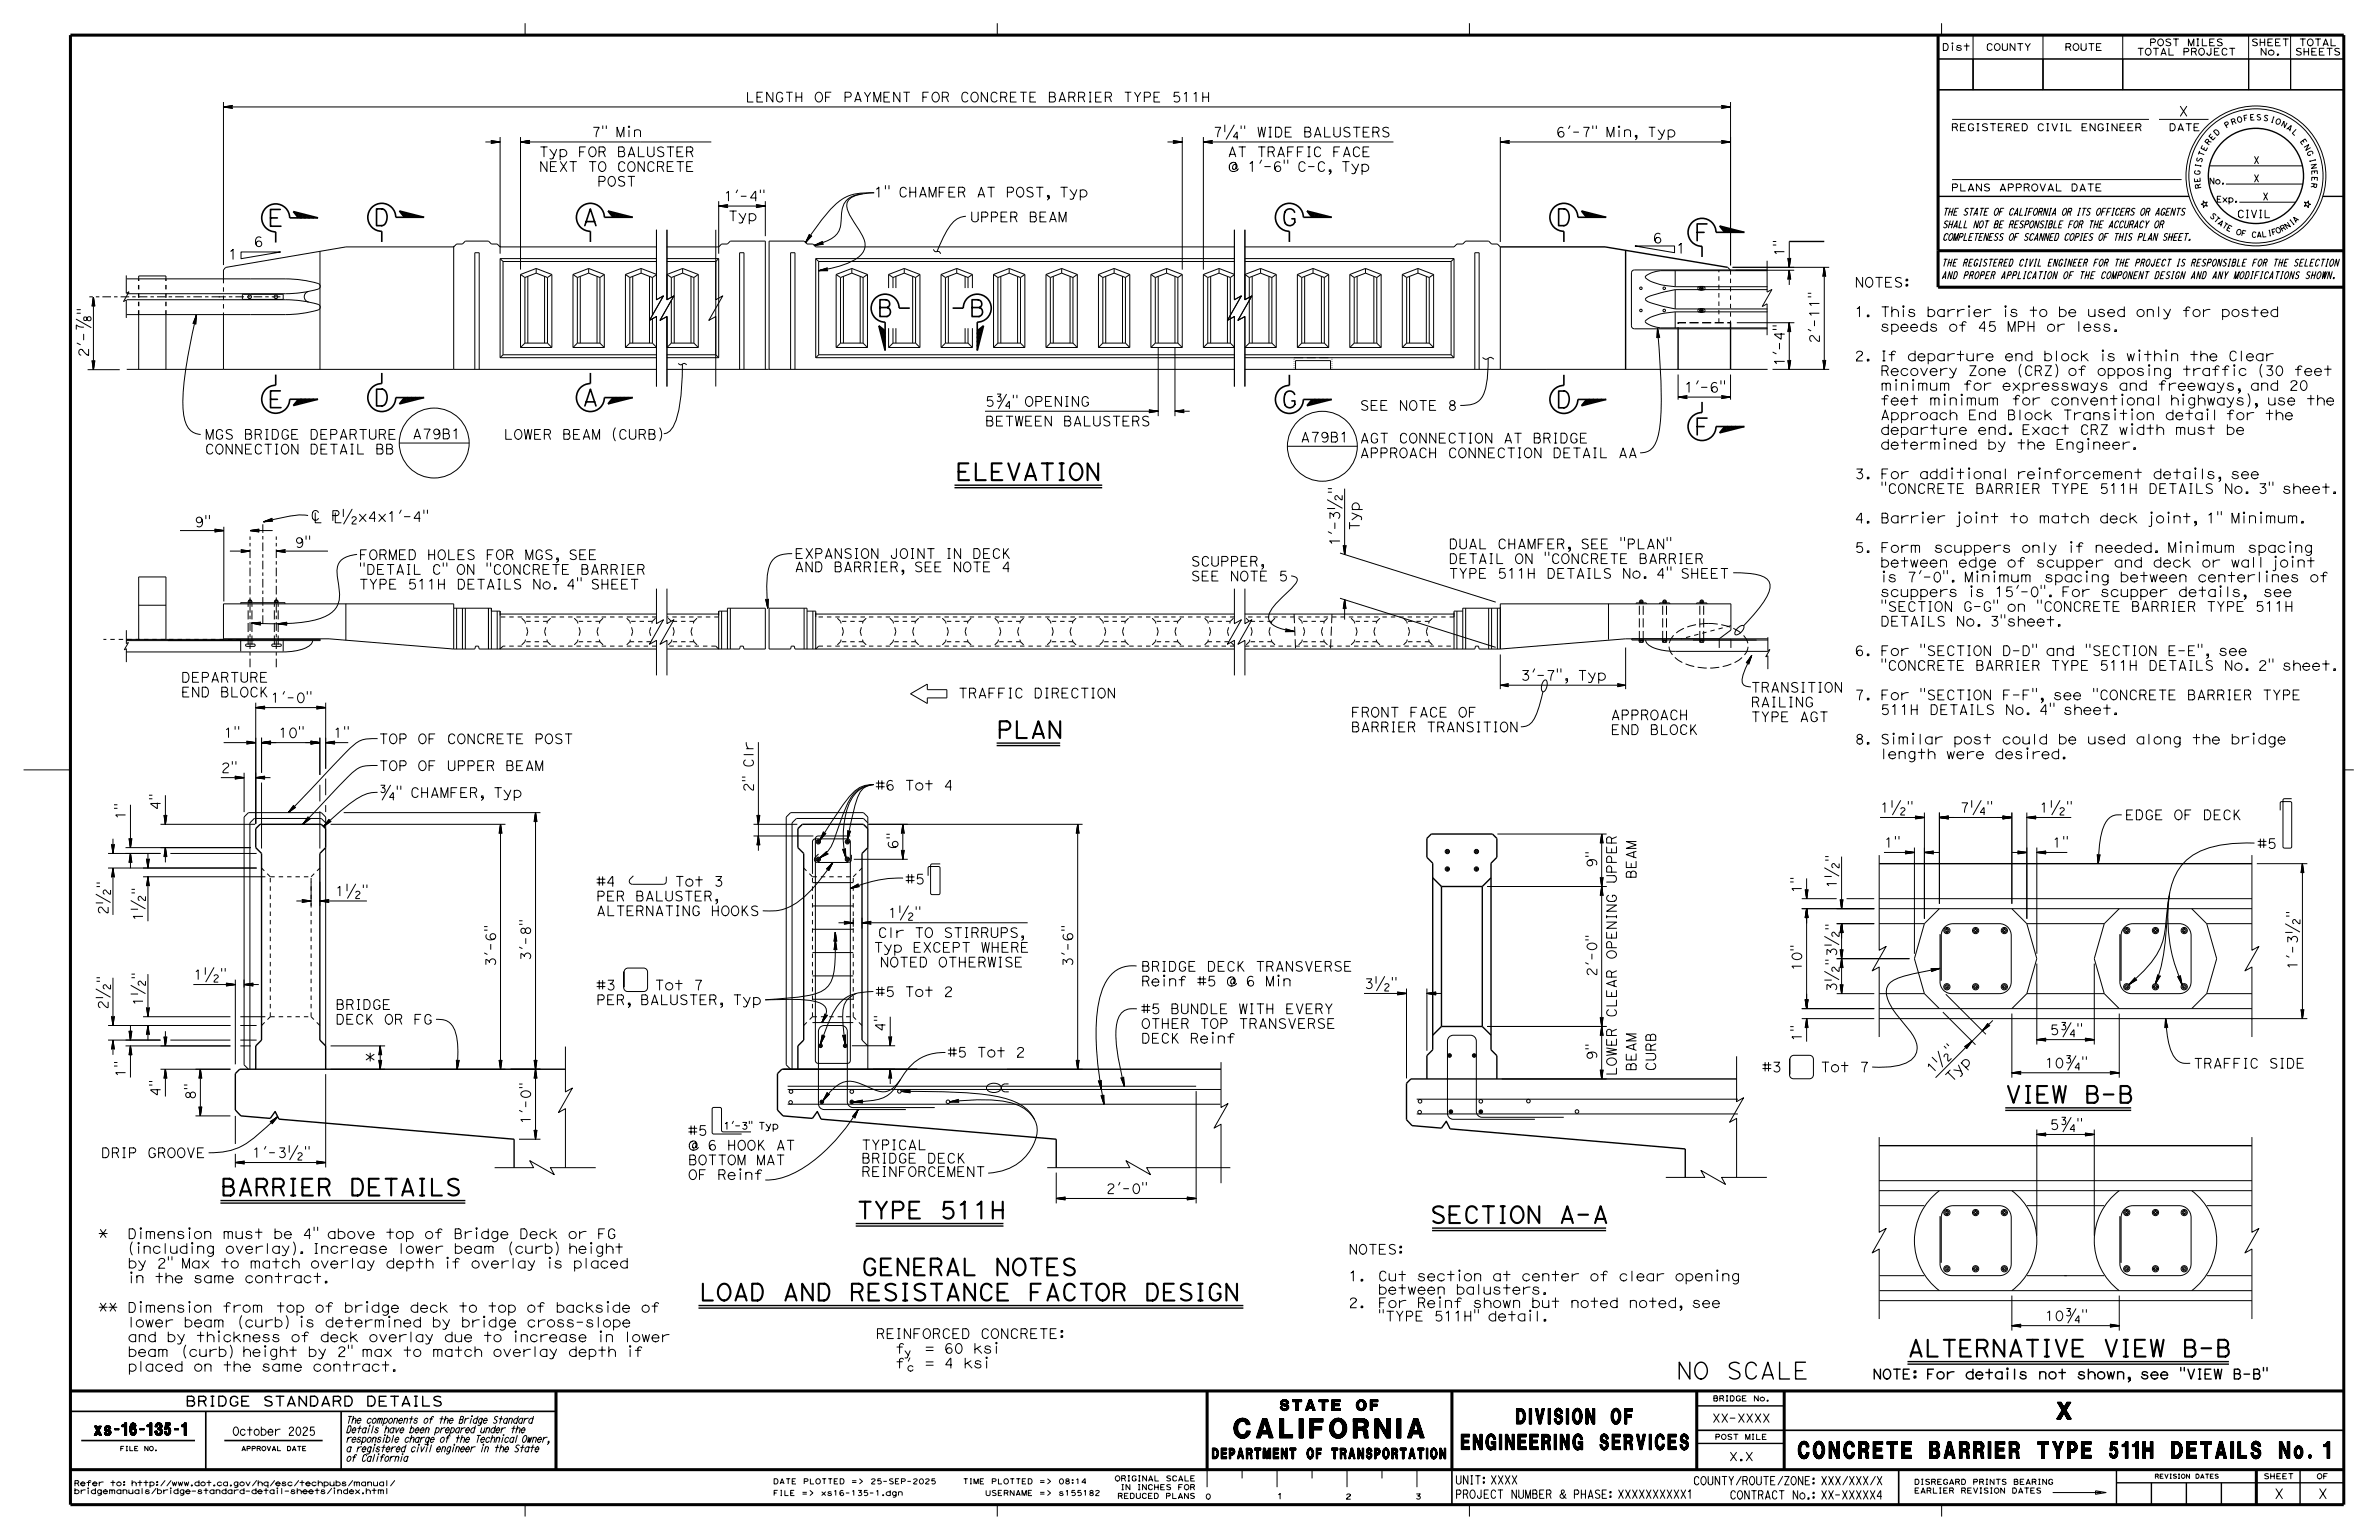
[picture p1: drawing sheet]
<svg xmlns="http://www.w3.org/2000/svg" width="432mm" height="279mm" viewBox="0 0 432 279" stroke-linecap="round" stroke-linejoin="round" font-family="sans-serif">
<defs><g id="words">
<text font-size="3.5" x="224" y="260.9">CALIFORNIA</text>
<g font-size="3">
<text x="48.6" y="41">E</text>
<text x="67.8" y="40.9">D</text>
<text x="105.6" y="40.9">A</text>
<text x="232.5" y="40.9">G</text>
<text x="282.4" y="40.9">D</text>
<text x="307.5" y="43.7">F</text>
<text x="159.2" y="57.4">B</text>
<text x="175.9" y="57.4">B</text>
<text x="48.6" y="74">E</text>
<text x="67.8" y="73.6">D</text>
<text x="105.6" y="73.6">A</text>
<text x="232.5" y="74">G</text>
<text x="282.4" y="74">D</text>
<text x="307.5" y="78.9">F</text>
<text x="173.4" y="87.1">ELEVATION</text>
<text x="180.9" y="133.9">PLAN</text>
<text x="364" y="200.1">VIEW B-B</text>
<text x="40" y="216.9">BARRIER DETAILS</text>
<text x="155.5" y="221.1">TYPE 511H</text>
<text x="259.5" y="221.9">SECTION A-A</text>
<text x="156.3" y="231.4">GENERAL NOTES</text>
<text x="126.9" y="236">LOAD AND RESISTANCE FACTOR DESIGN</text>
<text x="304.2" y="250.2">NO SCALE</text>
<text x="346.2" y="246.1">ALTERNATIVE VIEW B-B</text>
<text x="373.3" y="257.5">X</text>
<text x="326.4" y="264.6">CONCRETE BARRIER TYPE 511H DETAILS No. 1</text>
</g>
<g font-size="2.8">
<text x="265.2" y="263">ENGINEERING SERVICES</text>
<text x="275.2" y="258.3">DIVISION OF</text>
</g>
<text font-size="2.2" x="17.1" y="260.4">xs-16-135-1</text>
<g font-size="1.9">
<text x="232.3" y="255.9">STATE OF</text>
<text x="220" y="264.7">DEPARTMENT OF TRANSPORTATION</text>
</g>
<g font-size="1.8">
<text x="135.3" y="18.5">LENGTH OF PAYMENT FOR CONCRETE BARRIER TYPE 511H</text>
<text x="395.4" y="21.1">X</text>
<text x="97.8" y="28.4">Typ FOR BALUSTER</text>
<text x="107.3" y="24.9">7&quot; Min</text>
<text x="220.1" y="24.9">7¼&quot;</text>
<text x="222.8" y="28.4">AT TRAFFIC FACE</text>
<text x="282.4" y="24.9">6'-7&quot; Min, Typ</text>
<text x="97.8" y="31.1">NEXT TO CONCRETE</text>
<text x="108.4" y="33.8">POST</text>
<text x="158.6" y="35.8">1&quot; CHAMFER AT POST, Typ</text>
<text x="222.9" y="31.1">@ 1'-6&quot; C-C, Typ</text>
<text x="131.3" y="36.5">1'-4&quot;</text>
<text x="132.1" y="40.1">Typ</text>
<text x="176.1" y="40.3">UPPER BEAM</text>
<text x="41.4" y="47">1</text>
<text x="46.1" y="44.7">6</text>
<text x="300" y="44.1">6</text>
<text x="304.2" y="45.9">1</text>
<text x="323.9" y="46.5" transform="rotate(-90 323.9 46.5)">1&quot;</text>
<text x="336.6" y="52.1">NOTES:</text>
<text x="336.6" y="57.4">1. This barrier is to be used only for posted</text>
<text x="16.1" y="64.8" transform="rotate(-90 16.1 64.8)">2'-?</text>
<text x="330.2" y="62.3" transform="rotate(-90 330.2 62.3)">2'-11&quot;</text>
<text x="336.6" y="65.5">2. If departure end block is within the Clear</text>
<text x="341.3" y="60.1">speeds of 45 MPH or less.</text>
<text x="305.7" y="71.2">1'-6&quot;</text>
<text x="323.9" y="66.4" transform="rotate(-90 323.9 66.4)">1'-4&quot;</text>
<text x="341.3" y="70.8">minimum for expressways and freeways, and 20</text>
<text x="341.3" y="68.1">Recovery Zone (CRZ) of opposing traffic (30 feet</text>
<text x="178.8" y="73.7">5¾&quot;</text>
<text x="178.8" y="77.3">BETWEEN BALUSTERS</text>
<text x="246.8" y="74.4">SEE NOTE 8</text>
<text x="341.3" y="76.2">Approach End Block Transition detail for the</text>
<text x="341.3" y="73.5">feet minimum for conventional highways), use the</text>
<text x="37.2" y="82.4">CONNECTION DETAIL BB</text>
<text x="37.2" y="79.7">MGS BRIDGE DEPARTURE</text>
<text x="74.8" y="79.6">A79B1</text>
<text x="91.4" y="79.7">LOWER BEAM (CURB)</text>
<text x="236" y="80.2">A79B1</text>
<text x="246.8" y="83.1">APPROACH CONNECTION DETAIL AA</text>
<text x="246.8" y="80.4">AGT CONNECTION AT BRIDGE</text>
<text x="341.3" y="81.5">determined by the Engineer.</text>
<text x="341.3" y="78.8">departure end. Exact CRZ width must be</text>
<text x="336.6" y="86.9">3. For additional reinforcement details, see</text>
<text x="341.3" y="89.5">&quot;CONCRETE BARRIER TYPE 511H DETAILS No. 3&quot; sheet.</text>
<text x="35.3" y="95.6">9&quot;</text>
<text x="336.6" y="94.9">4. Barrier joint to match deck joint, 1&quot; Minimum.</text>
<text x="53.5" y="99.3">9&quot;</text>
<text x="65.1" y="101.5">FORMED HOLES FOR MGS, SEE</text>
<text x="144.2" y="101.3">EXPANSION JOINT IN DECK</text>
<text x="243.2" y="99" transform="rotate(-90 243.2 99)">1'-3½</text>
<text x="246.7" y="96.3" transform="rotate(-90 246.7 96.3)">Typ</text>
<text x="262.9" y="99.6">DUAL CHAMFER, SEE &quot;PLAN&quot;</text>
<text x="336.6" y="100.2">5. Form scuppers only if needed. Minimum spacing</text>
<text x="65.1" y="106.9">TYPE 511H DETAILS No. 4&quot; SHEET</text>
<text x="65.1" y="104.2">&quot;DETAIL C&quot; ON &quot;CONCRETE BARRIER</text>
<text x="144.2" y="103.7">AND BARRIER, SEE NOTE 4</text>
<text x="216.1" y="105.4">SEE NOTE 5</text>
<text x="216.1" y="102.7">SCUPPER,</text>
<text x="262.9" y="104.9">TYPE 511H DETAILS No. 4&quot; SHEET</text>
<text x="262.9" y="102.2">DETAIL ON &quot;CONCRETE BARRIER</text>
<text x="341.3" y="105.6">is 7'-0&quot;. Minimum spacing between centerlines of</text>
<text x="341.3" y="102.9">between edge of scupper and deck or wall joint</text>
<text x="341.3" y="113.6">DETAILS No. 3&quot;sheet.</text>
<text x="341.3" y="110.9">&quot;SECTION G-G&quot; on &quot;CONCRETE BARRIER TYPE 511H</text>
<text x="341.3" y="108.3">scuppers is 15'-0&quot;. For scupper details,</text>
<text x="411.2" y="108.3">see</text>
<text x="336.6" y="118.9">6. For &quot;SECTION D-D&quot; and &quot;SECTION E-E&quot;, see</text>
<text x="32.9" y="123.8">DEPARTURE</text>
<text x="276" y="123.4">3'-7&quot;, Typ</text>
<text x="317.8" y="125.6">TRANSITION</text>
<text x="341.3" y="121.6">&quot;CONCRETE BARRIER TYPE 511H DETAILS No. 2&quot; sheet.</text>
<text x="32.9" y="126.5">END BLOCK</text>
<text x="49.1" y="127.5">1'-0&quot;</text>
<text x="173.9" y="126.6">TRAFFIC DIRECTION</text>
<text x="245.2" y="130.1">FRONT FACE OF</text>
<text x="292.3" y="130.6">APPROACH</text>
<text x="317.8" y="130.9">TYPE AGT</text>
<text x="317.8" y="128.3">RAILING</text>
<text x="336.6" y="127">7. For &quot;SECTION F-F&quot;, see &quot;CONCRETE BARRIER TYPE</text>
<text x="341.3" y="129.6">511H DETAILS No. 4&quot; sheet.</text>
<text x="40.6" y="133.8">1&quot;</text>
<text x="50.5" y="133.8">10&quot;</text>
<text x="60.5" y="133.8">1&quot;</text>
<text x="68.7" y="134.9">TOP OF CONCRETE POST</text>
<text x="245.2" y="132.8">BARRIER TRANSITION</text>
<text x="292.3" y="133.3">END BLOCK</text>
<text x="336.6" y="135">8. Similar post could be used along the bridge</text>
<text x="341.3" y="137.7">length were desired.</text>
<text x="40.1" y="140.2">2&quot;</text>
<text x="68.7" y="139.8">TOP OF UPPER BEAM</text>
<text x="136.8" y="143.7" transform="rotate(-90 136.8 143.7)">2&quot; Clr</text>
<text x="158.9" y="143.4">#6 Tot 4</text>
<text x="22.8" y="148.7" transform="rotate(-90 22.8 148.7)">1&quot;</text>
<text x="68.7" y="144.7">¾&quot; CHAMFER, Typ</text>
<text x="341.2" y="147.4">1½&quot;</text>
<text x="355.7" y="147.4">7¼&quot;</text>
<text x="370.1" y="147.4">1½&quot;</text>
<text x="385.7" y="148.7">EDGE OF DECK</text>
<text x="163" y="154.1" transform="rotate(-90 163 154.1)">6&quot;</text>
<text x="341.9" y="153.8">1&quot;</text>
<text x="372.5" y="153.8">1&quot;</text>
<text x="409.7" y="153.9">#5</text>
<text x="108.2" y="160.8">#4</text>
<text x="122.5" y="160.8">Tot 3</text>
<text x="164.3" y="160.4">#5</text>
<text x="289.8" y="157.4" transform="rotate(-90 289.8 157.4)">9&quot;</text>
<text x="293.4" y="160.3" transform="rotate(-90 293.4 160.3)">UPPER</text>
<text x="297" y="159.5" transform="rotate(-90 297 159.5)">BEAM</text>
<text x="333.4" y="161.2" transform="rotate(-90 333.4 161.2)">1½</text>
<text x="19.6" y="166" transform="rotate(-90 19.6 166)">2½</text>
<text x="26" y="167.1" transform="rotate(-90 26 167.1)">1½</text>
<text x="60.8" y="162.6">1½&quot;</text>
<text x="108.2" y="166.1">ALTERNATING HOOKS</text>
<text x="108.2" y="163.5">PER BALUSTER,</text>
<text x="161.1" y="166.5">1½&quot;</text>
<text x="327" y="162.1" transform="rotate(-90 327 162.1)">1&quot;</text>
<text x="158.6" y="172.8">Typ EXCEPT WHERE</text>
<text x="159.3" y="170.1">Clr TO STIRRUPS,</text>
<text x="35.1" y="177.7">1½&quot;</text>
<text x="90" y="175.4" transform="rotate(-90 90 175.4)">3'-6&quot;</text>
<text x="96.3" y="174.4" transform="rotate(-90 96.3 174.4)">3'-8&quot;</text>
<text x="108.2" y="179.6">#3</text>
<text x="117.9" y="179.6">Tot 7</text>
<text x="159.7" y="175.4">NOTED OTHERWISE</text>
<text x="194.7" y="175.4" transform="rotate(-90 194.7 175.4)">3'-6&quot;</text>
<text x="207.1" y="178.9">Reinf #5 @ 6 Min</text>
<text x="207.1" y="176.2">BRIDGE DECK TRANSVERSE</text>
<text x="247.6" y="179.3">3½&quot;</text>
<text x="289.8" y="177.2" transform="rotate(-90 289.8 177.2)">2'-0&quot;</text>
<text x="293.4" y="174" transform="rotate(-90 293.4 174)">OPENING</text>
<text x="327" y="176.2" transform="rotate(-90 327 176.2)">10&quot;</text>
<text x="333.4" y="180" transform="rotate(-90 333.4 180)">3½</text>
<text x="333.4" y="175.2" transform="rotate(-90 333.4 175.2)">&quot;3½</text>
<text x="417" y="175.9" transform="rotate(-90 417 175.9)">1'-3½</text>
<text x="19.6" y="183.2" transform="rotate(-90 19.6 183.2)">2½</text>
<text x="26" y="182.5" transform="rotate(-90 26 182.5)">1½</text>
<text x="60.9" y="185.8">DECK OR FG</text>
<text x="60.9" y="183.1">BRIDGE</text>
<text x="108.2" y="182.3">PER, BALUSTER, Typ</text>
<text x="158.9" y="180.8">#5 Tot 2</text>
<text x="207.1" y="183.9">#5 BUNDLE WITH EVERY</text>
<text x="293.4" y="184.6" transform="rotate(-90 293.4 184.6)">CLEAR</text>
<text x="172" y="191.8">#5 Tot 2</text>
<text x="207.1" y="189.3">DECK Reinf</text>
<text x="207.1" y="186.6">OTHER TOP TRANSVERSE</text>
<text x="327" y="189" transform="rotate(-90 327 189)">1&quot;</text>
<text x="372" y="187.7">5¾&quot;</text>
<text x="22.8" y="195.5" transform="rotate(-90 22.8 195.5)">1&quot;</text>
<text x="68.1" y="192.7" transform="rotate(-90 68.1 192.7)">*</text>
<text x="289.8" y="192.4" transform="rotate(-90 289.8 192.4)">9&quot;</text>
<text x="293.4" y="195.2" transform="rotate(-90 293.4 195.2)">LOWER</text>
<text x="297" y="194.4" transform="rotate(-90 297 194.4)">BEAM</text>
<text x="300.5" y="194.4" transform="rotate(-90 300.5 194.4)">CURB</text>
<text x="319.8" y="194.5">#3</text>
<text x="329.2" y="194.5">Tot 7</text>
<text x="350.7" y="194.9" transform="rotate(-45 350.7 194.9)">1 ½</text>
<text x="354.2" y="196.5" transform="rotate(-45 354.2 196.5)">T y p</text>
<text x="371.1" y="193.7">10¾&quot;</text>
<text x="398.1" y="193.8">TRAFFIC SIDE</text>
<text x="35.5" y="199.6" transform="rotate(-90 35.5 199.6)">8&quot;</text>
<text x="96.3" y="204" transform="rotate(-90 96.3 204)">1'-0&quot;</text>
<text x="124.9" y="208.7">@ 6 HOOK AT</text>
<text x="124.9" y="206">#5</text>
<text x="156.3" y="208.6">TYPICAL</text>
<text x="372" y="204.9">5¾&quot;</text>
<text x="18.3" y="210">DRIP GROOVE</text>
<text x="45.7" y="210">1'-3½&quot;</text>
<text x="124.9" y="214">OF Reinf</text>
<text x="124.9" y="211.3">BOTTOM MAT</text>
<text x="156.3" y="213.5">REINFORCEMENT</text>
<text x="156.3" y="211">BRIDGE DECK</text>
<text x="200.7" y="216.5">2'-0&quot;</text>
<text x="17.8" y="224.7">*</text>
<text x="18.9" y="227.9">by 2&quot; Max to match overlay depth if overlay is placed</text>
<text x="21.9" y="224.7">Dimension must be 4&quot; above top of Bridge Deck or FG</text>
<text x="244.7" y="227.5">NOTES:</text>
<text x="244.7" y="232.4">1.</text>
<text x="250.1" y="232.4">Cut section at center of clear opening</text>
<text x="17.8" y="237.6">lower beam (curb) is determined by bridge cross-slope</text>
<text x="244.7" y="237.2">2.</text>
<text x="250.1" y="239.7">&quot;TYPE 511H&quot; detail.</text>
<text x="250.1" y="237.2">For Reinf shown but noted noted, see</text>
<text x="250.1" y="234.8">between balusters.</text>
<text x="371.1" y="239.6">10¾&quot;</text>
<text x="17.8" y="245.4">placed on the same contract.</text>
<text x="18.9" y="241.2">and by thickness of deck overlay due to increase in lower</text>
<text x="159" y="242.8">REINFORCED CONCRETE:</text>
<text x="164.6" y="246.9">=</text>
<text x="339.9" y="250.2">NOTE: For details not shown, see &quot;VIEW B-B&quot;</text>
<text x="33.6" y="255.1">BRIDGE STANDARD DETAILS</text>
<text x="412.8" y="271.9">X</text>
<text x="420.7" y="271.9">X</text>
</g>
<g font-size="1.5">
<text x="42.2" y="260.4">October 2025</text>
<text x="310.7" y="258">XX-XXXX</text>
<text x="264.1" y="269.3">UNIT: XXXX</text>
<text x="307.3" y="269.4">COUNTY/ROUTE/ZONE: XXX/XXX/X</text>
<text x="313.8" y="265">X.X</text>
<text x="264.1" y="271.8">PROJECT NUMBER &amp; PHASE: XXXXXXXXXX1</text>
<text x="313.9" y="272">CONTRACT No.: XX-XXXXX4</text>
</g>
<text font-size="1.4" x="406" y="39.5">CIVIL</text>
<g font-size="1.3">
<text x="354.1" y="23.7">REGISTERED CIVIL ENGINEER</text>
<text x="393.6" y="23.7">DATE</text>
<text x="409" y="29.7">X</text>
<text x="354.1" y="34.7">PLANS APPROVAL DATE</text>
<text x="409" y="33">X</text>
<text x="352.5" y="41.3">SHALL NOT BE RESPONSIBLE FOR THE ACCURACY OR</text>
<text x="352.5" y="39.1">THE STATE OF CALIFORNIA OR ITS OFFICERS OR AGENTS</text>
<text x="410.7" y="36.3">X</text>
<text x="352.5" y="43.6">COMPLETENESS OF SCANNED COPIES OF THIS PLAN SHEET.</text>
<text x="352.4" y="50.6">AND PROPER APPLICATION OF THE COMPONENT DESIGN AND ANY MODIFICATIONS SHOWN.</text>
<text x="352.4" y="48.3">THE REGISTERED CIVIL ENGINEER FOR THE PROJECT IS RESPONSIBLE FOR THE SELECTION</text>
<text x="164.1" y="246.1">y</text>
<text x="164.6" y="248.8">c</text>
<text x="62.8" y="263.4">a registered civil engineer in the State</text>
<text x="62.8" y="261.7">responsible charge of the Technical Owner,</text>
<text x="62.8" y="260">Details have been prepared under the</text>
<text x="62.8" y="258.2">The components of the Bridge Standard</text>
<text x="62.8" y="265.1">of California</text>
</g>
<g font-size="1.2">
<text x="352.5" y="9.2">Dist</text>
<text x="360.4" y="9.2">COUNTY</text>
<text x="374.7" y="9.2">ROUTE</text>
<text x="387.8" y="10">TOTAL PROJECT</text>
<text x="390.1" y="8.3">POST MILES</text>
<text x="408.6" y="8.3">SHEET</text>
<text x="410.2" y="10">No.</text>
<text x="416.5" y="10">SHEETS</text>
<text x="417.3" y="8.3">TOTAL</text>
<text x="131.3" y="204.9">1'-3&quot; Typ</text>
</g>
<g font-size="1.1">
<text x="400.9" y="33.4">No.</text>
<text x="402.3" y="36.7">Exp.</text>
</g>
<g font-size="1">
<text x="404.1" y="23.3" transform="rotate(-31 404.1 23.3)">P</text>
<text x="405.1" y="22.7" transform="rotate(-20 405.1 22.7)">R</text>
<text x="406.1" y="22.3" transform="rotate(-15 406.1 22.3)">O</text>
<text x="407.3" y="22" transform="rotate(-10 407.3 22)">F</text>
<text x="408.4" y="21.8" transform="rotate(-4 408.4 21.8)">E</text>
<text x="409.5" y="21.8" transform="rotate(1 409.5 21.8)">S</text>
<text x="410.7" y="21.8" transform="rotate(12 410.7 21.8)">S</text>
<text x="412" y="22.1" transform="rotate(17 412 22.1)">I</text>
<text x="412.9" y="22.3" transform="rotate(22 412.9 22.3)">O</text>
<text x="413.9" y="22.8" transform="rotate(28 413.9 22.8)">N</text>
<text x="414.9" y="23.3" transform="rotate(33 414.9 23.3)">A</text>
<text x="399.6" y="29.6" transform="rotate(-74 399.6 29.6)">S</text>
<text x="399.9" y="28.5" transform="rotate(-69 399.9 28.5)">T</text>
<text x="400.3" y="27.5" transform="rotate(-63 400.3 27.5)">E</text>
<text x="400.9" y="26.4" transform="rotate(-53 400.9 26.4)">R</text>
<text x="401.5" y="25.5" transform="rotate(-47 401.5 25.5)">E</text>
<text x="402.3" y="24.7" transform="rotate(-42 402.3 24.7)">D</text>
<text x="415.9" y="24" transform="rotate(44 415.9 24)">L</text>
<text x="417.4" y="25.6" transform="rotate(55 417.4 25.6)">E</text>
<text x="418.1" y="26.6" transform="rotate(60 418.1 26.6)">N</text>
<text x="418.6" y="27.6" transform="rotate(65 418.6 27.6)">G</text>
<text x="419.2" y="28.9" transform="rotate(76 419.2 28.9)">I</text>
<text x="419.4" y="29.8" transform="rotate(81 419.4 29.8)">N</text>
<text x="399.3" y="31.8" transform="rotate(-85 399.3 31.8)">G</text>
<text x="399.4" y="33.1" transform="rotate(-96 399.4 33.1)">E</text>
<text x="399.4" y="30.5" transform="rotate(-79 399.4 30.5)">I</text>
<text x="399.6" y="34.2" transform="rotate(-101 399.6 34.2)">R</text>
<text x="419.5" y="33.1" transform="rotate(98 419.5 33.1)">R</text>
<text x="419.6" y="30.9" transform="rotate(87 419.6 30.9)">E</text>
<text x="419.6" y="32" transform="rotate(92 419.6 32)">E</text>
<text x="401" y="39.2" transform="rotate(46 401 39.2)">S</text>
<text x="401.7" y="39.9" transform="rotate(41 401.7 39.9)">T</text>
<text x="402.4" y="40.6" transform="rotate(37 402.4 40.6)">A</text>
<text x="403.2" y="41.1" transform="rotate(32 403.2 41.1)">T</text>
<text x="404" y="41.7" transform="rotate(27 404 41.7)">E</text>
<text x="415" y="41.6" transform="rotate(-34 415 41.6)">N</text>
<text x="416" y="40.9" transform="rotate(-38 416 40.9)">I</text>
<text x="416.6" y="40.5" transform="rotate(-43 416.6 40.5)">A</text>
<text x="405.7" y="42.4" transform="rotate(18 405.7 42.4)">O</text>
<text x="406.7" y="42.7" transform="rotate(13 406.7 42.7)">F</text>
<text x="408.6" y="43" transform="rotate(4 408.6 43)">C</text>
<text x="409.6" y="43.1" transform="rotate(-1 409.6 43.1)">A</text>
<text x="410.5" y="43" transform="rotate(-6 410.5 43)">L</text>
<text x="411.7" y="42.9" transform="rotate(-10 411.7 42.9)">I</text>
<text x="412.4" y="42.7" transform="rotate(-15 412.4 42.7)">F</text>
<text x="413.3" y="42.4" transform="rotate(-24 413.3 42.4)">O</text>
<text x="414.2" y="42.1" transform="rotate(-29 414.2 42.1)">R</text>
<text x="310.9" y="254.2">BRIDGE No.</text>
<text x="311.2" y="261.2">POST MILE</text>
<text x="13.4" y="269.6">Refer to: http://www.dot.ca.gov/hq/esc/techpubs/manual/</text>
<text x="140.3" y="269.2">DATE PLOTTED =&gt;</text>
<text x="158" y="269.2">25-SEP-2025</text>
<text x="174.7" y="269.2">TIME PLOTTED =&gt;</text>
<text x="192.1" y="269.2">08:14</text>
<text x="202.3" y="268.7">ORIGINAL SCALE</text>
<text x="347.4" y="269.3">DISREGARD PRINTS BEARING</text>
<text x="410.8" y="268.3">SHEET</text>
<text x="420.5" y="268.3">OF</text>
<text x="13.4" y="271">bridgemanuals/bridge-standard-detail-sheets/index.html</text>
<text x="140.3" y="271.3">FILE =&gt;</text>
<text x="149" y="271.3">xs16-135-1.dgn</text>
<text x="178.8" y="271.3">USERNAME =&gt;</text>
<text x="192.1" y="271.3">s155182</text>
<text x="202.8" y="271.9">REDUCED PLANS</text>
<text x="203.4" y="270.3">IN INCHES FOR</text>
<text x="218.8" y="272">0</text>
<text x="231.8" y="271.9">1</text>
<text x="244.2" y="272">2</text>
<text x="256.9" y="272">3</text>
<text x="347.4" y="270.9">EARLIER REVISION DATES</text>
</g>
<g font-size=".8">
<text x="21.8" y="263.2">FILE NO.</text>
<text x="43.8" y="263.2">APPROVAL DATE</text>
<text x="391.1" y="268.2">REVISION DATES</text>
</g>
</g></defs>
<g fill="none" stroke="#000" stroke-width=".18">
<path d="M40.6 19.4l1.6 .2M40.6 18.5v29.6M40.6 19.4h273.5M40.6 19.4l1.5 .1M40.6 19.4l1.6 .3-.1-.2M42.1 19.3l-1.5 .1M42.1 19.3l.1-.2-1.6 .3M42.1 19.3v.2M42.2 19.2l-1.6 .2M95.3 4.2v2.2M181 4.2v2.2M266.7 4.2v2.2"/>
<path d="M312.5 19.2l1.6 .2M312.5 19.3v.2M312.5 19.3l-.1-.2 1.7 .3M312.5 19.3l1.6 .1M312.6 19.3l1.5 .1M314.1 19.4l-1.5 .1M314.1 19.4l-1.6 .1M314.1 18.5v29.6M314.1 19.4l-1.6 .2M314.1 19.4l-1.7 .3 .1-.2M351.8 10.7h6.3v5.6h-6.3zM351.8 10.7h73.6"/>
<path d="M352.4 4.2v2.2M354.4 8.3v.9M358.1 10.7h12.7v5.6h-12.7zM358.1 6.4v9.9M370.8 6.4v9.9M370.8 10.7h14.5v5.6h-14.5zM385.3 10.7h22.8v5.6h-22.8zM385.3 6.4v9.9M408.1 6.4v9.9M408.1 10.7h7.7v5.6h-7.7zM415.8 6.4v9.9M415.8 10.7h9.6v5.6h-9.6z"/>
<path d="M88.1 25.8h2.7M89.1 25.5l1.7 .3M89.2 25.6l1.6 .2M89.2 25.7l1.6 .1M90.8 25.8h-1.6M90.8 24.9v21.1M90.8 25.8l-1.7 .2M90.8 25.8l-1.7 .2 .1-.1M90.8 25.8l-1.6 .1M90.8 25.8l-1.7-.3 .2 .3-.1 .1M94.5 25.8l1.6 .2M94.5 25.8h34.6"/>
<path d="M94.5 24.9v24M94.5 25.8l1.7 .2M94.5 25.8l1.6 .1 .1 .1M94.5 25.8h1.5M96 25.7l-1.5 .1M96.1 25.6v-.1l-1.6 .3M96.1 25.6l-1.6 .2M96.1 25.6l-.1 .2 .1 .2M96.1 25.5l-1.6 .3M109.4 22.8v.6M110 22.8v.6M114.2 23.6v1.3"/>
<path d="M130.4 37.4l1.7 .3-.1-.2M130.4 37.4l1.7 .2M130.4 36.5v9.5M130.4 37.4h8.5M130.4 37.4l1.6 .1M132 37.3l-1.6 .1M132 37.2l-1.6 .2M132 37.2l.1-.1-1.7 .3M132 37.2v.3M132.1 37.2l-1.7 .2M133.9 34.4l-.3 .6M137.3 37.2l1.6 .2"/>
<path d="M137.3 37.2v.3M137.3 37.2l-.1-.1 1.7 .3M137.4 37.3l1.5 .1M138 34.4v.6M138.7 34.4v.6M138.9 37.4l-1.6 .1M138.9 37.4l-1.5 .1M138.9 36.5v6.3M138.9 37.4l-1.6 .2M138.9 37.4l-1.7 .3 .1-.2M156.6 35.2a3.7 3.7 0 0 0-3.6 2.2l-.3 2.1a3.9 3.9 0 0 1-2.9 4.3l-2 .7M160.7 33.7v.6"/>
<path d="M161.4 33.7v.6M175.3 39.2a3.7 3.7 0 0 0-3 1.9l-1 1.8-1.2 2.7M211.9 25.8h2.7M213 25.5l1.6 .3M213 25.6v.3M213 25.6l-.1-.1 1.7 .3M213 25.6l1.6 .2M213 25.7l1.6 .1M214.6 25.8l-1.6 .1M214.6 25.8h-1.6M214.6 24.9v24M214.6 25.8l-1.6 .2"/>
<path d="M214.6 25.8l-1.7 .2 .1-.1M218.4 25.8l1.6 .2M218.4 24.9v24M218.4 25.8h34.5M218.4 25.8h1.6M218.4 25.8l1.6 .1M218.4 25.8l1.7 .2-.1-.1M220 25.7l-1.6 .1M220 25.6l-1.6 .2M220 25.6l.1-.1-1.7 .3M220 25.6v.3M220 25.5l-1.6 .3"/>
<path d="M222.3 22.6v1.4M224 22.6l-1.5 2.7M224.6 24.8h-.7l.6-.8 .1 1.3M225.3 22.8v.6M225.9 22.8v.6M228.3 23.1l.3 1.8 .4-1.8 .4 1.8 .3-1.8M229 29l-.3 .6M230.3 23.1h.5M230.3 24.9h.5M230.5 23.1v1.8M231.5 23.1h.6a1 1 0 0 1 0 1.8h-.6zM233.1 29v.6"/>
<path d="M233.3 24h.7M233.7 29v.6M234.3 23.1h-1v1.8h1.1M236.8 23.1h.7a.44 .44 0 0 1 .4 .3 .44 .44 0 0 1-.3 .5 .51 .51 0 0 1 .4 .5 .51 .51 0 0 1-.4 .5h-.8zM236.8 23.9h.8M238.6 24.9l.6-1.8 .6 1.8M238.7 24.4h.9M240.4 23.1v1.8h1.1M242.1 23.1v1.3a.61 .61 0 0 0 .6 .5 .61 .61 0 0 0 .6-.5v-1.3M245 23.2a.58 .58 0 0 0-.7-.1 .58 .58 0 0 0-.4 .5l.6 .3a.47 .47 0 0 1 .5 .3 .47 .47 0 0 1-.2 .6h-.5l-.4-.1M245.7 23.1h1.1M246.2 23.1v1.8"/>
<path d="M247.4 24h.8M248.5 23.1h-1.1v1.8h1.1M249.2 24h.7l.4 .9M249.9 24a.45 .45 0 0 0 .4-.5 .45 .45 0 0 0-.4-.4h-.7v1.8M252 23.2a.58 .58 0 0 0-.6-.1 .58 .58 0 0 0-.4 .5l.5 .3a.47 .47 0 0 1 .6 .3 .47 .47 0 0 1-.3 .6h-.4l-.4-.1M272.3 25.8l1.7 .2-.1-.1M272.3 25.8h41.8M272.3 25.8l1.6 .2M272.3 24.9v19M272.3 25.8h1.6M272.3 25.8l1.6 .1M273.9 25.7l-1.6 .1"/>
<path d="M273.9 25.6v.3M273.9 25.6l-1.6 .2M273.9 25.6l.1-.1-1.7 .3M273.9 25.5l-1.6 .3M285 22.8l-.3 .6M289.1 22.8v.6M289.7 22.8v.6M293.9 23.6v1.3M312.5 25.5l1.6 .3M312.5 25.6v.3M312.5 25.6l-.1-.1 1.7 .3M312.5 25.6l1.6 .2"/>
<path d="M312.6 25.7l1.5 .1M314.1 25.8h-1.5M314.1 25.8l-1.6 .1M314.1 25.8l-1.6 .2M314.1 25.8l-1.7 .2 .1-.1M354.3 32.6h41.7M354.3 21.7h35.7M391.9 21.7h9M399.9 36.4l.3 .4 .4-.1-.2 .3 .2 .4-.4-.1-.3 .4v-.5l-.4-.1 .4-.2zM401 30.1h16.9M404 33.4h14M406.5 36.7h10.2"/>
<path d="M418.3 36.7l.4 .1 .3-.3v.4l.4 .2-.4 .1v.5l-.3-.4-.4 .1 .2-.4zM13.8 57.9l2.7 1.5M14 56.2h.6M14 56.8h.6M15.2 59.4a1.68 1.68 0 0 1-1.3-.4l-.1 .7M15.8 57.8l-.1-.3h-.3h-.1l-.1 .3 .1 .3h.4a.42 .42 0 0 1 .4-.7 .42 .42 0 0 1 .4 .7l-.4 .1-.3-.3M17 53.9v13.2M17 53.9l.2 1.7-.1-.1M17 53.9l-.2 1.6M17 53.9l-.1 1.5M17 53.9l.2 1.6M17 53.9l.1 1.6"/>
<path d="M17 53.9l-.3 1.6M17 53.9v1.5M17 53.9l-.3 1.7 .3-.2 .1 .1M22.9 50v3.2l.5-.3-1 1.8 .5-.3v3.3M23 50.6h28.8a21.6 21.6 0 0 1 5.9 .8M23 54.4h28.8a19.5 19.5 0 0 1 6.1 .9 .53 .53 0 0 1-.2 .9 21.5 21.5 0 0 1-5.9 .9h-28.8M25.2 50.6v-.5h4.9v.5M25.2 57.1v9.9M30.1 57.1v9.9M35.3 58.6l.1 .1M35.3 58.6l-.1 .1M35.7 57.2l-.3 1.5"/>
<path d="M35.7 57.2l-.2 1.7-.1-.2M35.7 57.2l-.5 1.5M35.7 57.2l-.5 1.4M35.7 57.2l-.2 1.6M35.7 57.2l-.6 1.5M35.7 57.2l-.7 1.5h.2M35.7 57.2l-.4 1.4M35.7 57.2a76 76 0 0 0-2.5 16.3 7.3 7.3 0 0 0 1.2 4.4 2.9 2.9 0 0 0 2 .9M40.6 57.1v9.9M43.7 45.7h7.2l-7.2 1.2zM44 53.4h7.4v.9h-7.4zM56 52.9a.98 .98 0 0 0-.8 .9 .98 .98 0 0 0 .8 1"/>
<path d="M57.7 51.4a.53 .53 0 0 1 .4 .5 .53 .53 0 0 1-.4 .6 21.7 21.7 0 0 1-5.9 .8h-28.8M58.1 45.6v21.4M82.3 44.8h-19.5l-21.8 3.7-.4 .5v1.6M82.3 44.8h.1M82.3 44.8v22.2M83.9 44.3h.1M83.9 44.3h-1l-.6 .5M83.9 44.3l.6-.6h4.2l.5 .6M89.2 44.3h1l.6 .5M89.2 44.3h.1M90.8 44.8h.1M90.8 46.9v18"/>
<path d="M90.8 44.8h28.4M90.8 46.9h28.4M90.8 46.9l.5 .5M91.3 47.4h27.9M91.3 47.4v17M94.5 49.8v13.2M94.5 49.8l.8 .5M95.3 50.3v12M95.8 50.2v12.1M97.3 48.7l2.9 1.1M97.3 49.6l2.1 .7M97.3 48.7v.9"/>
<path d="M97.3 49.6l-2 .7M97.3 48.7l-2.8 1.1M98.8 50.2v12.1M99.4 50.3v12M100.2 49.8v13.2M100.2 49.8l-.8 .5M104 49.8l.8 .5M104 49.8v13.2M104.8 50.3v12M105.3 50.2v12.1M106.8 48.7l2.9 1.1M106.8 49.6l2.1 .7"/>
<path d="M106.8 48.7v.9M106.8 49.6l-2 .7M106.8 48.7l-2.8 1.1M108.4 50.2v12.1M108.9 50.3v12M109.7 49.8v13.2M109.7 49.8l-.8 .5M113.5 49.8l.8 .5M113.5 49.8v13.2M114.3 50.3v12M114.8 50.2v12.1M116.4 49.6l2 .7"/>
<path d="M116.4 48.7v.9M116.4 49.6l-2.1 .7M116.4 48.7l-2.9 1.1M116.4 48.7l2.8 1.1M117.9 50.2v12.1M118.4 50.3v6.9M118.4 57.8v4.5M119.2 49.8l-.8 .5M119.2 41.7v12.7l1.2-.7-2.5 4.4 1.3-.7v12.7M121.1 49.8l.7 .5M121.1 41.7v12.7l1.2-.7-2.5 4.4 1.3-.7v12.7M121.1 46.9h9.3"/>
<path d="M121.1 47.4h8.8M121.1 49.8v4.6M121.1 57.4v5.6M121.8 50.3v3.6M121.8 54.5v7.8M122.4 50.2v12.1M123.9 48.7l2.8 1.1M123.9 49.6l2 .7M123.9 48.7v.9M123.9 49.6l-2.1 .7M123.9 48.7l-2.8 1.1M125.4 50.2v12.1"/>
<path d="M125.9 50.3v12M126.7 49.8v13.2M126.7 49.8l-.8 .5M129.9 41.7v12.7l1.3-.7-2.5 4.4 1.2-.7v12.7M129.9 47.4v17M130.4 46.9l-.5 .5M130.4 46.9v18M132 44.3l.6-.6h6.3v23.3M132 44.3h.1M132 44.3h-1l-.6 .5h-9.3M146.2 44l1.3-1.9a20.4 20.4 0 0 1 5.7-6.2 10.3 10.3 0 0 1 5.5-.9l-1.8 .1-1.4 .3a1.98 1.98 0 0 0-1.6 2.9l1.9 3.2a5.7 5.7 0 0 1 1.2 3.1 3.4 3.4 0 0 1-2 2.6 20.3 20.3 0 0 1-6.4 1.9M146.5 44.3l-.6-.6h-6.3v23.3"/>
<path d="M146.5 44.3h.1M146.5 44.3h1l.6 .5M146.9 42.5l-.7 1.5M147 42.6l-.1-.1-.7 1.5M147 42.6l-.8 1.4M147 42.6l.1 .2M147 42.7l-.8 1.3M147.1 42.8h.3l-1.2 1.2M147.1 42.8l-.9 1.2M147.2 42.8l-1 1.2M147.3 42.8l-1.1 1.2M148.1 44.8h.1"/>
<path d="M148.1 46.9v18M148.1 44.8h75.9M148.1 46.9h75.9M148.1 46.9l.5 .5M148.6 47.4h75.4M148.6 47.4v17M149.2 44.1l.3 .2-1.7 .2M149.2 44.1l-1.4 .4M149.2 44l-1.4 .5M149.3 43.9v-.1l-1.5 .7M149.3 43.9l-1.5 .6M149.3 43.9l-.1 .2"/>
<path d="M149.3 44.2l-1.5 .3M149.4 44.2l-1.6 .3M149.4 44.3l-1.6 .2M150.1 48.9l.1 .1M150.1 48.9l-1.5 .2M150.1 48.8l-1.5 .3M150.1 48.7l.1-.1-1.6 .5M150.1 48.7l-1.5 .4M150.1 48.7v.2M150.2 48.7l-1.6 .4M150.2 49l.1 .1h-1.7M150.2 49l-1.6 .1"/>
<path d="M150.2 49.1h-1.6M151.8 49.8v13.2M151.8 49.8l.8 .5M152.6 50.3v12M153.1 50.2v12.1M154.6 48.7l2.9 1.1M154.6 49.6l2.1 .7M154.6 48.7v.9M154.6 49.6l-2 .7M154.6 48.7l-2.8 1.1M156.1 50.2v12.1M156.7 50.3v12"/>
<path d="M157.5 49.8l-.8 .5M157.5 49.8v13.2M161.3 49.8v2.5M161.3 59.5v3.5M161.3 49.8l.8 .5M162.1 50.3v2M162.1 59.5v2.8M162.6 50.2v2.1M162.6 59.5v2.8M164.1 48.7l2.9 1.1M164.1 49.6l2.1 .7M164.1 48.7v.9"/>
<path d="M164.1 49.6l-2 .7M164.1 48.7l-2.8 1.1M165.7 50.2v12.1M166.2 50.3v12M167 49.8v13.2M167 49.8l-.8 .5M169.4 45.2a.63 .63 0 0 0 1 .4l.3 .4M170.8 49.8v13.2M170.8 49.8l.8 .5M171.6 50.3v12M172.1 50.2v12.1M173.7 48.7l2.8 1.1"/>
<path d="M173.7 49.6l2 .7M173.7 48.7v.9M173.7 49.6l-2.1 .7M173.7 48.7l-2.9 1.1M175.2 50.2v2.1M175.2 59.5v2.8M175.7 50.3v2M175.7 59.5v2.8M176.5 49.8v2.5M176.5 59.5v3.5M176.5 49.8l-.8 .5M180.3 49.8v13.2"/>
<path d="M180.3 49.8l.8 .5M181.1 50.3v12M181.7 50.2v12.1M183.2 48.7l2.8 1.1M183.2 49.6l2 .7M183.2 48.7v.9M183.2 49.6l-2.1 .7M183.2 48.7l-2.9 1.1M184.7 50.2v12.1M185.2 50.3v12M186 49.8v13.2M186 49.8l-.8 .5"/>
<path d="M189.9 49.8l.7 .5M189.9 49.8v13.2M190.6 50.3v12M191.2 50.2v12.1M192.7 49.6l-2.1 .7M192.7 49.6l2 .7M192.7 48.7v.9M192.7 48.7l-2.8 1.1M192.7 48.7l2.8 1.1M194.2 50.2v12.1M194.7 50.3v12M195.5 49.8l-.8 .5"/>
<path d="M195.5 49.8v13.2M199.4 49.8v13.2M199.4 49.8l.8 .5M200.2 50.3v12M200.7 50.2v12.1M202.2 48.7v.9M202.2 49.6l-2 .7M202.2 48.7l-2.8 1.1M202.2 48.7l2.9 1.1M202.2 49.6l2.1 .7M203.7 50.2v12.1M204.3 50.3v12"/>
<path d="M205.1 49.8v13.2M205.1 49.8l-.8 .5M208.9 49.8v13.2M208.9 49.8l.8 .5M209.7 50.3v12M210.2 50.2v12.1M211.7 48.7l2.9 1.1M211.7 49.6l2.1 .7M211.7 48.7v.9M211.7 49.6l-2 .7M211.7 48.7l-2.8 1.1M213.3 50.2v12.1"/>
<path d="M213.8 50.3v12M214.6 49.8l-.8 .5M214.6 49.8v13.2M218.4 49.8v13.2M218.4 49.8l.8 .5M219.2 50.3v12M219.7 50.2v12.1M221.3 48.7l2.7 1.1M221.3 49.6l2 .7M221.3 48.7v.9M221.3 49.6l-2.1 .7M221.3 48.7l-2.9 1.1"/>
<path d="M222.8 50.2v12.1M223.3 50.3v12M224 41.7v12.7l1.3-.7-2.5 4.4 1.2-.7v12.7M224 49.8l-.7 .5M226 41.7v12.7l1.2-.7-2.5 4.4 1.3-.7v12.7M226 44.8h37.9M226 46.9h37.9M226 47.4h37.4M226 49.8v4.6M226 49.8l.8 .5M226.8 50.3v12M227.3 50.2v12.1"/>
<path d="M228.8 48.7l2.8 1.1M228.8 49.6l2.1 .7M228.8 48.7v.9M228.8 49.6l-2 .7M228.8 48.7l-2.8 1.1M230.3 50.2v12.1M230.9 50.3v12M231.6 49.8l-.7 .5M231.6 49.8v13.2M235.5 49.8v13.2M235.5 49.8l.8 .5M236.3 50.3v12"/>
<path d="M236.8 50.2v12.1M238.3 48.7l2.9 1.1M238.3 49.6l2.1 .7M238.3 48.7v.9M238.3 49.6l-2 .7M238.3 48.7l-2.8 1.1M239.8 50.2v12.1M240.4 50.3v12M241.2 49.8v13.2M241.2 49.8l-.8 .5M245 49.8v13.2M245 49.8l.8 .5"/>
<path d="M245.8 50.3v12M246.3 50.2v12.1M247.8 48.7l2.9 1.1M247.8 49.6l2.1 .7M247.8 48.7v.9M247.8 49.6l-2 .7M247.8 48.7l-2.8 1.1M249.4 50.2v12.1M249.9 50.3v12M250.7 49.8v13.2M250.7 49.8l-.8 .5M254.5 49.8v13.2"/>
<path d="M254.5 49.8l.8 .5M255.3 50.3v12M255.8 50.2v12.1M257.4 48.7l2.8 1.1M257.4 49.6l2 .7M257.4 48.7v.9M257.4 49.6l-2.1 .7M257.4 48.7l-2.9 1.1M258.9 50.2v12.1M259.4 50.3v12M260.2 49.8l-.8 .5M260.2 49.8v13.2"/>
<path d="M263.4 47.4v17M263.9 46.9l-.5 .5M263.9 44.8h.1M263.9 46.9v18M265.5 44.3h.1M265.5 44.3h-1.1l-.5 .5M265.5 44.3l.5-.6h4.2l.5 .6M270.7 44.3h1.1l.5 .5v22.2M270.7 44.3h.1M296.7 44.6h7.2v1.3zM298.6 58.3l.2 .3 .8 .4 1.8 .5h19.4M300.8 59.6v1.7"/>
<path d="M300.8 59.6l-.1 1.7 .1-.1M300.8 59.6l.3 1.6M300.8 59.6l.5 1.7-.2-.1M300.8 59.6v1.6M300.8 59.6l.1 1.6M300.8 59.6l.4 1.6M300.8 59.6l.2 1.6M300.8 59.6l.7 9.5a35.9 35.9 0 0 1-.6 10.3 3.1 3.1 0 0 1-3.2 2.8M300.8 59.6l.2 1.5M304.1 52h16.7M304.1 52.5h16.7M304.1 56h16.7"/>
<path d="M304.1 56.6h16.7M304.1 56.6a10.1 10.1 0 0 0-5.4 1.5l-.1 .2M304.1 49.1v2.9M304.1 52.5v3.5M304.1 56.6v2.9M304.1 52.5l-.6 .2a19.1 19.1 0 0 0-4.7 1.4 .52 .52 0 0 0 .5 .7l2.5 .8 2.3 .4M308.2 56.3l.1-.3h.8a.33 .33 0 0 1 .4 .3 .33 .33 0 0 1-.4 .4l-.8-.1-.1-.3M309.5 52.3l-.2-.3h-.8a.33 .33 0 0 0-.3 .3 .33 .33 0 0 0 .3 .3h.8l.2-.3M314.5 48.5h17.5M315 49h10.7M315.2 58.6h10.5M320.7 47.3v5.7l.9-.5-1.8 3.1 .9-.5v5.7"/>
<path d="M320.8 49.1h-19.4l-1.6 .4-1.1 .6a1.43 1.43 0 0 0 1.1 1l1.7 .6 2.6 .3M320.8 49h-24.4l-.3 .5v9.6l.3 .5 .2 .1h24.2M321.8 59.1h.6M321.8 59.8h.6M321.8 43.8h.6M321.8 44.5h.6M324.6 46.9l.2 1.6M324.6 46.9h.3M324.6 46.9l-.1-.1 .3 1.7M324.6 50.6h.3M324.7 47l.1 1.5M324.8 43.8v4.7"/>
<path d="M324.8 49v2.7M324.8 58.6v8.4M324.8 49l.2 1.7M324.8 49l-.1 1.6M324.8 49l-.2 1.6M324.8 49l.2 1.7-.1-.1M324.8 58.6l.2 1.6-.1-.1M324.8 58.6l-.2 1.5M324.8 58.6l-.1 1.5M324.8 58.6l.2 1.6M324.8 49l-.2 1.7M324.8 58.6l-.2 1.6"/>
<path d="M324.8 49v1.6M324.8 58.6v1.5M324.8 49l-.3 1.7 .1-.1M324.8 58.6l-.3 1.6 .1-.1M324.8 49l.1 1.6M324.8 58.6l.1 1.5M324.8 47v1.5M324.9 46.9l-.1 1.6M324.9 46.9l.1-.1-.2 1.7M325 46.9l-.2 1.6M328.1 53.2h.7M328.1 53.9h.7"/>
<path d="M328.1 59.7l.6 .3M331 50.1h.3M331.1 48.5l-.3 1.7 .2-.1M331.1 48.5l.2 1.6M331.1 48.5v18.5M331.1 48.5l-.1 1.5M331.1 48.5l-.1 1.6M331.1 48.5l.3 1.7-.1-.1M331.1 48.5l-.2 1.6M331.1 48.5l.1 1.5M345.5 56.2v1.3M357.4 56.2v1.3"/>
<path d="M364 56.2v1.3M14 62.2l.6 .3M15.9 67.1h5.8M16.7 65.4l.3 1.7M16.8 65.5h.3M16.8 65.5l-.1-.1 .3 1.7M16.8 65.5l.2 1.6M16.9 65.5l.1 1.6M17 65.5v1.6M17.1 65.5l-.1 1.6M17.1 65.5l.1-.1-.2 1.7M17.2 65.4l-.2 1.7"/>
<path d="M23 67h96.2M86.2 67v-21.1h.8v21.1M90.8 64.9h28.4M91.3 64.4l-.5 .5M91.3 64.4h27.9M94.5 63h5.7M95.3 62.3l-.8 .7M95.3 62.3h4.1M99.4 62.3l.8 .7M104 63h5.7M104.8 62.3h4.1M104.8 62.3l-.8 .7"/>
<path d="M108.9 62.3l.8 .7M111.7 77.6a2.23 2.23 0 0 0 0 2.4M113.5 63h5.7M114.3 62.3h4.1M114.3 62.3l-.8 .7M118.4 62.3l.8 .7M119.8 77.6a2.23 2.23 0 0 1 0 2.4M121.1 67h102.9M121.1 64.9h9.3M121.1 64.4h8.8M121.1 63h5.6M121.8 62.3h4.1"/>
<path d="M121.8 62.3l-.7 .7M123.1 65.9a.64 .64 0 0 0 1 0l.5 .3M123.9 66.1a37.3 37.3 0 0 1-1.1 9.8 4 4 0 0 1-1.8 2.7l-.5 .1M125.9 62.3l.8 .7M129.9 64.4l.5 .5M134.2 67v-21.1h.8v21.1M143.5 67v-21.1h.8v21.1M148.1 64.9h75.9M148.6 64.4h75.4M148.6 64.4l-.5 .5M151.8 63h5.7M152.6 62.3h4.1"/>
<path d="M152.6 62.3l-.8 .7M156.7 62.3l.8 .7M161.3 63h5.7M162.1 62.3l-.8 .7M162.1 62.3h4.1M166.2 62.3l.8 .7M170.8 63h5.7M171.6 62.3h4.1M171.6 62.3l-.8 .7M175.7 62.3l.8 .7M178.8 74.6h31.4M180.3 63h5.7"/>
<path d="M181 71.5h.7l-.2 .4-.3 .1a.43 .43 0 0 1 .5 .6 .43 .43 0 0 1-.7 .1M181.1 62.3l-.8 .7M181.1 62.3h4.1M182.7 71.5l-1.5 2.7M183.3 73.7h-.8l.6-.9 .1 1.4M183.9 71.6v.6M184.6 71.6v.6M185.2 62.3l.8 .7M186.4 72.1a.73 .73 0 0 1 .9 .1 .73 .73 0 0 1 .1 .9 .68 .68 0 0 1-.8 .6 .68 .68 0 0 1-.5-.9zM188 72.8h.7a.45 .45 0 0 0 .4-.4 .45 .45 0 0 0-.4-.5h-.7v1.8M189.8 72.8h.7M189.9 63h5.6"/>
<path d="M190.6 62.3h4.1M190.6 62.3l-.7 .7M190.8 71.9h-1v1.8h1.1M192.7 71.9v1.8l-1.2-1.8v1.8M193.4 71.9h.5M193.4 73.7h.5M193.6 71.9v1.8M194.7 62.3l.8 .7M195.8 71.9v1.8l-1.2-1.8v1.8M197.5 72.3a.6 .6 0 0 0-.8-.3 .6 .6 0 0 0-.3 .7 .66 .66 0 0 0 .2 .9 .66 .66 0 0 0 .8 0l.1-.6h-.3M199.4 63h5.7M200.2 62.3l-.8 .7"/>
<path d="M200.2 62.3h4.1M204.3 62.3l.8 .7M208.6 74.4l1.6 .2M208.6 74.5v.3M208.6 74.5l-.1-.2 1.7 .3M208.6 74.5l1.6 .1M208.7 74.5l1.5 .1M208.9 63h5.7M209.7 62.3h4.1M209.7 62.3l-.8 .7M210.2 74.6l-1.6 .2M210.2 74.6l-1.5 .1"/>
<path d="M210.2 63.1v12.4M210.2 74.6l-1.7 .3 .1-.1M213.3 74.6h2.6M213.3 74.6l1.6 .2M213.3 63.1v12.4M213.3 74.6l1.5 .1M213.3 74.6l1.5 .2M213.3 74.6l1.6 .3-.1-.1M213.8 62.3l.8 .7M214.8 74.5l-1.5 .1M214.8 74.5l.1-.2-1.6 .3M214.8 74.5v.3"/>
<path d="M214.9 74.4l-1.6 .2M218.4 63h5.6M219.2 62.3h4.1M219.2 62.3l-.8 .7M223.3 62.3l.7 .7M226 67h94.8M226 64.9h37.9M226 64.4h37.4M226.8 62.3l-.8 .7h5.6M226.8 62.3h4.1M230.9 62.3l.7 .7M235.1 67v-1.6h6.4v1.6"/>
<path d="M235.5 63h5.7M236.3 62.3l-.8 .7M236.3 62.3h4.1M240.4 62.3l.8 .7M245 63h5.7M245.8 62.3h4.1M245.8 62.3l-.8 .7M249.9 62.3l.8 .7M254.5 63h5.7M255.3 62.3l-.8 .7M255.3 62.3h4.1M259.4 62.3l.8 .7"/>
<path d="M263.4 64.4l.5 .5M267.7 67v-21.1h.8v21.1M269.1 64.8a.7 .7 0 0 0 1.1 .1 .66 .66 0 0 1 .9 .3M270.1 65a16.6 16.6 0 0 1-1 6.9 3.3 3.3 0 0 1-3.1 1.6l-1 .1M301 61.1l-.2 .1M301 61.1l.1 .1M304.6 72h9.5M304.6 67.9v4.6M304.6 72l1.6 .2M304.6 72l1.5 .1M304.6 72l1.6 .3v-.1M304.6 72l1.6 .3"/>
<path d="M306.1 72h-1.5M306.2 71.9v-.1l-1.6 .2M306.2 71.9l-1.6 .1M306.2 71.9v.3M306.2 71.8l-1.6 .2M308.2 69.1l-.3 .6M312.4 69.1v.6M312.5 71.8l1.6 .2M312.5 71.9l1.6 .1M312.5 71.9l-.1-.1 1.7 .2M312.5 71.9v.3M312.6 72h1.5"/>
<path d="M313 69.1v.6M314.1 67.9v4.6M314.1 72l-1.7 .3 .1-.1M314.1 72l-1.6 .3M314.1 72l-1.5 .1M314.1 72l-1.6 .2M321.7 67h10.3M321.8 63.9l.6 .3M324.6 65.4l.2 1.6M324.6 65.4h.3M324.6 60.1h.3M324.6 65.4l-.1-.1 .3 1.7"/>
<path d="M324.7 65.5l.1 1.5M324.8 65.5v1.5M324.9 65.4l-.1 1.6M324.9 65.4l.1-.1-.2 1.7M325 65.4l-.2 1.6M330.9 65.4l.2 1.6M331 65.4h.3M331 65.4l.1 1.6M331 65.4l-.2-.1 .3 1.7M331 65.5l.1 1.5M331.2 65.5l-.1 1.5M331.3 65.4l.1-.1-.3 1.7"/>
<path d="M331.3 65.4l-.2 1.6M344.1 69.5v1.3M347.2 69.5v1.3M353 72.2v1.3M356.1 72.2v1.3M366.8 66.1a2.23 2.23 0 0 0 0 2.3M373.1 66.1a2.23 2.23 0 0 1 0 2.3M381.7 64.2v1.3M383.9 74.9v1.3M385.2 72.2v1.3M387 74.9v1.3M387 77.6v1.2"/>
<path d="M388.3 64.2v1.3M390.1 66.9v1.3M393.2 64.2v1.3M396.3 72.2v1.3M400.7 74.9v1.3M405.5 66.9v1.3M408 71.4a2.23 2.23 0 0 1 0 2.4M410.5 66.1a2.23 2.23 0 0 0 0 2.3M32.7 96.3h7.9M37.4 93.5v.6M38 93.5v.6M39 96l1.6 .3"/>
<path d="M39 96.1l1.6 .2M39.1 96.2l1.5 .1M40.6 95.6v13.5M40.6 96.3l-1.6 .2v-.1M40.6 96.3l-1.6-.2v.3M40.6 96.3l-1.6 .2M40.6 96.3h-1.5M40.6 96.3l-1.6 .1M41.7 100h3.7M43.8 99.8l1.6 .2M43.8 99.9l1.6 .1M43.8 99.9l-.1-.2 1.7 .3"/>
<path d="M43.8 99.9v.2M45.4 96.3l1.6 .2v-.1M45.4 96.3l1.6 .2M45.4 96.3h4.1M45.4 96.3l1.6 .1M45.4 96.3h1.5M45.4 100l-1.7 .3 .1-.2M45.4 100l-1.6 .2M45.4 100l-1.6 .1M46.9 96.2l-1.5 .1M47 96.1v.3M47 96.1v-.1l-1.6 .3"/>
<path d="M47 96.1l-1.6 .2M49.3 94.3l.1 .1M49.3 94.3l-1.4 .4M49.3 94.3l.1-.3-1.5 .7M49.3 94.2l-1.4 .5M49.4 94.2l-1.5 .5M49.4 94.4l-1.5 .3M49.4 94.1l-1.5 .6M49.4 94.4l.1 .2-1.6 .1M49.5 94.5l-1.6 .2M50.1 100l1.7 .3-.1-.2M50.1 100l1.7 .2"/>
<path d="M50.1 100h9.4M50.1 100l1.6 .1M51.7 99.9l-1.6 .1M51.7 99.9l.1-.2-1.7 .3M51.7 99.9v.2M51.8 99.8l-1.7 .2M55.6 97.2v.6M55.9 93.5l-1.4-.1-1.4 .2-5.2 1.1M56.2 97.2v.6M57.2 93.1v1.7h1.1M57.8 93a.6 .6 0 0 0-.8-.3 .6 .6 0 0 0-.3 .7 .67 .67 0 0 0 .1 .8 .67 .67 0 0 0 .8 .1l.2-.2M60.4 93.5h.7a.45 .45 0 0 0 .4-.4 .45 .45 0 0 0-.4-.4h-.7v1.7"/>
<path d="M60.9 93.1v1.7h1M62.3 92.4v1.3M63.9 94a.37 .37 0 0 1 .5-.3 .37 .37 0 0 1 .2 .5l-.7 .6v.3h.8M63.9 92.4l-1.5 2.7M65.2 93.3l1.2 1.3M66.4 93.3l-1.2 1.3M68.1 94h-1l.8-1.1h.1v1.7M68.8 93.3l1.2 1.3M70 93.3l-1.2 1.3M70.7 93.2l.4-.4v1.8M72.5 80.4h12.7M72.8 92.5l-.3 .6"/>
<path d="M73.4 93.7h1M76.2 94h-1l.8-1.1h.1v1.7M76.9 92.5v.7M77.6 92.5v.7M233.7 81h12.7M240.9 92.3h1.4M240.9 90.7l2.7 1.5M241.1 88.7h.6M241.1 89.3h.6M241.1 96.5l.6 .3M243.6 89.9v.8l-.2-.1-.6-.6a.37 .37 0 0 0-.5 .2 .37 .37 0 0 0 .2 .5M243.9 99l.2 1.6"/>
<path d="M243.9 99l-.1-.1 .3 1.7M243.9 99h.3M244 99.1l.1 1.5M244.1 88.7v11.9M244.1 99.1v1.5M244.2 99l-.1 1.6M244.2 99l.1-.1-.2 1.7M244.3 99l-.2 1.6M294.2 97.5v.6M294.9 97.5v.6M302.6 97.5v.6M303.2 97.5v.6"/>
<path d="M341.6 87.4v.7M342.2 87.4v.7M349 93.6v1.3M353 80.2v1.3M354.3 85.6v1.3M355.6 93.6v1.6a.28 .28 0 0 1-.1 .3 .28 .28 0 0 1-.3-.1M357.4 85.6v1.3M358.7 93.6v1.3M370.2 85.6v1.3M375.9 98.9v1.3M379 80.2v1.3M390.5 93.6v1.6a.28 .28 0 0 1-.1 .3 .28 .28 0 0 1-.4-.1"/>
<path d="M393.6 93.6v1.3M395.8 98.9v1.3M398.5 85.6v1.3M398.9 98.9v1.3M402.5 92.8v.6M403.2 92.8v.6M407.3 93.6v1.3M410.4 93.6v1.3M411.9 87.4v.7M412.5 87.4v.7M415.7 98.9v1.3M22.9 116h35.2v.2h-35.2"/>
<path d="M22.9 114.3v2.5l.4-.2-.7 1.3 .3-.2v2.4M25.2 109.8h4.9M25.2 116v-11.3h4.9v11.3M40.6 109.6h41.7v8.2l-22.6-1.9h-19.1zM43.7 109.5v-.2h8v.2M43.7 116v2.2M44 115.9h.1M44.6 116.9l1.5-.1 .2 .3-.2 .2h-1.3l-.2-.1zM45 109v.3M45 109h.7v.3h-.7M45 109.3h.2M45 109h.7"/>
<path d="M45.2 109.3h.4M45.2 109.3v-.5l.4 .1v.4M45.6 109.3h.1M45.7 113.1h1.5M45.7 113.1l1.6-.2-.1 .2M45.7 113.1l1.5 .2M45.7 113.1l1.5 .1M45.7 113.1l1.6 .3-.1-.3M45.7 113.1l1.6 .2M45.7 113.1l4.7 .1M47.3 113l-1.6 .1M47.3 112.9l-1.6 .2"/>
<path d="M49.4 116.9l1.4-.1 .3 .3-.3 .2h-1.3l-.1-.1zM49.8 109v.3M49.8 109.3h.2M49.8 109h.7M49.8 109.3h.7M50 109.3l-.1-.4 .4-.1v.5M50 109.3h.3M50.3 109.3h.2M50.4 113.2l1.7 .2-.1-.1M50.4 113.2l1.7 .2M50.4 113.2l1.6 .1M50.4 113.2h1.6"/>
<path d="M50.5 109v.3M51.4 116v2.2M51.9 113.2l.1 .1M51.9 113.2h-1.5M52 113.1l-1.6 .1M52 113l.1-.1-1.7 .3M52 113l-1.6 .2M52 113l-.1 .2M52.1 112.9l-1.7 .3M56.7 116.2a2.43 2.43 0 0 1-2.1 1.7l-1.8 .3-1.4 .1h-28.5M62.8 109.6v6.6M64.8 100.6a3.7 3.7 0 0 0-3.5 2.1 14.5 14.5 0 0 0 .3 4.5 4.2 4.2 0 0 1-3.2 4.9 24.2 24.2 0 0 1-8 1.1"/>
<path d="M65.4 102.1v.6M66.1 102.1v.6M80.5 102.1v.6M81.1 102.1v.6M82.3 117.8h3.9l.1-.6h.5l.2 .6h32.2M82.3 110.3h6.9v7.5M82.9 110.3v7.5M83.9 110.3v7.5M84.5 110.3v7.5M88.4 102.1v.6M88.7 110.3v7.5M89 102.1v.6"/>
<path d="M89.2 110.9h1.6v6.9M90.2 110.9v6.9M90.8 111.4h28.4M104.8 104.8v.6M105.5 104.8v.6M119.2 106.8v6.3l1.2-.7-2.5 4.5 1.3-.7v6.3M121.1 111.4h9.3M121.1 106.8v6.3l1.2-.7-2.5 4.5 1.3-.7v6.3M121.1 117.8h13.1l.2-.6h.5l.1 .6h3.9v-7.5h-6.9v7.5M131 110.9v6.9M132 110.9h-1.6v6.9M132.6 110.3v7.5"/>
<path d="M139 108.7l.3 1.6M139.1 108.8l.2 1.5M139.2 108.8l.1 1.5M139.2 108.9l.1 1.4M139.2 108.9l-.3-.2 .4 1.6M139.3 108.8v1.5M139.4 108.8l.1-.1-.2 1.6M139.4 108.8l-.2 .1M139.4 108.8l-.1 1.5M139.4 108.7l-.1 1.6M143.8 100.4a4.5 4.5 0 0 0-3.6 1.2 6.4 6.4 0 0 0-1 3.7l.1 5M145.9 110.3v7.5"/>
<path d="M146.5 110.9h1.6v6.9M146.5 117.8v-7.5h-6.9v7.5h3.9l.1-.6h.6l.1 .6h79.7M147.5 110.9v6.9M148.1 111.4h75.9M224 106.8v6.3l1.3-.7-2.5 4.5 1.2-.7v6.3M226 106.8v6.3l1.2-.7-2.5 4.5 1.3-.7v6.3M226 117.8h41.7l.1-.6h.5l.2 .6h3.8M226 111.4h37.9M233.3 114.6h1.6M233.4 114.5l1.5 .1M233.4 114.1l1.5 .5M233.4 114.2l-.1-.1 1.6 .5"/>
<path d="M233.4 114.2l.1 .2M233.4 114.2l1.5 .4M233.4 114.4l1.5 .2M233.4 114.3l1.5 .3M233.5 114.4l1.4 .2M233.5 114.4l-.2 .2h1.6M234.4 104.5l.6 .1 .4 .3a2.06 2.06 0 0 1-1 1.9l-2.1 2a7.3 7.3 0 0 0-2 2.7 1.91 1.91 0 0 0 1.6 2.3l1.3 .4 1.7 .4M243.2 108.5l28.3 8.9M243.2 100.3l28.3 8.9M244.1 108.8l-.3 1.6M244.1 108.8v3.6M244.1 108.8l.2 1.7-.1-.1"/>
<path d="M244.1 108.8l-.2 1.6M244.1 108.8l-.1 1.5M244.1 108.8l.2 1.6M244.1 108.8v1.5M244.1 108.8l.1 1.6M244.1 108.8l-.3 1.7 .3-.2 .1 .1M264.4 110.9v6.9M265.5 110.9h-1.6v6.9M266 110.3v7.5M270.2 110.3v7.5M270.7 110.3v7.5M271.8 110.3v7.5"/>
<path d="M272.3 110.3h.1M272.3 118.7v6.3M272.3 110.3h-6.8v7.5M280.5 100.2v.6M281.1 100.2v.6M291.9 109.6v6.4M295.1 117.5v7.5M296.2 115.9v.2h24.7M297 109.6v-.2h1.8v.2M297.5 116.1h.8M297.5 116.2v.3M297.5 116.5h.8"/>
<path d="M297.5 116.5h.2M297.6 109.1h.6M297.6 109.4h.1M297.6 109.1v.3M297.7 116.5h.4M297.7 116.2v.3M297.7 109.4v-.5h.3l.1 .5M297.7 109.4h.4M298.1 109.4h.1M298.1 116.5h.2M298.1 116.2v.3M298.2 109.4h.1"/>
<path d="M298.2 109.1v.3M298.3 116.2v.3M298.7 116.1a2.43 2.43 0 0 0 2.1 1.7l1.9 .3 1.4 .1h16.8M301.2 109.6v-.2h1.9v.2M301.8 109.1h.7M301.8 109.4h.1M301.8 109.1v.3M301.8 109.4h.2M301.8 109.1h.2M301.9 109l.1-.1h.3v.1M302 109.1v.3M302 109.4h.3"/>
<path d="M302 109.1h.3M302.3 109.4h.2M302.3 109.1h.2M302.3 109.1v.3M302.5 109.4h-.1M302.5 109.1v.3M302.6 102.8v.7M303.3 102.8v.7M308 109.6v-.2h1.8v.2M308.5 109.1v.3M308.5 109.4h.1M308.5 109.1h.7"/>
<path d="M308.5 109.4h.2M308.7 109.4v-.5h.3v.5M308.7 109.4h.3M309 109.4h.2M309.2 109.4h.1M309.2 109.1v.3M312 115.9l2.2-1.6v-4.7h-41.9v8.2M314.6 103.9a13.9 13.9 0 0 1 5.7 .9 1.87 1.87 0 0 1 .8 2.4 14.8 14.8 0 0 1-3.1 4.7l-1.5 1.6M315.4 114a1.02 1.02 0 0 1 1.1-.5 1.49 1.49 0 0 1-1.6 1.6 1.02 1.02 0 0 1 .5-1.1zM317.9 118.9l-1 1.4 .3-.1M317.9 118.9l-.6 1.5M317.9 118.9l-.6 1.4"/>
<path d="M317.9 118.9l-.9 1.4M317.9 118.9a13.8 13.8 0 0 0-1.7 4.4 1.04 1.04 0 0 0 1 1.3h.6M317.9 118.9l-.7 1.3M317.9 118.9l-.5 1.6-.1-.1M317.9 118.9l-.8 1.4M317.9 118.9l-.7 1.4M317.9 118.9l-.5 1.6M320.9 115.6v2.5l.4-.3-.8 1.4 .4-.2v2.4M320.9 115.9h-25.8l-22.8 1.9M341.6 108.8v.7M341.6 119.5v.6M341.9 104.3v1.3"/>
<path d="M342.2 108.8v.7M342.2 119.5v.6M348.7 116.9v.6M348.7 103.5l-.3 .6M349.3 116.9v.6M352.8 103.5v.6M353.5 103.5v.6M357.8 107v1.3M358.9 104.3v1.3M361.9 108.8v.7M362 104.3v1.3M362.6 108.8v.7"/>
<path d="M363.2 111.5v.6M363.9 111.5v.6M366.4 106.2l-.3 .6M369 116.9v.6M369.6 116.9v.6M369.9 108.8v.7M370.5 106.2v.6M370.5 108.8v.7M371.1 106.2v.6M378.7 116.9v.6M378.8 104.3v1.3M379.3 116.9v.6"/>
<path d="M399 116.9v.6M399.6 116.9v.6M403.1 107v1.3M411.4 104.3v1.3M411.9 119.5v.6M412.5 119.5v.6M413 101.6v1.7a.28 .28 0 0 1-.1 .2 .28 .28 0 0 1-.3 0M416.1 101.6v1.3M4.3 139.7h8.5M40.6 134.7h5.8M42.2 138.1v.6M42.7 131.7v.7"/>
<path d="M42.8 138.1v.6M43.3 131.7v.7M44.8 134.5l1.6 .2M44.8 134.6v.3M44.8 134.6l-.1-.1 1.7 .2M44.8 134.6l1.6 .1M44.9 134.7h1.5M46.4 134.7l-1.5 .1M46.4 134.7l-1.6 .2M46.4 128.4l1.7 .3-.1-.2M46.4 128.4l1.6 .2M46.4 128.4h12.7"/>
<path d="M46.4 127.5v22M46.4 128.4h1.6M46.4 128.4l1.6 .1M46.4 134.7l-1.7 .3 .1-.1M47.5 133.8v6.4M47.5 134.7h10.6M47.5 134.7l1.5 .1M47.5 134.7l1.6 .2M47.5 134.7l1.6 .3v-.1M48 128.3l-1.6 .1M48 128.2v.3M48 128.2l-1.6 .2"/>
<path d="M48 128.2l.1-.1-1.7 .3M49 134.7h-1.5M49.1 134.6v.3M49.1 134.6l-1.6 .1M49.1 134.6v-.1l-1.6 .2M49.1 134.5l-1.6 .2M51.7 125.4l-.3 .6M54.4 131.7v.7M55 131.7v.7M55.8 125.4v.6M56.4 134.5l1.7 .2M56.4 125.4v.6"/>
<path d="M56.5 134.6l1.6 .1M56.5 134.6v.3M56.5 134.6l-.1-.1 1.7 .2M56.5 134.7h1.6M57.5 128.2l1.6 .2M57.5 128.2v.3M57.5 128.2l-.1-.1 1.7 .3M57.6 128.3l1.5 .1M58.1 134.7l-1.6 .1M58.1 133.8v6.8M58.1 134.7l-1.7 .2M58.1 134.7l-1.7 .3 .1-.1"/>
<path d="M58.1 134.7l-1.6 .2M59.1 134.7l1.6 .2M59.1 134.7h4.1M59.1 128.4h-1.5M59.1 127.5v12M59.1 128.4l-1.6 .2M59.1 128.4l-1.7 .3 .1-.2M59.1 134.7l1.6 .1M59.1 134.7l1.7 .3-.1-.1M59.1 128.4l-1.6 .1M60.7 134.7h-1.6M60.7 134.6l-1.6 .1"/>
<path d="M60.7 134.6l.1-.1-1.7 .2M60.7 134.6v.3M60.7 134.5l-1.6 .2M62.6 131.7v.7M63.2 131.7v.7M68.5 134a5.4 5.4 0 0 0-4.9 1.7l-11.3 11.7M68.5 138.9h-.9a4.9 4.9 0 0 0-4.4 2l-8.2 8.7M137.7 134.7v19.6M165.3 125.9l3-1.8v1h3.6v1.5h-3.6v1zM272.3 124.3l1.5-.3-.1 .3 .1 .3zM272.3 124.3h22.8M273.7 124.3h-.3l.3 .1"/>
<path d="M273.7 124.2l-.6 .1 .6 .1M273.7 124.1l-.9 .2 .9 .2M273.8 124.1l-1.2 .2 1.2 .2M278.5 121.3l-.3 .6M280 125.5a16 16 0 0 1-1.9 5.5 2.35 2.35 0 0 1-2.1 .9M280.1 123.6l.4-.2a1.5 1.5 0 0 1-.4 2.1 1.54 1.54 0 0 1 0-1.9zM282.7 121.3v.6M283.3 121.3v.6M293.6 124l1.5 .3-1.5 .3 .1-.3zM293.6 124.1l1.2 .2-1.2 .2M293.6 124.1l.9 .2-.9 .2M293.7 124.2l.6 .1-.6 .1"/>
<path d="M293.7 124.3h.3l-.3 .1M317.2 120.2l.1 .2M343.7 133.7v1.3M347.2 133.7v1.3M348.7 124.9v.6M349.3 124.9v.6M368 136.4v1.3M369 124.9v.6M369.6 124.9v.6M372.2 127.6v.6M372.8 127.6v.6M380 124.9v.6"/>
<path d="M380.7 124.9v.6M409.1 133.7v1.3M425.4 139.7h1.8M19.6 154.8h9.5M19.6 157.5h27M20.3 153.2l.2 1.6M20.4 153.3l.1 1.5M20.4 153.3l-.2-.1 .3 1.6M20.4 153.3h.2M20.5 157.5l.1 1.5M20.5 157.5l-.3 1.7 .2-.1M20.5 152.2v2.6"/>
<path d="M20.5 157.5v8.5M20.5 157.5l.2 1.6M20.5 157.5l-.1 1.5M20.5 157.5l-.1 1.6M20.5 157.5l.3 1.7-.2-.1M20.5 157.5l.1 1.6M20.5 157.5l-.2 1.6M20.6 153.3l-.1 1.5M20.6 159.1h-.2M20.6 153.3l.2-.1-.3 1.6M20.7 146h.6M20.7 146.7h.6"/>
<path d="M20.7 153.2l-.2 1.6M22.8 153.8h22.7M23.5 152.2l.2 1.6M23.5 152.2l-.1-.1 .3 1.7M23.5 156.4h.3M23.5 152.2h.3M23.6 152.2l.1 1.6M23.7 154.8l-.3 1.7 .1-.1M23.7 146v7.8M23.7 154.8v2.7M23.7 154.8l.2 1.7M23.7 154.8l-.1 1.6"/>
<path d="M23.7 154.8l-.2 1.6M23.7 154.8l.3 1.7-.2-.1M23.7 154.8l.1 1.6M23.7 154.8l-.2 1.7M23.7 154.8v1.6M23.7 152.2v1.6M23.8 152.2l-.1 1.6M23.8 152.2l.2-.1-.3 1.7M23.9 152.2l-.2 1.6M26 159.1h22.2M26.6 155.9l.2 1.6M26.7 155.9l.1 1.6"/>
<path d="M26.7 155.9l-.1-.1 .2 1.7M26.7 155.9h.3M26.8 155.9v1.6M26.8 159.1l-.2 1.7 .1-.1M26.8 154.8v2.7M26.8 159.1v8M26.8 159.1l.3 1.6M26.8 159.1v1.5M26.8 159.1l-.1 1.6M26.8 159.1l.3 1.7-.1-.1M26.8 159.1l.2 1.6M26.8 159.1l-.2 1.6"/>
<path d="M26.8 159.1l.1 1.5M26.9 155.9l-.1 1.6M27 155.9l-.2 1.6M27 155.9l.1-.1-.3 1.7M27 144.3h.7M27 144.9h.7M27.1 155.9l-.3 1.6M28.6 145.6v1.1l-1.2-.8v-.1h1.7M29.1 149.6h17.2M29.8 147.9l.2 1.7M29.9 148l.1 1.6M29.9 148l-.2-.1 .3 1.7"/>
<path d="M29.9 155.4h.3M30 148v1.6M30 144.3v5.3M30 153.8v2.7M30 153.8l.2 1.6M30 153.8v1.5M30 153.8l-.1 1.6M30 153.8l.3 1.7-.1-.1M30 153.8l-.2 1.6M30 153.8l.1 1.5M30 153.8l-.3 1.7 .2-.1M30.1 148l-.1 1.6"/>
<path d="M30.2 148l-.2 1.6M30.2 148h-.3M30.2 148l.1-.1-.3 1.7M30.2 147.9l-.2 1.7M30.9 154.8h15.7M40.1 141.1h4.2M42.7 140.9l1.6 .2M42.7 140.9v.3M42.7 140.9l-.1-.1 1.7 .3M42.8 141l1.5 .1M44.3 141.1l-1.6 .1M44.3 141.1l-1.5 .1"/>
<path d="M44.3 140.2v7.1M44.3 141.1l-1.6 .2M44.3 141.1l-1.7 .3 .1-.2M46.4 141.1l1.7 .3-.1-.2M46.4 141.1l1.6 .2M46.4 141.1h2.7M46.4 141.1l1.6 .1M47.5 142v11.9M48 141l-1.6 .1M48 140.9v.3M48 140.9l-1.6 .2M48 140.9l.1-.1-1.7 .3"/>
<path d="M53.3 146.2l-1 1.2M53.3 146.2l.1 .2M53.3 146.2v-.1l-1 1.3M53.4 146.3l-1.1 1.1M53.4 146.4l-1.1 1M53.4 146.4h.1M53.5 146.4l-1.2 1M53.5 146.4l.2 .1-1.4 .9M53.6 146.4l-1.3 1M55.9 148.2l-.9 1.4M56 148.3v.2M56 148.3l-.1-.1-.9 1.4"/>
<path d="M56 148.3l-1 1.3M56 148.4l-1 1.2M56 148.5l.3 .1-1.3 1M56 148.5l-1 1.1M56.1 148.5l-1.1 1.1M56.2 148.5l-1.2 1.1M56.5 160v4.4M58.1 142.4v3M58.1 147.2v6.7M58.1 160v4.4M59.1 150.3v-2.1l-.8-.8h-13.2l-.8 .8v45l.8 .8M59.1 141.3v3"/>
<path d="M59.1 146.1v1.2M59.1 153.8v36M59.1 149.3l-.8-.8h-12.1l-.8 .8v44.7M59.8 148.7l-1.1 1.3M59.8 148.8v.1M59.8 148.8l-.1-.2-1 1.4M59.8 148.8l-1.1 1.2M59.8 148.9l.2 .1M59.8 148.9l-1.1 1.1M59.9 148.9l-1.2 1.1M60 149l-1.3 1M60 149h.1l-1.4 1"/>
<path d="M60 149.6h31.7M62.4 147.4h35.7M68.5 143.8h-.5a7.1 7.1 0 0 0-4 1.7l-2.3 1.7-3 2.7M69.1 142.5h.7l-.2 .3-.2 .1a.43 .43 0 0 1 .5 .6 .43 .43 0 0 1-.8 .1M70.9 142.5l-1.5 2.6M71.5 144.7h-.8l.6-.9 .1 1.3M72.1 142.6v.6M72.8 142.6v.6M90.7 151.1h.3M90.8 149.6l.1 1.5M90.8 149.6l-.2 1.6 .1-.1M90.8 149.6l.2 1.5"/>
<path d="M90.8 149.6l-.2 1.6M90.8 149.6v44.4M90.8 149.6l.3 1.6M90.8 149.6v1.5M90.8 149.6l-.1 1.5M90.8 149.6l.3 1.6-.1-.1M97.2 147.4l.1 1.6M97.2 147.4l-.3 1.7 .2-.1M97.2 147.4l-.2 1.7M97.2 147.4v59.3M97.2 147.4l.2 1.7M97.2 147.4l-.1 1.6"/>
<path d="M97.2 147.4l.3 1.7-.2-.1M97.3 149h-.2M115 158.9l-.6 .6a.56 .56 0 0 0-.1 .6 .56 .56 0 0 0 .5 .3h5.6l.5-.2v-1.2M134.7 141h.6M134.7 141.6h.6M136.8 149.6h7.9M136.8 151.7h10.8M137.4 147.9l.3 1.7M137.5 148l.2 1.6M137.5 148l-.1-.1 .3 1.7M137.5 153.3h.3M137.6 148l.1 1.6"/>
<path d="M137.7 151.7l-.3 1.6M137.7 151.7l.2 1.6M137.7 151.7l-.1 1.5M137.7 151.7l-.2 1.6M137.7 151.7l.2 1.6h-.1M137.7 151.7v1.5M137.7 151.7l-.3 1.6h.1M137.7 151.7l.1 1.6M137.7 148v1.6M137.8 148l-.1 1.6M137.8 148h-.3M137.8 148l.1-.1-.2 1.7"/>
<path d="M137.9 147.9l-.2 1.7M148.6 154.9l-.6 .6a.56 .56 0 0 0-.1 .6 .56 .56 0 0 0 .5 .4h5.6l.5-.3v-1.1M149.5 151l-.7 1.4M149.5 151v-.1l-.7 1.5M149.5 151l.1 .2M149.6 151.1l-.8 1.3M149.6 151.2h.2M149.6 151.2l-.8 1.2M149.7 151.2l-.9 1.2M149.8 151.2h.1l-1.1 1.2M149.8 151.2l-1 1.2M150 154.5l-1.2 1.1"/>
<path d="M150 154.6v-.1l-1.2 1.1M150 154.6l-1.2 1M150 154.7l-1.2 .9M150 154.6l.1 .2M150.1 154.8l.1 .1M150.1 154.8l-1.3 .8M150.2 154.9l-1.4 .7M150.2 154.9h.2l-1.6 .7M150.3 154.9l-1.5 .7M151.2 156.5l-.8 1.4M151.2 156.5l-1.1 1.2M151.2 156.5l-.9 1.2"/>
<path d="M151.2 156.5l-1.2 1.2h.3M151.2 156.5l-.9 1.3M151.2 156.5a30.4 30.4 0 0 1-6.4 7.1 9 9 0 0 1-6.4 1.6M151.2 156.5l-1 1.2M151.2 156.5l-.8 1.5-.1-.3M153 154.1l.5 1.5M153.1 154.1l-.2-.1 .6 1.6M153.1 154.1l.4 1.5M153.1 154.1l.1 .1M153.2 154.2l.3 1.4M153.3 154.1l.2 1.5M153.3 154l.2 1.6"/>
<path d="M153.3 154l.2-.1v1.7M153.3 154l-.1 .2M153.4 154l.1 1.6M153.9 150.7l-.1 1.6M154 150.8l-.1-.2-.1 1.7M154 150.8l-.2 1.5M154 150.8l.1 .1M154.1 150.9l-.3 1.4M154.2 150.8l-.4 1.5M154.3 150.8l-.5 1.5M154.3 150.8h.1l-.6 1.5M154.3 150.8l-.2 .1"/>
<path d="M154.3 151.7h-5.8h-.2l-.3 .5v40.2l.1 .3 .4 .2h5.3l.5-.2v-.3v-39.9l-.5-.3-6.1 .1-.2 .4v5.8M155 155.9h9.8M157.5 149.3l-.8-.8h-12.1l-.8 .8v44.7M157.5 150.3v-2.1l-.8-.8h-13.2l-.8 .8v45l.8 .8M157.5 153.8v40.2M157.6 149.6h38.9M158.6 142.3a5.1 5.1 0 0 0-4.6 2.5l-1.7 2.2-3.5 5.4M158.6 142.3a3 3 0 0 0-2.9 2.2l-.7 2.2-1.2 5.6M158.6 142.3a5.8 5.8 0 0 0-5 5 16.7 16.7 0 0 0-.1 8.3M158.6 142.3a5.5 5.5 0 0 0-5 4.1l-1.2 3a20.2 20.2 0 0 1-2 4.8l-1.6 1.4M160.9 151.4h.6M160.9 152h.6"/>
<path d="M163.7 154.3l.2 1.6M163.7 154.3l-.1-.1 .3 1.7M163.7 151.1h.3M163.7 154.3h.3M163.8 154.4l.1 1.5M163.9 149.6l-.3 1.6 .1-.1M163.9 149.6l.1 1.5M163.9 149.6l-.2 1.6M163.9 149.6v6.3M163.9 149.6l.2 1.6M163.9 149.6l-.1 1.5M163.9 149.6l-.2 1.5"/>
<path d="M163.9 149.6l.2 1.6-.1-.1M163.9 149.6v1.5M163.9 159.3a22.8 22.8 0 0 0-9.6 1.9M163.9 154.4v1.5M164 154.3l-.1 1.6M164 154.3l.1-.1-.2 1.7M164.1 154.3l-.2 1.6M170.7 156.7h-1.5l-.3 .3v5.2l.3 .1h1.3l.1-.3v-4.7l-.2-.1h-1.8l-.1 .3v1.4M195.5 151.1h.2M195.6 149.6v44.4M195.6 149.6l.2 1.6M195.6 149.6l-.1 1.5"/>
<path d="M195.6 149.6l.3 1.6-.2-.1M195.6 149.6l.1 1.5M195.6 149.6l-.3 1.6 .2-.1M195.6 149.6l-.2 1.6M271.8 151.3h19.8M287.7 154.7h.6M287.7 155.4h.6M290.5 159.2l.2 1.6M290.6 159.3l.3 3.1M290.6 159.3l-.2-.1 .6 3.3-.1-.1M290.6 159.3h.3M290.6 159.3l.1 1.5"/>
<path d="M290.7 151.3l.1 1.6M290.7 151.3l-.3 1.7 .2-.1M290.7 151.3l.2 1.6M290.7 151.3v44.5M290.7 151.3l.2 1.7M290.7 151.3l-.1 1.6M290.7 151.3l.3 1.7-.1-.1M290.7 151.3l-.2 1.7M290.8 159.3l-.2 3.1M290.9 159.3l.1-.1-.6 3.3 .2-.1M290.9 159.3l-.2 1.5M290.9 152.9h-.3"/>
<path d="M290.9 159.2l-.2 1.6M324.9 159.4h.6M327.9 159.4v3.6M331.1 159h1.4M331.1 157.4l2.7 1.6M331.3 155.4h.6M331.3 156.1h.6M333.8 156.7v.7h-.2l-.6-.7a.37 .37 0 0 0-.5 .3 .37 .37 0 0 0 .2 .4M334.3 155.4v9.5M341.1 155.1v17.3l1.2-.7-2.5 4.4 1.3-.6v12.6M341.2 148.3h8.1M341.9 154.7h5.6"/>
<path d="M343.4 145.2v1.3M344 151.7v.6M344.7 151.7v.6M345 146.8a.37 .37 0 0 1 .5-.3 .37 .37 0 0 1 .2 .5l-.7 .6v.3h.8M345 145.2l-1.5 2.7M345.8 154.4l1.7 .3M345.9 154.5v.3M345.9 154.5l-.1-.1 1.7 .3M345.9 154.5l1.6 .2M345.9 154.6l1.6 .1M346.4 145.3v.6M347 145.3v.6"/>
<path d="M347.5 154.7h-1.6M347.5 154.7l-1.6 .1M347.5 153.8v19.2M347.5 154.7l-1.7 .2M347.5 154.7l-1.7 .2 .1-.1M347.7 148.1l1.6 .2M347.7 148.2v.3M347.7 148.2l1.6 .1M347.7 148.2l-.1-.2 1.7 .3M349.3 154.7h2.7M349.3 154.7l1.6 .2M349.3 148.3l-1.6 .1"/>
<path d="M349.3 147.4v19.3M349.3 148.3l-1.6 .2M349.3 148.3l-1.7 .3 .1-.1M349.3 154.7h1.5M349.3 154.7l1.6 .1M349.3 154.7l1.7 .2-.1-.1M350.8 154.6l-1.5 .1M350.9 154.5v.3M350.9 154.5l-1.6 .2M350.9 154.5l.1-.1-1.7 .3M350.9 154.4l-1.6 .3M352 148.3h13.2"/>
<path d="M352 148.3l1.6 .2M352 147.4v16.6M352 148.3l1.6 .1M352 148.3l1.7 .3-.1-.1M353.6 148.2l-1.6 .1M353.6 148.2v.3M353.6 148.2l.1-.2-1.7 .3M353.6 148.1l-1.6 .2M357.9 145.2v1.3M359.6 145.2l-1.5 2.7M360.2 147.4h-.7l.5-.9 .1 1.4M360.8 145.3v.6"/>
<path d="M361.5 145.3v.6M363.5 148.1l1.7 .2M363.6 148.2v.3M363.6 148.2l-.1-.2 1.7 .3M363.6 148.2l1.6 .1M365.2 148.3l-1.6 .2M365.2 148.3l-1.6 .1M365.2 147.4v16.6M365.2 148.3l-1.7 .2M365.2 148.3l-1.7 .3 .1-.1M365.2 154.7h2.7M366.2 154.4l1.7 .3"/>
<path d="M366.3 154.5v.3M366.3 154.5l1.6 .2M366.3 154.5l-.1-.1 1.7 .3M366.3 154.6l1.6 .1M367.9 148.3l1.6 .2M367.9 154.7h-1.6M367.9 148.3h8M367.9 148.3l1.5 .1M367.9 147.4v19.3M367.9 154.7l-1.7 .2M367.9 154.7l-1.6 .1M367.9 154.7l-1.7 .2 .1-.1"/>
<path d="M367.9 148.3l1.7 .3-.1-.1M369.4 148.2l-1.5 .1M369.5 148.2l-1.6 .1M369.5 148.2l.1-.2-1.7 .3M369.5 148.2v.3M369.5 148.1l-1.6 .2M369.7 154.7h5.5M369.7 153.8v19.2M369.7 154.7h1.5M369.7 154.7l1.7-.3-.2 .3 .1 .1M369.7 154.7l1.6 .1M369.7 154.7l1.7 .2-.1-.1"/>
<path d="M369.7 154.7l1.6 .2M371.2 154.6l-1.5 .1M371.3 154.5l-1.6 .2M371.3 154.4l-1.6 .3M372.3 145.2v1.3M373.9 146.8a.37 .37 0 0 1 .5-.3 .37 .37 0 0 1 .2 .5l-.6 .6-.1 .3h.8M373.9 145.2l-1.5 2.7M374.6 151.7v.6M375.2 151.7v.6M375.3 145.3v.6M375.9 145.3v.6M380.7 155.1l.1 1.6"/>
<path d="M380.8 155.1l.1 .1M380.8 155.1v1.6M380.8 155.1l-.2-.1 .2 1.7M380.8 155.2v1.5M380.9 155.2l-.1 1.5M381 155.2l-.2 1.5M381 155.1l-.1 .1M381 155.1l.2-.1-.4 1.7M381 155.1l-.2 1.6M381.1 155.1l-.3 1.6M385.1 147.8h-.3a2.7 2.7 0 0 0-2.9 2 20.1 20.1 0 0 0-1.1 6.9M408.7 155.1v17.3l1.3-.7-2.5 4.4 1.2-.6v12.6"/>
<path d="M409.2 153a22.7 22.7 0 0 0-10.1 1.6 10.1 10.1 0 0 0-5.4 8.2l-.4 2.5a17.5 17.5 0 0 1-1.5 7.3 21.1 21.1 0 0 1-5.4 6M409.6 156.7h9.2M416 144.9h-1.4l-.2 .3v8.4l.2 .3 1.2-.1 .2-.2-.1-8-.2-.2-1.7 .1-.1 .2v1.3M417.8 158.3h.2M417.9 156.7l-.2 1.6M417.9 156.7l.2 1.6M417.9 156.7l-.1 1.5M417.9 156.7l-.1 1.6M417.9 156.7l.3 1.7-.2-.1M417.9 156.7v28.1M417.9 156.7l.1 1.5M417.9 156.7l-.3 1.7 .2-.1"/>
<path d="M417.9 156.7l.1 1.6M17.4 179.4l2.7 1.5M17.4 163.8h1.3M17.4 162.2l2.7 1.5M17.5 160.8h.6M17.5 177.4h.6M17.5 178h.6M17.5 160.2h.6M20.1 178.7v.7h-.3l-.6-.7a.37 .37 0 0 0-.5 .2 .37 .37 0 0 0 .3 .5M20.1 161.5v.7h-.3l-.6-.7a.37 .37 0 0 0-.5 .3 .37 .37 0 0 0 .3 .4M20.5 177.4v8.7M23.7 178.8l2.7 1.5"/>
<path d="M23.7 165h1.4M23.7 163.4l2.7 1.5M23.9 176.7h.6M23.9 177.4h.6M23.9 161.4h.6M23.9 162h.6M26.4 178v.8l-.2-.1-.6-.7a.37 .37 0 0 0-.5 .3 .37 .37 0 0 0 .2 .5M26.4 162.6v.8l-.2-.1-.6-.6a.37 .37 0 0 0-.5 .2 .37 .37 0 0 0 .2 .5M26.8 176.7v7.8M27 160.7h-.3M35.1 178.6h7.6M37.3 175.5v1.3"/>
<path d="M38.9 177.1a.37 .37 0 0 1 .4-.2 .37 .37 0 0 1 .3 .4l-.7 .6v.3h.7M38.9 175.5l-1.6 2.7M40.2 175.6v.7M40.9 175.6v.7M41.1 178.4l1.6 .2M41.1 178.5v.3M41.1 178.5l-.1-.2 1.7 .3M41.1 178.5l1.6 .1M41.2 178.6h1.5M42.7 178.6l-1.6 .2M42.7 178.6l-1.5 .1M42.7 177.7v15.4"/>
<path d="M42.7 178.6l-1.7 .3 .1-.1M44.3 178.6l1.7 .3-.1-.1M44.3 178.6l1.6 .2M44.3 178.6l1.5 .1M44.3 178.6h2.7M45.8 178.6h-1.5M45.9 178.5l-1.6 .1M45.9 178.5l.1-.2-1.7 .3M45.9 178.5v.3M45.9 178.4l-1.6 .2M53.8 163.5h2.7M54.8 163.3l1.7 .2"/>
<path d="M54.9 163.3v.3M54.9 163.3l-.1-.1 1.7 .3M54.9 163.3l1.6 .2M54.9 163.4l1.6 .1M56.5 163.5h-1.6M56.5 163.5l-1.6 .1M56.5 163.5l-1.7 .2M56.5 163.5l-1.7 .2 .1-.1M58.1 163.5l1.6 .2M58.1 163.5h1.5M58.1 163.5l1.5 .1M58.1 163.5h8.5"/>
<path d="M58.1 163.5l1.6 .2-.1-.1M59.6 163.4l-1.5 .1M59.6 163.3v.3M59.6 163.3l-1.5 .2M59.6 163.3l.1-.1-1.6 .3M59.7 163.3l-1.6 .2M63 160.3v1.4M64.6 162a.37 .37 0 0 1 .4-.3 .37 .37 0 0 1 .3 .5l-.7 .6v.2h.7M64.6 160.3l-1.5 2.7M65.9 160.5v.6M66.6 160.5v.6M87.9 168.1h.6"/>
<path d="M87.9 168.8h.6M87.9 172.9l.6 .3M94.2 167.1h.6M94.2 167.7h.6M94.2 171.8l.6 .3M113.2 176.3v2.9a.71 .71 0 0 0 .7 .7h2.9a.72 .72 0 0 0 .7-.7v-2.8a.72 .72 0 0 0-.7-.8h-2.8a.72 .72 0 0 0-.7 .8v2.7M147.5 160.1h7.4M147.5 164.4h7.4M147.5 168.6h7.4M147.5 172.8h7.4M147.5 177.1h7.4M151.6 169.1l-.2 1.7"/>
<path d="M151.6 169.1v1.5M151.6 169.1l.1 1.6M151.6 169.1v2.2a19.2 19.2 0 0 1-.8 6.8 4.3 4.3 0 0 1-2.9 2.2 42.8 42.8 0 0 1-9 1.1M151.6 169.1l.2 1.6M151.6 169.1l.3 1.7-.1-.1M151.6 169.1l-.1 1.6M151.6 169.1v1.6M151.6 169.1l.2 1.7M151.6 169.1l-.3 1.7 .2-.1M151.6 170.6l-.1 .1M151.6 170.7l.1 1.5M151.6 170.7l.2 1.6"/>
<path d="M151.6 170.7l-.2 1.6h.1M151.6 170.7l.3 1.6h-.1M151.6 170.7l-.1 1.6M151.6 170.7v1.5M151.6 170.6l.2 .1M151.6 170.7l-.2 1.6M151.6 172.2l-.1 .1M151.6 172.2l.2 .1M152.2 167.4h2.7M153.2 167.2l1.7 .2M153.3 167.3l1.6 .1M153.3 167.3v.3"/>
<path d="M153.3 167.3l-.1-.2 1.7 .3M154.9 167.4l-1.6 .1M154.9 166.5v1.6M154.9 167.4l-1.7 .2M154.9 167.4l-1.7 .3 .1-.1M154.9 167.4l-1.6 .2M155.7 160.7l.3 .2-1.7 .3M155.7 160.7l-1.4 .5M155.8 160.6l-1.5 .6M155.8 160.5v-.2l-1.5 .9M155.8 160.5l-1.5 .7M155.8 160.5l-.1 .2"/>
<path d="M155.8 160.4l-1.5 .8M155.8 160.7l-1.5 .5M155.9 160.8l-1.6 .4M156.5 167.4h30M156.5 166.5v2M156.5 167.4l1.5 .1M156.5 167.4l1.5 .2M156.5 167.4l1.6 .3-.1-.1M156.5 167.4l1.6 .2M158 167.3l-1.5 .1M158 167.3l.1-.2-1.6 .3M158 167.3v.3"/>
<path d="M158.1 167.2l-1.6 .2M158.5 179.9a9.6 9.6 0 0 0-5.2 1.2 9.7 9.7 0 0 0-3.1 4.9l-1.3 3.4M163.3 164.3v1.3M164.9 165.9a.37 .37 0 0 1 .5-.3 .37 .37 0 0 1 .2 .5l-.6 .6-.1 .3h.8M164.9 164.3l-1.5 2.7M166.3 164.4v.7M166.9 164.4v.7M192.6 168.1h.6M192.6 168.8h.6M192.6 172.9l.6 .3M206.3 175.3a5.6 5.6 0 0 0-6.1 3.9 29.7 29.7 0 0 0-1 12.8l.7 5.6M211.3 177.6v1.3"/>
<path d="M232.1 177.6v1.3M249.8 177.1v1.3M251.3 178.7a.37 .37 0 0 1 .5-.2 .37 .37 0 0 1 .3 .4l-.7 .7-.1 .2h.8M251.3 177.1l-1.5 2.7M252.7 177.3v.6M253.4 177.3v.6M255.3 179.3v16.4M259 179.3v11.3M269.9 160.8h21.7M287.7 169.9h.6M287.7 170.5h.6M287.7 174.6l.6 .3"/>
<path d="M290.7 160.8l.1 1.6M290.7 160.8l.2 1.7M290.7 160.8l-.1 1.6M290.7 160.8l-.2 1.7M290.9 162.4h-.3M324.9 171.7h.6M324.9 172.3h.6M324.9 160h.6M327 164.9h13.2M327 163h6.4M327.7 161.4l.2 1.6M327.8 161.5l.1 1.5"/>
<path d="M327.8 161.5l-.2-.1 .3 1.6M327.8 161.5h.3M327.9 164.9l.1 1.5M327.9 164.9l-.3 1.6 .2-.1M327.9 164.9l.2 1.5M327.9 164.9v18.1M327.9 164.9l.2 1.6M327.9 164.9l-.1 1.5M327.9 164.9l.3 1.6-.1-.1M327.9 164.9l-.2 1.6M328 161.5l-.1 1.5M328.1 161.5l.1-.1-.3 1.6"/>
<path d="M328.1 166.4h-.3M328.1 161.5l-.2 1.5M328.1 161.4l-.2 1.6M331.1 171.5h1.4M331.1 169.9l2.7 1.5M331.1 177.8h1.4M331.1 176.2l2.7 1.6M331.3 167.9h.6M331.3 168.5h.6M331.3 174.2h.6M331.3 174.9h.6M333.4 167.6h6.8"/>
<path d="M333.4 173.9h13.2M333.8 169.1v.8l-.2-.1-.6-.6a.37 .37 0 0 0-.5 .2 .37 .37 0 0 0 .2 .5M333.8 175.5v.7h-.2l-.6-.7a.37 .37 0 0 0-.5 .3 .37 .37 0 0 0 .2 .4M334 172.3l.5 3.3M334 178.6l.3 1.7M334 163.2l.3 1.7M334.1 172.3h.3M334.1 178.7h.3M334.1 163.3h.3M334.1 172.3l.3 3.2M334.1 172.3h-.1l.5 3.3-.1-.1M334.1 169.2h.3"/>
<path d="M334.1 178.7l.2 1.6M334.1 178.7l-.1-.1 .3 1.7M334.1 175.5h.3M334.1 163.3l.2 1.6M334.1 163.3l-.1-.1 .3 1.7M334.2 172.4l.1 3.1M334.2 178.7l.1 1.6M334.2 163.3l.1 1.6M334.3 167.6l-.3 1.7 .1-.1M334.3 167.6l.1 1.6M334.3 167.6v12.7M334.3 167.6l.2 1.6"/>
<path d="M334.3 167.6l-.1 1.5M334.3 167.6l-.2 1.6M334.3 167.6l.2 1.7-.1-.1M334.3 167.6l-.3 1.6M334.3 167.6v1.5M334.3 172.4l-.1 3.1M334.3 178.7v1.6M334.3 163.3v1.6M334.4 172.3h.1l-.5 3.3 .1-.1M334.4 178.7l.1-.1-.2 1.7M334.4 163.3l.1-.1-.2 1.7M334.4 172.3l-.3 3.2"/>
<path d="M334.4 178.7l-.1 1.6M334.4 163.3l-.1 1.6M334.5 172.3l-.5 3.3M334.5 178.6l-.2 1.7M334.5 163.2l-.2 1.7M335.2 163h5M341.1 167.6h8.2M341.1 164.9h67.6M341.1 163h67.6M349.3 167.6l-1.8 6.3 1.8 6.4M350.5 175.9l.2 .1M350.7 176l-.1 .1"/>
<path d="M352 164.9l-2.7 2.7M352.1 175.7l-1.5 .4M352.1 175.7l-1.4 .3M352.1 175.7l-1.6 .1M352.1 175.7a38.1 38.1 0 0 0-8.3 2.1 2.43 2.43 0 0 0-1.3 3.1 17.5 17.5 0 0 0 3.8 5.6 5.3 5.3 0 0 1 1.6 4.4 4.1 4.1 0 0 1-3.7 2.5l-2.7 .2h-1.7M352.1 175.7l-1.6 .6 .1-.2M352.1 175.7l-1.6 .2M352.1 175.7l-1.5 .2M352.1 175.7l-1.5 .5M352.1 175.7l-1.7 .1 .1 .1M352.1 169.5v8.6a2.14 2.14 0 0 0 2.2 2.2h8.6a2.14 2.14 0 0 0 2.1-2.2v-8.4a2.13 2.13 0 0 0-2.1-2.1h-8.4a2.13 2.13 0 0 0-2.2 2.1v8.2M365.2 164.9l2.7 2.7"/>
<path d="M367.9 167.6l1.8 6.3-1.8 6.4M367.9 167.6h14M369.7 174.8v14.7M380.1 174.8v14.7M381.9 167.6l-1.8 6.3 1.8 6.4M384.7 164.9l-2.8 2.7M384.8 169.5v8.6a2.14 2.14 0 0 0 2.1 2.2h8.7a2.14 2.14 0 0 0 2.1-2.2v-8.4a2.13 2.13 0 0 0-2.1-2.1h-8.5a2.13 2.13 0 0 0-2.1 2.1v8.2M387.5 177.4l-1.1 1.2M387.5 177.5l.1 .2M387.5 177.5v-.2l-1.1 1.3M387.5 177.5l-1.1 1.1M387.6 177.6l-1.2 1"/>
<path d="M387.6 177.7l-1.2 .9M387.6 177.7h.1M387.7 177.7l.2 .1-1.5 .8M387.7 177.7l-1.3 .9M387.8 177.7l-1.4 .9M391.7 176.9l-.5 1.6M391.7 177l.1 .1M391.7 177l-.1-.2-.4 1.7M391.7 177l-.5 1.5M391.8 177l-.6 1.5M391.8 177.1l-.6 1.4M391.9 177.1l-.7 1.4"/>
<path d="M392 177.1l.1-.1-.9 1.5M392 177.1h-.2M392 177.1l-.8 1.4M392.1 177.1l-.9 1.4M393.7 162.6l-.2 1.9a53.8 53.8 0 0 1-1.8 12.7l-.5 1.3M393.8 162a30.2 30.2 0 0 0 2.2 16.6M395.3 177.2l.7 1.4M395.4 177.2l.6 1.4M395.5 177.2l.5 1.4M395.5 177.2h-.3l.8 1.4M395.6 177.2l.4 1.4M395.6 177.1l.4 1.5"/>
<path d="M395.6 177.1l.1-.1 .3 1.6M395.6 177.1l-.1 .1M395.7 177l.3 1.6M397.8 164.9l2.7 2.7M400.5 167.6l1.8 6.3-1.8 6.4M400.5 167.6h8.2M414.8 169.2h1.3M414.8 167.6l2.7 1.5M414.9 165.6h.6M414.9 166.2h.6M414.9 173.4l.6 .3M417.5 166.8v.8l-.3-.1-.6-.6a.37 .37 0 0 0-.5 .2 .37 .37 0 0 0 .3 .5"/>
<path d="M17.4 181h1.3M19.6 188.7h9.5M19.6 186.1h22.2M20.3 184.4l.2 1.7M20.4 184.5l.1 1.6M20.4 184.5l-.2-.1 .3 1.7M20.4 190.3h.2M20.5 188.7l.1 1.5M20.5 188.7l-.3 1.7 .2-.1M20.5 188.7v2.7M20.5 188.7l.2 1.6M20.5 188.7l-.1 1.5"/>
<path d="M20.5 188.7l-.1 1.6M20.5 188.7l.3 1.7-.2-.1M20.5 188.7l.1 1.6M20.5 188.7l-.2 1.6M20.6 184.5l-.1 1.6M20.6 184.5h-.2M20.6 184.5l.2-.1-.3 1.7M20.7 192.8h.6M20.7 193.4h.6M20.7 184.4l-.2 1.7M22.8 189.8h19M23.5 187.1l.2 1.6"/>
<path d="M23.5 187.1l-.1-.1 .3 1.7M23.6 187.2l.1 1.5M23.7 189.8l-.3 1.6 .3-.1h.1M23.7 189.8l.2 1.6M23.7 189.8l-.1 1.5M23.7 189.8l-.2 1.5M23.7 189.8l.3 1.6-.2-.1M23.7 186v2.7M23.7 189.8v5.7M23.7 189.8l.1 1.5M23.7 189.8l-.2 1.6M23.7 189.8v1.5"/>
<path d="M23.7 180.3h1.4M23.7 187.2v1.5M23.8 187.1l-.1 1.6M23.8 187.1h-.3M23.8 187.1l.2-.1-.3 1.7M23.9 187.1l-.2 1.6M26 184.5h15.8M26.6 182.8l.2 1.7M26.7 182.9l.1 1.6M26.7 182.9l-.1-.1 .2 1.7M26.7 187.6h.3M26.8 182.9v1.6"/>
<path d="M26.8 186.1l-.2 1.6 .1-.1M26.8 186.1v2.6M26.8 186.1l.3 1.6M26.8 186.1v1.5M26.8 186.1l-.1 1.5M26.8 186.1l.3 1.6-.1-.1M26.8 186.1l.2 1.5M26.8 186.1l-.2 1.6M26.8 186.1l.1 1.5M26.9 182.9l-.1 1.6M27 182.9l-.2 1.6M27 182.9h-.3"/>
<path d="M27 182.9l.1-.1-.3 1.7M27 196.9h.7M27 196.2h.7M27.1 182.8l-.3 1.7M28.6 197.6v1l-1.2-.8v-.1h1.7M29.1 194h12.7M29.8 188.1l.2 1.7M29.9 188.2l.1 1.6M29.9 188.2l-.2-.1 .3 1.7M29.9 188.2h.3M30 188.2v1.6M30 187.1v2.7"/>
<path d="M30 194v4.9M30 194l.2 1.6M30 194v1.5M30 194l-.1 1.6M30 194l.3 1.7-.1-.1M30 194l-.2 1.6M30 194l.1 1.5M30 194l-.3 1.7 .2-.1M30.1 188.2l-.1 1.6M30.2 195.6h-.3M30.2 188.2l-.2 1.6M30.2 188.2l.1-.1-.3 1.7"/>
<path d="M30.2 188.1l-.2 1.7M30.9 188.7h10.9M33.4 196.9h.6M33.4 197.5h.6M36.4 194v8.5M36.4 194l.2 1.6M36.4 194l-.1 1.5M36.4 194l-.2 1.6M36.4 194l.2 1.7-.1-.1M36.4 194l.1 1.6M36.4 194v1.5M36.4 194l-.3 1.7 .1-.1"/>
<path d="M36.5 195.6h-.3M43.6 189.8h1.9M43.6 188.7h3M43.6 184.5h4.6M43.6 186.1h3M59.1 194.9v16.9M60 194h9.9M60 189.8h9.9M68.8 192.4l.2 1.6M68.9 192.4l-.2-.1 .3 1.7M68.9 192.4l.1 1.6M68.9 192.4h.2"/>
<path d="M68.9 191.3h.2M68.9 192.5l.1 1.5M69 189.8l.1 1.5M69 189.8l-.3 1.6 .2-.1M69 189.8v4.2M69 189.8l.3 1.6-.2-.1M69 189.8l-.1 1.5M69 189.8l.2 1.6M69 189.8l-.2 1.6M69.1 192.5l-.1 1.5M69.1 192.4l-.1 1.6M69.1 192.4l.2-.1-.3 1.7"/>
<path d="M69.2 192.4l-.2 1.6M78 194h13.7M79.1 184.9a3.2 3.2 0 0 1 3.7 2.8 22.7 22.7 0 0 1 .2 6.3M82.9 192.3l.1 1.7M82.9 192.4l.1 1.6M82.9 192.4l-.1-.1 .2 1.7M82.9 192.4l.2 .1M83 192.4v1.6M83.1 192.5l.3-.2-.4 1.7M83.1 192.5l-.1 1.5M83.2 192.5l-.2 1.5M83.2 192.4l-.2 1.6"/>
<path d="M83.3 192.4l-.3 1.6M90.6 192.4l.2 1.6M90.7 192.4l.1 1.6M90.7 192.4l-.1-.1 .2 1.7M90.8 192.4v1.6M90.9 192.4l-.1 1.6M91 192.4h-.3M91 192.4l.1-.1-.3 1.7M91 192.4l-.2 1.6M91.1 192.4l-.3 1.6M92.7 194h5.4M94.2 196.7h.6"/>
<path d="M94.2 197.3h.6M97 192.4l.4 3.2M97.1 192.4l.2 3.2M97.1 192.4l-.2-.1 .6 3.4-.2-.1M97.1 192.4l.2 3.1M97.3 192.4l-.2 3.1M97.3 192.4h-.2M97.3 192.4l.2-.1-.6 3.4 .2-.1M97.3 192.4l-.2 3.2M97.3 195.6h-.2M97.4 192.4l-.4 3.2M102.6 189.9v8.2l1.3-.7-2.5 4.4 1.2-.7v10.7"/>
<path d="M138.9 181.4a41.1 41.1 0 0 1 9.4 .4 1.76 1.76 0 0 1 1.6 2.3l-.7 1.4M143 197.1h74.1M143 197.7h78.6M147.5 181.3h7.4M147.5 185.5h7.4M149.3 187.8l-.4 1.6M149.3 187.9l.1 .1M149.3 187.9l-.1-.2-.3 1.7M149.3 187.9l-.4 1.5M149.4 187.9l-.5 1.5M149.4 188l-.5 1.4M149.4 188l.3-.1-.8 1.5"/>
<path d="M149.5 188l-.6 1.4M149.6 188l-.7 1.4M149.7 187.9l-.8 1.5M149.8 184l-.6 1.5M149.8 184.1l.1 .1M149.8 184.1l-.6 1.4M149.8 184.1l-.1-.2-.5 1.6M149.9 184.1l-.7 1.4M149.9 184.2l-.7 1.3M149.9 184.2h.3l-1 1.3M150 184.2l-.8 1.3M150.1 184.2l-.9 1.3"/>
<path d="M150.2 198.2l-.8 1.5M150.2 198.3l.1 .2M150.2 198.3l-.1-.1-.7 1.5M150.2 198.3l-.8 1.4M150.2 198.4l-.8 1.3M150.3 198.5h.1M150.3 198.5l-.9 1.2M150.4 198.5l-1 1.2M150.4 198.5h.2l-1.2 1.2M150.5 198.5l-1.1 1.2M153 187.8l.4 1.6M153.1 187.9l.3 1.5"/>
<path d="M153.2 187.9l.3-.2-.1 1.7M153.2 187.9l.2 1.5M153.2 187.9l-.3-.1 .5 1.6M153.3 187.9l.1 1.5M153.3 187.8l.1 1.6M153.4 187.8v1.6M154.6 189.7h7.9M154.9 199.9l1.7 .2-.1-.1M154.9 199.9l1.7 .2M154.9 199.9l1.6 .1M154.9 199.9h1.6M155.5 180.2a3.6 3.6 0 0 0-2.5 3.4 30.5 30.5 0 0 0 .4 5.8"/>
<path d="M156.4 199.9h-1.5M156.4 199.9l.1 .1M156.5 188.7l1 1.1M156.5 199.8l-1.6 .1M156.5 199.7l-.1 .2M156.5 199.7l.1-.1-1.7 .3M156.5 199.7l-1.6 .2M156.5 199.6l-1.6 .3M158.4 194h4.1M158.6 184.5h.6M158.6 185.1h.6M160.1 185.8v1.1l-1.2-.8v-.1h1.8"/>
<path d="M161.4 188.1l.2 1.6M161.4 188.1h-.1l.3 1.6M161.5 188.2l.1 1.5M161.6 194l.1 1.5M161.6 194l-.3 1.7 .1-.1M161.6 194l.1 1.6M161.6 194l-.2 1.6M161.6 194l.2 1.6M161.6 194l-.1 1.5M161.6 194l.3 1.7-.2-.1M161.6 184.5v5.2M161.6 194v2.7"/>
<path d="M161.7 188.2l-.1 1.5M161.7 188.1h-.3M161.7 188.1h.2l-.3 1.6M161.7 195.6h-.3M161.7 188.1l-.1 1.6M161.8 188.1l-.2 1.6M163.4 195.9a4.5 4.5 0 0 1-2.8 2.2 8.9 8.9 0 0 1-4.1-1.4 4.3 4.3 0 0 0-5.5 1.1l-1.6 1.9M163.6 198h1.5M163.6 198a106.1 106.1 0 0 1 16.9 .8 11 11 0 0 1 6.2 2.8l1.1 1.6M163.6 198l1.6 .1M163.6 198l1.5 .1M163.6 198l1.6 .3v-.2"/>
<path d="M163.6 198l1.6 .2M165.1 198l.1 .1M165.1 197.9l-1.5 .1M165.2 197.9l-.1 .1M165.2 197.9v-.2l-1.6 .3M165.2 197.9l-1.6 .1M165.2 197.8l-1.6 .2M171.6 191a8.5 8.5 0 0 0-8.1 4.8l-.5 .7a5.8 5.8 0 0 1-5.4 3.3l-2.7 .1M172.4 199.9a31.3 31.3 0 0 1 11.5 .3 5.8 5.8 0 0 1 4.3 4.5 8.5 8.5 0 0 1-7.4 8l-1.4 .1M172.4 199.9h1.6M173.9 199.7l.1 .2M173.9 199.7l-1.5 .2"/>
<path d="M173.9 199.7l.1-.3-1.6 .5M173.9 199.8l-1.5 .1M173.9 199.6l-1.5 .3M174 199.9l.1 .1-1.7-.1M174 199.9h-1.6M174 199.5l-1.6 .4M179.2 197a1.72 1.72 0 0 1 2.5 .2 1.13 1.13 0 0 1-1.6 1 .84 .84 0 0 1-.8-.3 .84 .84 0 0 1-.1-.9zM182.8 194h13.7M183 196.6h-.5a.72 .72 0 0 0-.8 .8 .72 .72 0 0 0 .8 .7h.6M195.4 192.4l.2 1.6M195.5 192.4l.1 1.6M195.7 192.4l-.1 1.6"/>
<path d="M195.7 192.4l-.1 .1-.3-.2 .3 1.7M195.7 192.4l.2-.1-.3 1.7M195.8 192.4l-.2 1.6M199.4 196.1l.5 1.5M199.5 196.1l.4 1.5M199.6 196.1l.3 1.5M199.6 196.2l.3 1.4M199.6 196.2l-.3-.1 .6 1.5M199.7 196.1l.2 1.5M199.8 196.1l.1 1.5M199.8 196.1l.1-.1v1.6M199.8 196.1l-.2 .1"/>
<path d="M199.8 196l.1 1.6M199.9 198.8l.5 1.5M199.9 197.6l.5 2.7M200 198.8l.4 1.5M200.2 198.8l.2 1.5M200.2 198.8l.2-.2v1.7M200.2 198.8l-.1 .1-.3-.2 .6 1.6M200.3 198.7l.1 1.6M203.5 195.5l.6 1.6M203.6 195.6l.5 1.5M203.6 195.6l-.2-.1 .7 1.6M203.6 195.6h.1"/>
<path d="M203.7 195.6l.4 1.5M203.7 195.6l.3-.2 .1 1.7M203.8 195.6l.3 1.5M203.8 195.5l.3 1.6M203.9 195.4l.2 1.7M206.3 183a3.1 3.1 0 0 0-3.6 2.5 22.7 22.7 0 0 0 .8 9.2l.6 2.4M217.1 198v20.3M220.1 188v1.3M221.6 192.7v8.2l1.3-.7-2.5 4.5 1.2-.7v10.7M247.6 180.2h7.7M253.7 180l1.6 .2M253.7 180.1l1.6 .1"/>
<path d="M253.7 180.1v.3M253.7 180.1l-.1-.1 1.7 .2M253.7 180.2h1.6M255.3 180.2l-1.6 .1M255.3 180.2l-1.6 .2M255.3 180.2l-1.7 .3 .1-.1M257.1 199.4h58.3M259 180.2l1.6 .2M259 180.2h2.7M259 180.2l1.7 .3-.1-.1M259 180.2l1.5 .1M260.5 180.2h-1.5"/>
<path d="M260.6 180.1v.3M260.6 180.1l-1.6 .1M260.6 180.1l.1-.1-1.7 .2M260.6 180l-1.6 .2M269.9 186.2h21.7M272.6 195.8h19M287.7 189.6h.6M287.7 190.3h.6M290.5 184.6l.2 1.6M290.5 194.1l.2 1.7M290.6 184.6l.3 3.2M290.6 184.6h-.2l.6 3.3-.1-.1"/>
<path d="M290.6 194.2l.1 1.6M290.6 194.2l-.2-.1 .3 1.7M290.6 187.8h.3M290.6 184.6l.1 .1 .3-.1-.6 3.3 .2-.1M290.6 194.2l.1 .1 .3-.2-.3 1.7M290.6 184.7l.1 1.5M290.7 186.2l.1 1.6M290.7 186.2l.2 1.7M290.7 186.2l-.1 1.6M290.7 186.2l-.2 1.7M290.8 184.7l-.2 3.1M290.8 194.2l-.1 1.6"/>
<path d="M290.9 184.6l-.2 1.6M290.9 194.2l-.2 1.6M290.9 194.1l-.2 1.7M315.2 191.6v8.3l1.3-.7-2.6 4.4 1.3-.7v10.7M324.8 192.1v2.9a.71 .71 0 0 0 .7 .7h2.9a.72 .72 0 0 0 .7-.7v-2.8a.72 .72 0 0 0-.7-.7h-2.8a.72 .72 0 0 0-.7 .7v2.7M324.9 186.3h.6M324.9 186.9h.6M327 183h13.2M327 184.8h13.2M327.7 181.4l.2 1.6M327.8 181.4l.1 1.6M327.8 181.4l-.2-.1 .3 1.7"/>
<path d="M327.8 186.4h.3M327.8 181.4h.3M327.8 181.5l.1 1.5M327.9 184.8l.1 1.6M327.9 184.8l-.3 1.7 .2-.1M327.9 184.8l.2 1.6M327.9 184.8v4.2M327.9 184.8l-.1 1.6M327.9 184.8l.3 1.7-.1-.1M327.9 184.8l-.2 1.6M328 181.5l-.1 1.5M328.1 181.4l.1-.1-.3 1.7"/>
<path d="M328.1 181.4l-.2 1.6M333.4 180.3h6.8M341.1 180.3h8.2M341.1 183h67.6M341.1 184.8h77.7M349.3 180.3l2.7 2.7M350.7 191.8l.9 .9M351.8 190.7l.8 2.9M352.6 183.6l6 5.9M352.8 189.8l.5 .4M352.9 191.8a.37 .37 0 0 1 .2-.5 .37 .37 0 0 1 .5 .1l-.1 1 .2 .2 .5-.6M353.2 180.4l7.3 7.3"/>
<path d="M353.3 189.3l.4 .5M357.9 188.9l-1.4 1h.2M357.9 188.9l-1 1.2M357.9 188.9l-1.3 1M357.9 188.9l-1 1.3M357.9 188.9l-1.1 1.1M357.9 188.9l-1 1.4v-.3l-.2-.1M357.9 188.9l-1.2 1M360.8 185.7l-1 1.3M360.8 185.8l-1 1.2M360.8 185.8v-.2l-1 1.4M360.8 185.8l.2 .2"/>
<path d="M360.9 185.9l-1.1 1.1M361 186l-1.2 1M361 186h.2l-1.4 1M361.1 186l-1.3 1M361.7 185.1l-10.4 10.4M365.2 194.6h19.5M365.2 194.6l1.6 .2M365.2 183.9v11.6M365.2 194.6l1.5 .1M365.2 194.6l1.5 .2M366.7 194.6h-1.5M366.7 194.5v.1l.1 .3-1.6-.3"/>
<path d="M366.7 194.5l-1.5 .1M366.7 194.5l.1-.1-1.6 .2M366.8 194.4l-1.6 .2M367.9 180.3h14M367.9 180.3l-2.7 2.7M369.7 188.6h10.4M369.7 188.6l1.5 .1M369.7 188.6l1.6 .2M369.7 188.6l1.7 .3-.1-.1M371.2 188.5l-1.5 .1M371.3 188.5l-1.6 .1M371.3 188.5l.1-.2-1.7 .3"/>
<path d="M371.3 188.5v.3M371.3 188.4l-1.6 .2M374.2 185.5h.7l-.2 .4-.2 .1a.43 .43 0 0 1 .4 .6 .43 .43 0 0 1-.7 .1M375.1 191.5h.7l-.2 .4-.2 .1a.43 .43 0 0 1 .4 .6 .43 .43 0 0 1-.7 .1M375.9 185.5l-1.5 2.7M376.5 187.7h-.7l.6-.9v1.4M376.8 191.5l-1.5 2.7M377.2 185.6v.7M377.4 193.7h-.7l.6-.8v1.3M377.8 185.6v.7M378 191.7v.6M378.5 188.4l1.6 .2"/>
<path d="M378.5 188.5v.3M378.5 188.5l-.1-.2 1.7 .3M378.5 188.5l1.6 .1M378.6 188.5l1.5 .1M378.7 191.7v.6M380.1 188.6l-1.6 .2M380.1 188.6l-1.7 .3 .1-.1M380.1 188.6l-1.5 .1M381.9 180.3l2.8 2.7M383 194.4l1.7 .2M383.1 194.5l.1 .1-.2 .3 1.7-.3M383.1 194.5l-.1-.1 1.7 .2"/>
<path d="M383.1 194.5l1.6 .1M383.1 194.6h1.6M384.7 194.6l-1.6 .1M384.7 194.6l-1.6 .2M384.7 183.9v11.6M384.7 194.6l-1.7 .2M393.1 184.8l.2 1.5M393.1 184.8l-.2 1.7 .1-.1M393.1 184.8l.1 1.5M393.1 184.8l-.1 1.7M393.1 184.8l.1 1.9a9.8 9.8 0 0 0 1.8 5.5 3.2 3.2 0 0 0 2.5 .7M393.1 184.8l.3 1.6"/>
<path d="M393.1 184.8v1.6M393.1 184.8l-.1 1.6M393.1 184.8l.2 1.6M393.1 184.8l.4 1.7-.2-.1M393.2 186.3l.1 .1M393.2 186.3l-.2 .1M400.5 180.3h8.2M400.5 180.3l-2.7 2.7M417.7 183.2l.2 1.6M417.8 183.2h.2M417.8 183.2l.1 1.6M417.8 183.2l-.2-.1 .3 1.7"/>
<path d="M417.8 183.3l.1 1.5M418 183.3l-.1 1.5M418 183.2l-.1 1.6M418 183.2l.2-.1-.3 1.7M418.1 183.2l-.2 1.6M35.5 202.5h6.3M36.2 200.8l.2 1.7M36.2 200.9l.2 1.6M36.2 200.9l-.1-.1 .3 1.7M36.2 200.9h.3M36.3 200.9l.1 1.6M36.4 200.9v1.6"/>
<path d="M36.5 200.9l-.1 1.6M36.5 200.9l.1-.1-.2 1.7M36.6 200.8l-.2 1.7M42.7 210.9l1.7 .3-.1-.1M42.7 210.9l1.6 .2M42.7 202.5v5M42.7 209.3v2.5M42.7 210.9h16.4M42.7 210.9l1.6 .1M42.7 210.9l1.7-.3-.2 .3 .1 .2M44.3 210.8l-1.6 .1M44.3 210.7l-1.6 .2"/>
<path d="M48.3 207.9l-.3 .6M49.2 203.6h.1M49.3 203.6v.2M50.4 202.6l-1.1 1.1M50.4 202.6a29.5 29.5 0 0 1-7.1 5.6l-2.1 .7-3.3 .2M50.4 202.6l-1.3 .9M50.4 202.6l-1.1 1.2M50.4 202.6l-1 1.3-.1-.1M50.4 202.6l-1.2 1M50.4 202.6l-1 1.3M50.4 202.6l-1.4 .9 .2 .1M50.4 202.6l-1.1 1"/>
<path d="M52.5 207.8v1.3M54.1 209.4a.37 .37 0 0 1 .4-.3 .37 .37 0 0 1 .3 .5l-.7 .6v.3h.7M54.1 207.8l-1.5 2.7M55.5 207.9v.6M56.1 207.9v.6M57.5 210.7l1.6 .2M57.5 210.8l1.6 .1M57.5 210.8v.3M57.5 210.8l-.1-.2 1.7 .3M57.6 210.8l1.5 .1M59.1 210.9l-1.5 .1M59.1 210.9l-1.6 .2"/>
<path d="M59.1 210.9l-1.7 .3 .1-.1M89.8 211.9h7.1l-.7-1.3 4.4 2.5-.7-1.2h8.2M94.2 206.7h3.9M94.2 201.4l.6 .3M97 205.1l.2 1.6M97.1 205.1l.1 1.6M97.1 205.1l-.2-.1 .3 1.7M97.1 205.1h.2M97.3 205.1l-.1 1.6M97.3 205.1l.2-.1-.3 1.7M97.4 205.1l-.2 1.6M133.1 203.4l-.2 .4"/>
<path d="M134.4 212.7v1.3M136 203.4v.4M136.3 205.4l-5.2-.1-.1-.2-.1-4-.2-.2h-1.1l-.3 .2v4.3l.1 .3h5.2M136.5 203.4v.4M143 200.3h78.5M155 202.6h-.2M155.8 201.3a30.9 30.9 0 0 1-11.7 11.6 11 11 0 0 1-5.2 1.2M155.8 201.3l-.8 1.3M155.8 201.3l-1.1 1.3h.1M155.8 201.3l-.7 1.4M155.8 201.3l-1 1.3M155.8 201.3l-.6 1.6-.2-.3"/>
<path d="M155.8 201.3l-.9 1.3M155.8 201.3l-.7 1.5M169.7 200.9h-14.9a1.06 1.06 0 0 1-1-1v-12.8a1.06 1.06 0 0 0-1.1-1h-3.1a1.06 1.06 0 0 0-1 1v13.2a1.06 1.06 0 0 0 1 1h14.8M190.1 211.9h15l-.7-1.3 4.4 2.5-.7-1.2h15.2M191.7 212.7v5.6M191.7 217.4h25.4M191.7 217.4l1.6 .1M191.7 217.4l1.6 .2M191.7 217.4l1.7 .3-.1-.1M193.3 217.4h-1.6M193.3 217.3l-1.6 .1M193.3 217.3l.1-.1-1.7 .2"/>
<path d="M193.3 217.3v.3M193.3 217.2l-1.6 .2M203.3 214.5l-.3 .6M207.4 214.5v.6M208.1 214.5v.6M215.5 217.2l1.6 .2M215.5 217.3v.3M215.5 217.3l1.6 .1M215.5 217.3l-.1-.1 1.7 .2M215.6 217.4h1.5M217.1 217.4l-1.6 .2M217.1 217.4l-1.7 .3 .1-.1"/>
<path d="M217.1 217.4l-1.5 .1M257.1 202.1h58.3M283.8 202.7h-14.8a1.06 1.06 0 0 1-1-1v-12.8a1.06 1.06 0 0 0-1.1-1.1h-3.1a1.06 1.06 0 0 0-1.1 1.1v13.1a1.06 1.06 0 0 0 1.1 1.1h14.8M302.4 213.6h7l-.7-1.3 4.5 2.6-.7-1.3h8.2M341.1 206.3v17.3l1.2-.7-2.5 4.4 1.3-.7v12.7M341.1 214.2h67.6M341.1 216h67.6M341.1 218.7h8.2M352 216a11.3 11.3 0 0 0 0 18.2M365.2 216a11.3 11.3 0 0 1 0 18.2M367.9 218.7h14M369.7 204.9v19.3"/>
<path d="M369.7 205.8h10.4M369.7 205.8l1.5 .1M369.7 205.8l1.6 .2M369.7 205.8l1.7 .3-.1-.1M371.2 205.8h-1.5M371.3 205.7l-1.6 .1M371.3 205.7l.1-.2-1.7 .3M371.3 205.7v.3M371.3 205.6l-1.6 .2M374.2 202.7h.7l-.2 .4-.2 .1a.43 .43 0 0 1 .4 .6 .43 .43 0 0 1-.7 .1M375.9 202.7l-1.5 2.7M376.5 204.9h-.7l.6-.8v1.3"/>
<path d="M377.2 202.8v.7M377.8 202.8v.7M378.5 205.6l1.6 .2M378.5 205.7v.3M378.5 205.7l-.1-.2 1.7 .3M378.5 205.7l1.6 .1M378.6 205.8h1.5M380.1 205.8l-1.6 .2M380.1 204.9v19.3M380.1 205.8l-1.7 .3 .1-.1M380.1 205.8l-1.5 .1M384.7 216a11.3 11.3 0 0 0 0 18.2"/>
<path d="M397.8 216a11.3 11.3 0 0 1 0 18.2M400.5 218.7h8.2M408.7 206.3v17.3l1.3-.7-2.5 4.4 1.2-.7v12.7M23.5 228.9a.7 .7 0 0 1 1 0 .7 .7 0 0 1 0 1 .7 .7 0 0 1-1 0M23.5 228.3v1.8M23.8 239v1.8M23.8 231.5v1.3M24 225.3a2.23 2.23 0 0 0 0 2.4M24.8 231.8a.6 .6 0 0 1 .6-.4 .6 .6 0 0 1 .5 .4v.9M24.8 231.4v1.3M25.2 226.1v1.3M25.2 228.7l.8 1.1"/>
<path d="M25.6 223.4v1.3M26.4 228.7l-.7 1.6-.2 .2-.3-.1M28.3 231.6h1.2M28.8 228.7a.49 .49 0 0 1 .7-.4 .49 .49 0 0 1 .2 .7l-.6 .6-.3 .5h1.1M28.9 231v1.7M30 225.6v1.8M30.1 231.9a.61 .61 0 0 1 .7-.5 .61 .61 0 0 1 .5 .6v.8M30.1 231v1.8M30.6 228v.6M31.2 228v.6M31.8 232.1h1.2a.64 .64 0 0 0-.8-.6 .64 .64 0 0 0-.4 .9 .64 .64 0 0 0 1 .3l.2-.2M33.2 230.1v-1.8l.6 1.8 .6-1.8v1.8"/>
<path d="M33.6 239.6a.7 .7 0 0 1 1 0 .7 .7 0 0 1 0 1 .7 .7 0 0 1-1 0M33.6 239v1.8M33.9 226.3a.7 .7 0 0 0-1-.1 .7 .7 0 0 0 0 1 .7 .7 0 0 0 1 0M33.9 225.6v1.8M34.4 223.4v1.3M34.9 226.1v1.3M36.1 228.9a.7 .7 0 0 0-1 0 .7 .7 0 0 0 0 1 .7 .7 0 0 0 1 0M36.1 228.8v1.3M36.5 231.7a.5 .5 0 0 0-.6-.3 .5 .5 0 0 0-.4 .5l.2 .1a.48 .48 0 0 1 .6 0 .48 .48 0 0 1 .1 .6 .7 .7 0 0 1-1.1-.3M36.7 228.8l1.2 1.3M37.9 228.7l-1.2 1.4M38.3 231.6a.7 .7 0 0 0-1 0 .7 .7 0 0 0 0 1 .7 .7 0 0 0 1 0"/>
<path d="M38.3 231.4v1.4M39 231.7a.39 .39 0 0 1 .3-.3 .39 .39 0 0 1 .4 .3 .42 .42 0 0 1 .4-.3 .42 .42 0 0 1 .4 .3v1M39 231.4v1.3M39.7 231.7v1M40.2 228.9h1.2M40.8 228.3v1.8M41.1 232.1h1.2a.64 .64 0 0 0-.8-.6 .64 .64 0 0 0-.4 .9 .64 .64 0 0 0 1 .3l.1-.2M43.9 238.7a2.23 2.23 0 0 0 0 2.3M45.6 229a.39 .39 0 0 1 .4-.2 .39 .39 0 0 1 .3 .2 .42 .42 0 0 1 .4-.2 .42 .42 0 0 1 .4 .2v1.1M45.6 228.8v1.3M45.8 231.7a.65 .65 0 0 0-1-.1 .65 .65 0 0 0 .1 1 .65 .65 0 0 0 .9-.2M46.3 229v1.1"/>
<path d="M48.2 231.8a.6 .6 0 0 1 .6-.4 .6 .6 0 0 1 .5 .4v.9M48.2 231.4v1.3M48.5 225.6v1.8M48.9 228.9a.7 .7 0 0 0-1 0 .7 .7 0 0 0 0 1 .7 .7 0 0 0 1 0M48.9 228.8v1.3M49.5 228.9h1.2M49.9 231.6h1.2M50 239.6a.7 .7 0 0 1 1 0 .7 .7 0 0 1 0 1 .7 .7 0 0 1-1 0M50 239v1.8M50.1 228.3v1.8M50.5 231v1.7M51.8 231.4v1.3"/>
<path d="M52 238.7a2.23 2.23 0 0 1 0 2.4M52.4 229.1a.65 .65 0 0 0-.9-.2 .65 .65 0 0 0 0 1 .65 .65 0 0 0 1-.2M53 231.4l-.6 .1-.6 .3M53.1 229.2a.61 .61 0 0 1 .7-.4 .61 .61 0 0 1 .5 .5v.8M53.1 228.3v1.8M53.3 225.3a2.23 2.23 0 0 1 0 2.4M53.9 236.9a.7 .7 0 0 1 1 0 .7 .7 0 0 1 0 1 .7 .7 0 0 1-1 0M53.9 236.8v1.8M54.7 231.6a.7 .7 0 0 0-1 0 .7 .7 0 0 0 0 1 .7 .7 0 0 0 1 0M54.7 231.4v1.4M54.8 239.5v1.3M56.4 231.7a.65 .65 0 0 0-1-.1 .65 .65 0 0 0 .1 1 .65 .65 0 0 0 .9-.2"/>
<path d="M57 222.6v.7M57 231.6h1.2M57.2 225.6h.4M57.2 227.4h.4M57.4 225.6v1.8M57.6 231v1.7M57.7 222.6v.7M58.3 228.8l.6 1.3 .6-1.3M59 232.5h.3v.3h-.3zM60.1 229.4h1.2a.64 .64 0 0 0-.8-.5 .64 .64 0 0 0-.4 .9 .64 .64 0 0 0 1 .2l.1-.2M60.4 239.6a.7 .7 0 0 0-1 0 .7 .7 0 0 0 0 1 .7 .7 0 0 0 1 0M60.4 239v1.8"/>
<path d="M62 228.8v1.3M62.8 239.6h1.1M63.2 228.8h-.7l-.5 .4M63.4 239v1.8M64 228.3v1.8M66.1 228.9a.7 .7 0 0 0-1 0 .7 .7 0 0 0 0 1 .7 .7 0 0 0 1 0M66.1 228.8v1.3M66.7 228.7l.8 1.1M67.9 228.7l-.6 1.6-.3 .2-.3-.1M70.5 236.8v1.4a.58 .58 0 0 1-1 .3M70.5 237.1a.59 .59 0 0 0-.9-.1 .59 .59 0 0 0 0 .9 .59 .59 0 0 0 .9-.2M70.7 239.5v1.3"/>
<path d="M71.4 228.9a.7 .7 0 0 0-1 0 .7 .7 0 0 0 0 1 .7 .7 0 0 0 1 0M71.4 228.3v1.8M72 229.4h1.2a.64 .64 0 0 0-.8-.5 .64 .64 0 0 0-.4 .9 .64 .64 0 0 0 1 .2l.2-.2M72.8 225.6v1.8M73.8 228.9a.7 .7 0 0 1 1 0 .7 .7 0 0 1 0 1 .7 .7 0 0 1-1 0M73.8 228.8v1.8M75.6 228.9h1.2M76.2 228.3v1.8M76.3 239.6a.7 .7 0 0 0-1 0 .7 .7 0 0 0 0 1 .7 .7 0 0 0 1 0M76.3 239v1.8M77.4 229.2a.61 .61 0 0 1 .6-.4 .61 .61 0 0 1 .6 .5v.8M77.4 228.3v1.8"/>
<path d="M78.7 239.6a.7 .7 0 0 1 1 0 .7 .7 0 0 1 0 1 .7 .7 0 0 1-1 0M78.7 239v1.8M81.2 228.8v1.3M82.2 228.9h1M82.7 226.3a.7 .7 0 0 1 1-.1 .7 .7 0 0 1 0 1 .7 .7 0 0 1-1 0M82.7 225.6v1.8M83.4 228.5a.37 .37 0 0 0-.4-.2 .37 .37 0 0 0-.3 .3v1.5M84 239.6a.7 .7 0 0 1 1 0 .7 .7 0 0 1 0 1 .7 .7 0 0 1-1 0M84 239v1.8M86.5 223.4v1.3M87.5 228.8l.6 1.3 .6-1.3M87.9 239.5v1.3"/>
<path d="M89.2 229.4h1.2a.64 .64 0 0 0-.8-.5 .64 .64 0 0 0-.4 .9 .64 .64 0 0 0 1 .2l.2-.2M90 239.6a.7 .7 0 0 0-1 0 .7 .7 0 0 0 0 1 .7 .7 0 0 0 1 0M90 239v1.8M91.1 228.8v1.3M92.3 228.8h-.6l-.6 .4M92.3 236.9a.7 .7 0 0 1 1 0 .7 .7 0 0 1 0 1 .7 .7 0 0 1-1 0M92.3 236.8v1.8M92.9 225.3a2.23 2.23 0 0 0 0 2.4M93.1 228.3v1.8M95.3 228.9a.7 .7 0 0 0-1 0 .7 .7 0 0 0 0 1 .7 .7 0 0 0 1 0M95.3 228.8v1.3M95.8 228.7l.8 1.1"/>
<path d="M97 228.7l-.6 1.6-.3 .2-.3-.1M99 226.3a.7 .7 0 0 1 1-.1 .7 .7 0 0 1 0 1 .7 .7 0 0 1-1 0M99 225.6v1.8M99.8 228.8v1.3M101 225.3a2.23 2.23 0 0 1 0 2.4M101.8 229a.5 .5 0 0 0-.5-.3 .5 .5 0 0 0-.4 .5l.2 .1a.48 .48 0 0 1 .5 .1 .48 .48 0 0 1 .2 .5 .7 .7 0 0 1-1.1-.2M103.4 226.6a.61 .61 0 0 1 .7-.5 .61 .61 0 0 1 .5 .6v.7M103.4 225.6v1.8M104.3 228.9a.7 .7 0 0 1 1 0 .7 .7 0 0 1 0 1 .7 .7 0 0 1-1 0M104.3 228.8v1.8M106.4 228.3v1.8M107.3 226.1v1.3"/>
<path d="M108.5 228.9a.7 .7 0 0 0-1 0 .7 .7 0 0 0 0 1 .7 .7 0 0 0 1 0M108.5 228.8v1.3M108.6 239v1.8M110.1 226.6a.61 .61 0 0 1 .6-.5 .61 .61 0 0 1 .6 .6v.7M110.1 225.6v1.8M110.3 229.1a.65 .65 0 0 0-1-.2 .65 .65 0 0 0 0 1 .65 .65 0 0 0 1-.2M110.8 229.4h1.3a.64 .64 0 0 0-.9-.5 .64 .64 0 0 0-.3 .9 .64 .64 0 0 0 .9 .2l.2-.2M111.8 226.2h1.2M112.4 225.6v1.8M113 237.4h1.2a.64 .64 0 0 0-.8-.5 .64 .64 0 0 0-.4 .9 .64 .64 0 0 0 1 .2l.2-.2M113.8 228.9a.7 .7 0 0 0-1 0 .7 .7 0 0 0 0 1 .7 .7 0 0 0 1 0M113.8 228.3v1.8"/>
<path d="M118.4 237h.9M119.5 236.5a.37 .37 0 0 0-.4-.2 .37 .37 0 0 0-.3 .4v1.4M250.4 237.6v.6M251.1 237.6v.6M261.4 236v1.3M264.9 231.1v1.3M267.7 237.6v.6M268.3 237.6v.6M277.7 238.4v1.3M311.7 231.1v1.3M341.1 231.4h8.2M341.1 234.2h67.6"/>
<path d="M341.1 236h67.6M352.1 220.7v8.6a2.14 2.14 0 0 0 2.2 2.1h8.6a2.14 2.14 0 0 0 2.1-2.1v-8.4a2.13 2.13 0 0 0-2.1-2.2h-8.4a2.13 2.13 0 0 0-2.2 2.2v8.2M365.2 235.1v6.3M367.9 231.4h14M375.1 237.4h.7l-.2 .4-.2 .1a.43 .43 0 0 1 .4 .6 .43 .43 0 0 1-.7 .1M376.8 237.4l-1.5 2.7M377.4 239.6h-.7l.6-.9v1.4M378 237.5v.6M378.7 237.5v.6M384.7 235.1v6.3M384.8 220.7v8.6a2.14 2.14 0 0 0 2.1 2.1h8.7a2.14 2.14 0 0 0 2.1-2.1v-8.4a2.13 2.13 0 0 0-2.1-2.2h-8.5a2.13 2.13 0 0 0-2.1 2.2v8.2M400.5 231.4h8.2"/>
<path d="M23.5 247.6a.7 .7 0 0 1 1 0 .7 .7 0 0 1 0 1 .7 .7 0 0 1-1 0M23.5 247.5v1.8M24.6 242.3a.7 .7 0 0 0-1 0 .7 .7 0 0 0 0 1 .7 .7 0 0 0 1 0M24.6 242.1v1.3M25.3 242.5a.6 .6 0 0 1 .5-.4 .6 .6 0 0 1 .6 .4v.9M25.3 242.1v1.3M25.6 247v1.8M27.7 247.6a.7 .7 0 0 0-1 0 .7 .7 0 0 0 0 1 .7 .7 0 0 0 1 0M27.7 247.5v1.3M28.2 242.3a.7 .7 0 0 0-1 0 .7 .7 0 0 0 0 1 .7 .7 0 0 0 1 0M28.2 241.7v1.7M29.5 247.8a.65 .65 0 0 0-1-.1 .65 .65 0 0 0 0 .9 .65 .65 0 0 0 1-.1"/>
<path d="M30 248.1h1.3a.64 .64 0 0 0-.9-.5 .64 .64 0 0 0-.3 .9 .64 .64 0 0 0 .9 .2l.2-.2M30.5 242.3a.7 .7 0 0 1 1 0 .7 .7 0 0 1 0 1 .7 .7 0 0 1-1 0M30.5 241.7v1.7M32.2 242.1l.8 1.1M33 247.6a.7 .7 0 0 0-1 0 .7 .7 0 0 0 0 1 .7 .7 0 0 0 1 0M33 247v1.8M33.5 242.1l-.7 1.6-.3 .2-.3-.1M33.7 244a2.23 2.23 0 0 0 0 2.4M35.8 242.3h1.2M36.4 241.7v1.7M37.2 247.8a.6 .6 0 0 1 .6-.3 .6 .6 0 0 1 .5 .3v1M37.2 247.5v1.3"/>
<path d="M37.6 242.6a.61 .61 0 0 1 .7-.5 .61 .61 0 0 1 .5 .6v.7M37.6 241.7v1.7M39.7 242.2v1.2M40.7 247.6h1.2M41.3 247v1.8M41.8 244.1a2.23 2.23 0 0 1 0 2.3M41.8 242.4a.65 .65 0 0 0-.9-.1 .65 .65 0 0 0 0 1 .65 .65 0 0 0 1-.2M42.5 241.7v1.7M42.5 247.9a.61 .61 0 0 1 .7-.4 .61 .61 0 0 1 .5 .6v.7M42.5 247v1.8M42.8 242.5l.9 .9M43.5 242.1l-1 .7"/>
<path d="M44.2 248.1h1.2a.64 .64 0 0 0-.8-.5 .64 .64 0 0 0-.4 .9 .64 .64 0 0 0 1 .2l.1-.2M44.3 242.5a.6 .6 0 0 1 .5-.4 .6 .6 0 0 1 .6 .4v.9M44.3 242.1v1.3M45.9 242.7h1.3a.64 .64 0 0 0-.9-.5 .64 .64 0 0 0-.3 .9 .64 .64 0 0 0 .9 .2l.2-.1M48.8 247.7a.5 .5 0 0 0-.5-.3 .5 .5 0 0 0-.4 .5l.2 .1a.48 .48 0 0 1 .6 .1 .48 .48 0 0 1 .1 .5 .7 .7 0 0 1-1.1-.2M48.8 242.3a.5 .5 0 0 0-.5-.2 .5 .5 0 0 0-.4 .4l.2 .2a.48 .48 0 0 1 .6 0 .48 .48 0 0 1 .1 .6 .7 .7 0 0 1-1.1-.3M50.2 244.8v1.4a.58 .58 0 0 1-.9 .3M50.2 245.1a.59 .59 0 0 0-.9-.1 .59 .59 0 0 0 0 .9 .59 .59 0 0 0 .9-.1M50.6 242.3a.5 .5 0 0 0-.6-.2 .5 .5 0 0 0-.4 .4l.3 .2a.48 .48 0 0 1 .5 0 .48 .48 0 0 1 .2 .6 .7 .7 0 0 1-1.1-.3M50.7 247.6a.7 .7 0 0 0-1 0 .7 .7 0 0 0 0 1 .7 .7 0 0 0 1 0M50.7 247.5v1.3M51.3 247.7a.39 .39 0 0 1 .4-.2 .39 .39 0 0 1 .4 .2 .42 .42 0 0 1 .3-.2 .42 .42 0 0 1 .4 .2v1.1"/>
<path d="M51.3 247.5v1.3M52.1 247.7v1.1M53.4 248.1h1.3a.64 .64 0 0 0-.9-.5 .64 .64 0 0 0-.3 .9 .64 .64 0 0 0 .9 .2l.2-.2M54.8 242.3h1M56 241.9a.37 .37 0 0 0-.4-.2 .37 .37 0 0 0-.3 .3v1.4M57.8 244.8l.8 1.1M58.2 247.8a.65 .65 0 0 0-1-.1 .65 .65 0 0 0 0 .9 .65 .65 0 0 0 1-.1M59.1 244.8l-.7 1.6-.2 .1h-.4M59.5 242.3a.7 .7 0 0 0-1 0 .7 .7 0 0 0 0 1 .7 .7 0 0 0 1 0M59.5 241.7v1.7M60.1 242.7h1.2a.64 .64 0 0 0-.8-.5 .64 .64 0 0 0-.4 .9 .64 .64 0 0 0 1 .2l.1-.1M60.6 247.8a.6 .6 0 0 1 .6-.3 .6 .6 0 0 1 .5 .3v1"/>
<path d="M60.6 247.5v1.3M62.3 247.6h1.2M62.9 247v1.8M63 242.4a.65 .65 0 0 0-1-.1 .65 .65 0 0 0 .1 1 .65 .65 0 0 0 1-.2M63.7 241.7v1.7M64 242.5l.9 .9M64.2 247.5v1.3M64.7 242.1l-1 .7M65.4 247.5l-.7 .1-.5 .3M67 259.1l-.2 .9M67 247.6a.7 .7 0 0 0-1 0 .7 .7 0 0 0 0 1 .7 .7 0 0 0 1 0M67 247.5v1.3"/>
<path d="M68.8 247.8a.65 .65 0 0 0-1-.1 .65 .65 0 0 0 0 .9 .65 .65 0 0 0 1-.1M68.9 242.1l.6 1.3 .6-1.3M69.4 247.6h1.2M69.8 244.8l1.2 1.3M70 247v1.8M70.7 242.7h1.2a.64 .64 0 0 0-.8-.5 .64 .64 0 0 0-.4 .9 .64 .64 0 0 0 1 .2l.1-.1M71 244.8l-1.2 1.3M71.4 248.5h.3v.3h-.3zM72.6 242.1v1.3M73.3 245h1.2M73.8 242.1l-.7 .1-.5 .3M74 244.3v1.8"/>
<path d="M74.6 241.7v1.7M76.7 242.3a.7 .7 0 0 0-1 0 .7 .7 0 0 0 0 1 .7 .7 0 0 0 1 0M76.7 242.1v1.3M77.3 242.1l.8 1.1M78.5 242.1l-.6 1.6-.3 .2-.3-.1M78.7 245.1a.39 .39 0 0 1 .4-.3 .39 .39 0 0 1 .3 .3 .42 .42 0 0 1 .4-.3 .42 .42 0 0 1 .4 .3v1M78.7 244.8v1.3M79.4 245.1v1M82 245a.7 .7 0 0 0-1 0 .7 .7 0 0 0 0 1 .7 .7 0 0 0 1-.1M82 244.8v1.3M82 242.3a.7 .7 0 0 0-1 0 .7 .7 0 0 0 0 1 .7 .7 0 0 0 1 0M82 241.7v1.7"/>
<path d="M82.6 245h1.2M82.6 242.1v1.1l.5 .2a.52 .52 0 0 0 .7-.3M83.2 244.3v1.8M83.8 242.1v1.3M84.3 242.7h1.3a.64 .64 0 0 0-.9-.5 .64 .64 0 0 0-.3 .9 .64 .64 0 0 0 .9 .2l.2-.1M85.6 245.1a.65 .65 0 0 0-1-.1 .65 .65 0 0 0 0 1 .65 .65 0 0 0 1-.2M85.6 257.3l-.3 .9M86.2 245.3a.61 .61 0 0 1 .7-.5 .61 .61 0 0 1 .5 .6v.7M86.2 244.3v1.8M87.9 242.3h1.2M88.5 241.7v1.7M91.5 244.8l.6 1.3 .6-1.3"/>
<path d="M93.2 245.4h1.2a.64 .64 0 0 0-.8-.5 .64 .64 0 0 0-.4 .9 .64 .64 0 0 0 1 .2l.2-.2M93.6 242.2v1.2M94.6 242.5a.6 .6 0 0 1 .6-.4 .6 .6 0 0 1 .5 .4v.9M94.6 242.1v1.3M95.1 244.8v1.3M96.3 244.8l-.7 .1-.5 .3M97.1 244.3v1.8M97.5 242.4a.65 .65 0 0 0-1-.1 .65 .65 0 0 0 0 1 .65 .65 0 0 0 1-.2M98.2 242.1v1.3M99.3 245a.7 .7 0 0 0-1 0 .7 .7 0 0 0 0 1 .7 .7 0 0 0 1-.1M99.3 244.8v1.3M99.4 242.1l-.7 .1-.5 .3"/>
<path d="M99.8 242.7h1.2a.64 .64 0 0 0-.8-.5 .64 .64 0 0 0-.4 .9 .64 .64 0 0 0 1 .2l.2-.1M99.8 244.8l.8 1.1M101 244.8l-.6 1.6-.3 .1h-.3M102.8 242.3a.7 .7 0 0 0-1 0 .7 .7 0 0 0 0 1 .7 .7 0 0 0 1 0M102.8 242.1v1.3M104.5 242.3a.5 .5 0 0 0-.6-.2 .5 .5 0 0 0-.4 .4l.3 .2a.48 .48 0 0 1 .5 0 .48 .48 0 0 1 .2 .6 .7 .7 0 0 1-1.1-.3M104.6 245a.7 .7 0 0 0-1 0 .7 .7 0 0 0 0 1 .7 .7 0 0 0 1-.1M104.6 244.3v1.8M105.1 245.4h1.2a.64 .64 0 0 0-.8-.5 .64 .64 0 0 0-.4 .9 .64 .64 0 0 0 1 .2l.2-.2M105.1 242.7h1.2a.64 .64 0 0 0-.8-.5 .64 .64 0 0 0-.4 .9 .64 .64 0 0 0 1 .2l.2-.1M107 245a.7 .7 0 0 1 1 0 .7 .7 0 0 1 0 1 .7 .7 0 0 1-1-.1M107 244.8v1.9"/>
<path d="M108.7 245h1.2M109.1 242.2v1.2M109.3 244.3v1.8M110.1 242.5a.6 .6 0 0 1 .5-.4 .6 .6 0 0 1 .6 .4v.9M110.1 242.1v1.3M110.5 245.3a.61 .61 0 0 1 .7-.5 .61 .61 0 0 1 .5 .6v.7M110.5 244.3v1.8M113.9 241.7v1.7M114.4 244.8v1.3M115.3 245h1M116.5 244.5a.37 .37 0 0 0-.4-.1 .37 .37 0 0 0-.3 .3v1.4M116.6 242.1l.3 1.3 .3-1.1 .3 1.1 .4-1.3"/>
<path d="M118.3 242.7h1.3a.64 .64 0 0 0-.8-.5 .64 .64 0 0 0-.4 .9 .64 .64 0 0 0 .9 .2l.2-.1M120.3 242.1v1.3M121.4 242.1l-.6 .1-.5 .3M162.8 244.4h1M162.8 247.1h1M164 243.9a.37 .37 0 0 0-.4-.1 .37 .37 0 0 0-.3 .3v1.4M164 246.6a.37 .37 0 0 0-.4-.2 .37 .37 0 0 0-.3 .4v1.4M168.1 244.4h1.3M168.1 245h1.3M168.1 247.1h1.3M168.1 247.7h1.3M172.7 243.9a.7 .7 0 0 0-.9 .1 .7 .7 0 0 0-.1 .9l.2 .4"/>
<path d="M172.7 247.6h-1l.8-1.2h.1v1.8M173.7 243.9a.6 .6 0 0 1 .7 0 .6 .6 0 0 1 .2 .7 .62 .62 0 0 1-.2 .8 .62 .62 0 0 1-.8-.1 1.18 1.18 0 0 1 .1-1.4zM175.2 246.4v1.8M175.6 247.3l.8 .9M176.2 246.9l-1 .6M177 243.7v1.8M177.3 244.6l.9 .9M178 244.2l-1 .7M178 247.1a.5 .5 0 0 0-.5-.3 .5 .5 0 0 0-.4 .5l.2 .2a.48 .48 0 0 1 .5 0 .48 .48 0 0 1 .2 .5 .7 .7 0 0 1-1.1-.2M179.1 246.9v1.3M179.8 244.4a.5 .5 0 0 0-.6-.2 .5 .5 0 0 0-.4 .4l.3 .2a.48 .48 0 0 1 .5 0 .48 .48 0 0 1 .2 .5 .7 .7 0 0 1-1.1-.2M180.8 244.2v1.3"/>
<path d="M365.2 240.5h19.5M365.2 240.5l1.6 .2M365.2 240.5l1.5 .1M365.2 240.5l1.5 .2M366.7 240.4l-1.5 .1M366.7 240.4v.1l.1 .3-1.6-.3M366.7 240.4l.1-.2-1.6 .3M366.8 240.3l-1.6 .2M383 240.3l1.7 .2M383.1 240.4l.1 .1-.2 .3 1.7-.3M383.1 240.4l-.1-.2 1.7 .3M383.1 240.4l1.6 .1"/>
<path d="M384.7 240.5l-1.6 .1M384.7 240.5l-1.6 .2M384.7 240.5l-1.7 .2M16 270.3v.7M31 270.3v.7M50.3 270.3v.7M60.7 270.3v.7M67.9 262.5l-.2 .9M68.6 264.2l-.2 1M69.8 260.8l-.3 .9M73 264.2l-.3 1M75.9 262.5l-.2 .9"/>
<path d="M77.6 262.5l-.3 .9M82.4 262.5l-.3 .9M87.6 262.5l-.2 .9M91.3 260.8l-.2 .9M95.3 273v2.1M181 273v2.1M219.1 266.6v3.2M225.4 266.6v1.6M231.8 266.6v3.2M238.1 266.6v1.6M244.5 266.6v3.2M250.8 266.6v1.6"/>
<path d="M257.2 266.6v3.2M266.7 273v2.1M352.4 273v2.1M372.6 270.8h8.8M380.4 270.5l1.9 .3-1.9 .3zM380.7 270.7l.6 .1-.6 .1z"/>
<circle cx="354.4" cy="7.9" r=".09"/>
<circle cx="114.2" cy="23" r=".12"/>
<circle cx="293.9" cy="23" r=".12"/>
<circle cx="409.5" cy="31.9" r="12.7"/>
<circle cx="409.5" cy="31.9" r="12.2"/>
<circle cx="45.3" cy="53.9" r=".33"/>
<circle cx="50.1" cy="53.9" r=".33"/>
<circle cx="297.8" cy="52.3" r=".23"/>
<circle cx="297.8" cy="56.3" r=".23"/>
<circle cx="302.1" cy="52.3" r=".23"/>
<circle cx="302.1" cy="56.3" r=".23"/>
<circle cx="308.8" cy="56.3" r=".33"/>
<circle cx="308.8" cy="56.3" r=".23"/>
<circle cx="308.8" cy="52.3" r=".23"/>
<circle cx="308.8" cy="52.3" r=".33"/>
<circle cx="345.5" cy="55.6" r=".12"/>
<circle cx="357.4" cy="55.6" r=".12"/>
<circle cx="364" cy="55.6" r=".12"/>
<circle cx="344.1" cy="69" r=".12"/>
<circle cx="347.2" cy="69" r=".12"/>
<circle cx="353" cy="79.7" r=".12"/>
<circle cx="353" cy="71.6" r=".12"/>
<circle cx="356.1" cy="71.6" r=".12"/>
<circle cx="379" cy="79.7" r=".12"/>
<circle cx="381.7" cy="63.6" r=".12"/>
<circle cx="383.9" cy="74.3" r=".12"/>
<circle cx="385.2" cy="71.6" r=".12"/>
<circle cx="387" cy="77" r=".12"/>
<circle cx="387" cy="74.3" r=".12"/>
<circle cx="388.3" cy="63.6" r=".12"/>
<circle cx="390.1" cy="66.3" r=".12"/>
<circle cx="393.2" cy="63.6" r=".12"/>
<circle cx="396.3" cy="71.6" r=".12"/>
<circle cx="400.7" cy="74.3" r=".12"/>
<circle cx="405.5" cy="66.3" r=".12"/>
<circle cx="78.8" cy="80.4" r="6.3"/>
<circle cx="240" cy="81" r="6.3"/>
<circle cx="349" cy="93" r=".12"/>
<circle cx="354.3" cy="85" r=".12"/>
<circle cx="355.6" cy="93" r=".12"/>
<circle cx="357.4" cy="85" r=".12"/>
<circle cx="358.7" cy="93" r=".12"/>
<circle cx="370.2" cy="85" r=".12"/>
<circle cx="375.9" cy="98.4" r=".12"/>
<circle cx="390.5" cy="93" r=".12"/>
<circle cx="393.6" cy="93" r=".12"/>
<circle cx="395.8" cy="98.4" r=".12"/>
<circle cx="398.5" cy="85" r=".12"/>
<circle cx="398.9" cy="98.4" r=".12"/>
<circle cx="407.3" cy="93" r=".12"/>
<circle cx="410.4" cy="93" r=".12"/>
<circle cx="415.7" cy="98.4" r=".12"/>
<circle cx="341.9" cy="103.7" r=".12"/>
<circle cx="357.8" cy="106.4" r=".12"/>
<circle cx="358.9" cy="103.7" r=".12"/>
<circle cx="362" cy="103.7" r=".12"/>
<circle cx="378.8" cy="103.7" r=".12"/>
<circle cx="403" cy="106.4" r=".12"/>
<circle cx="411.4" cy="103.7" r=".12"/>
<circle cx="413" cy="101" r=".12"/>
<circle cx="416.1" cy="101.1" r=".12"/>
<circle cx="343.7" cy="133.1" r=".12"/>
<circle cx="347.2" cy="133.1" r=".12"/>
<circle cx="368" cy="135.8" r=".12"/>
<circle cx="409.1" cy="133.1" r=".12"/>
<circle cx="148.5" cy="152.7" r=".26"/>
<circle cx="148.5" cy="155.9" r=".26"/>
<circle cx="148.5" cy="155.9" r=".13"/>
<circle cx="148.5" cy="152.7" r=".13"/>
<circle cx="148.5" cy="155.9" r=".4"/>
<circle cx="148.5" cy="152.7" r=".4"/>
<circle cx="153.8" cy="152.7" r=".4"/>
<circle cx="153.8" cy="155.9" r=".4"/>
<circle cx="153.8" cy="152.7" r=".13"/>
<circle cx="153.8" cy="155.9" r=".13"/>
<circle cx="153.8" cy="152.7" r=".26"/>
<circle cx="153.8" cy="155.9" r=".26"/>
<circle cx="262.7" cy="157.7" r=".13"/>
<circle cx="262.7" cy="154.5" r=".13"/>
<circle cx="262.7" cy="157.7" r=".4"/>
<circle cx="262.7" cy="154.5" r=".4"/>
<circle cx="262.7" cy="154.5" r=".26"/>
<circle cx="262.7" cy="157.7" r=".26"/>
<circle cx="268" cy="157.7" r=".26"/>
<circle cx="268" cy="154.5" r=".26"/>
<circle cx="268" cy="154.5" r=".4"/>
<circle cx="268" cy="157.7" r=".4"/>
<circle cx="268" cy="157.7" r=".13"/>
<circle cx="268" cy="154.5" r=".13"/>
<circle cx="211.3" cy="177" r=".12"/>
<circle cx="232" cy="177" r=".12"/>
<circle cx="353.4" cy="168.8" r=".38"/>
<circle cx="353.4" cy="179" r=".38"/>
<circle cx="353.4" cy="179" r=".19"/>
<circle cx="353.4" cy="168.8" r=".19"/>
<circle cx="353.4" cy="179" r=".56"/>
<circle cx="353.4" cy="168.8" r=".56"/>
<circle cx="358.6" cy="179" r=".56"/>
<circle cx="358.6" cy="168.8" r=".56"/>
<circle cx="358.6" cy="168.8" r=".19"/>
<circle cx="358.6" cy="179" r=".19"/>
<circle cx="358.6" cy="168.8" r=".38"/>
<circle cx="358.6" cy="179" r=".38"/>
<circle cx="363.8" cy="168.8" r=".38"/>
<circle cx="363.8" cy="179" r=".38"/>
<circle cx="363.8" cy="168.8" r=".56"/>
<circle cx="363.8" cy="179" r=".56"/>
<circle cx="363.8" cy="168.8" r=".19"/>
<circle cx="363.8" cy="179" r=".19"/>
<circle cx="386" cy="168.8" r=".38"/>
<circle cx="386" cy="179" r=".38"/>
<circle cx="386" cy="168.8" r=".19"/>
<circle cx="386" cy="179" r=".19"/>
<circle cx="386" cy="179" r=".56"/>
<circle cx="386" cy="168.8" r=".56"/>
<circle cx="391.2" cy="168.8" r=".56"/>
<circle cx="391.2" cy="179" r=".56"/>
<circle cx="391.2" cy="168.8" r=".19"/>
<circle cx="391.2" cy="179" r=".19"/>
<circle cx="391.2" cy="168.8" r=".38"/>
<circle cx="391.2" cy="179" r=".38"/>
<circle cx="396.4" cy="179" r=".56"/>
<circle cx="396.4" cy="168.8" r=".56"/>
<circle cx="396.4" cy="168.8" r=".19"/>
<circle cx="396.4" cy="179" r=".19"/>
<circle cx="396.4" cy="168.8" r=".38"/>
<circle cx="396.4" cy="179" r=".38"/>
<circle cx="143.6" cy="198" r=".33"/>
<circle cx="148.9" cy="189.7" r=".22"/>
<circle cx="148.9" cy="189.7" r=".33"/>
<circle cx="148.9" cy="189.7" r=".11"/>
<circle cx="149.2" cy="199.9" r=".22"/>
<circle cx="149.2" cy="199.9" r=".33"/>
<circle cx="149.2" cy="199.9" r=".11"/>
<circle cx="153.4" cy="189.7" r=".11"/>
<circle cx="153.4" cy="189.7" r=".22"/>
<circle cx="153.4" cy="189.7" r=".33"/>
<circle cx="154.6" cy="199.9" r=".22"/>
<circle cx="154.6" cy="199.9" r=".11"/>
<circle cx="154.6" cy="199.9" r=".33"/>
<circle cx="154.6" cy="198" r=".33"/>
<circle cx="163.2" cy="198" r=".33"/>
<circle cx="172.1" cy="199.9" r=".33"/>
<circle cx="220.1" cy="187.4" r=".12"/>
<circle cx="257.7" cy="199.8" r=".33"/>
<circle cx="263.1" cy="191.5" r=".22"/>
<circle cx="263.1" cy="191.5" r=".33"/>
<circle cx="263.1" cy="191.5" r=".11"/>
<circle cx="267.6" cy="191.5" r=".22"/>
<circle cx="267.6" cy="191.5" r=".33"/>
<circle cx="267.6" cy="191.5" r=".11"/>
<circle cx="268.8" cy="199.8" r=".33"/>
<circle cx="277.4" cy="199.8" r=".33"/>
<circle cx="134.4" cy="212.2" r=".12"/>
<circle cx="143.5" cy="200" r=".33"/>
<circle cx="257.7" cy="201.8" r=".33"/>
<circle cx="263.3" cy="201.7" r=".11"/>
<circle cx="263.3" cy="201.7" r=".22"/>
<circle cx="263.3" cy="201.7" r=".33"/>
<circle cx="268.8" cy="201.7" r=".22"/>
<circle cx="268.8" cy="201.7" r=".33"/>
<circle cx="268.8" cy="201.7" r=".11"/>
<circle cx="286.2" cy="201.7" r=".33"/>
<circle cx="353.4" cy="220" r=".38"/>
<circle cx="353.4" cy="220" r=".19"/>
<circle cx="353.4" cy="220" r=".56"/>
<circle cx="358.6" cy="220" r=".56"/>
<circle cx="358.6" cy="220" r=".19"/>
<circle cx="358.6" cy="220" r=".38"/>
<circle cx="363.8" cy="220" r=".38"/>
<circle cx="363.8" cy="220" r=".56"/>
<circle cx="363.8" cy="220" r=".19"/>
<circle cx="386" cy="220" r=".38"/>
<circle cx="386" cy="220" r=".19"/>
<circle cx="386" cy="220" r=".56"/>
<circle cx="391.2" cy="220" r=".56"/>
<circle cx="391.2" cy="220" r=".19"/>
<circle cx="391.2" cy="220" r=".38"/>
<circle cx="396.4" cy="220" r=".56"/>
<circle cx="396.4" cy="220" r=".19"/>
<circle cx="396.4" cy="220" r=".38"/>
<circle cx="23.8" cy="230.9" r=".12"/>
<circle cx="25.2" cy="225.6" r=".12"/>
<circle cx="25.6" cy="222.9" r=".12"/>
<circle cx="34.4" cy="222.9" r=".12"/>
<circle cx="34.9" cy="225.6" r=".12"/>
<circle cx="42.6" cy="229.4" r=".65"/>
<circle cx="47" cy="232.1" r=".65"/>
<circle cx="54.7" cy="238.9" r=".12"/>
<circle cx="57.2" cy="229.4" r=".65"/>
<circle cx="70.6" cy="238.9" r=".12"/>
<circle cx="81.2" cy="228.2" r=".12"/>
<circle cx="86.3" cy="229.4" r=".65"/>
<circle cx="86.5" cy="222.9" r=".12"/>
<circle cx="87.9" cy="238.9" r=".12"/>
<circle cx="99.8" cy="228.2" r=".12"/>
<circle cx="107.3" cy="225.6" r=".12"/>
<circle cx="117.2" cy="237.4" r=".65"/>
<circle cx="261.4" cy="235.4" r=".12"/>
<circle cx="264.9" cy="230.5" r=".12"/>
<circle cx="277.7" cy="237.8" r=".12"/>
<circle cx="311.7" cy="230.5" r=".12"/>
<circle cx="353.4" cy="230.2" r=".38"/>
<circle cx="353.4" cy="230.2" r=".19"/>
<circle cx="353.4" cy="230.2" r=".56"/>
<circle cx="358.6" cy="230.2" r=".56"/>
<circle cx="358.6" cy="230.2" r=".19"/>
<circle cx="358.6" cy="230.2" r=".38"/>
<circle cx="363.8" cy="230.2" r=".38"/>
<circle cx="363.8" cy="230.2" r=".56"/>
<circle cx="363.8" cy="230.2" r=".19"/>
<circle cx="386" cy="230.2" r=".38"/>
<circle cx="386" cy="230.2" r=".19"/>
<circle cx="386" cy="230.2" r=".56"/>
<circle cx="391.2" cy="230.2" r=".56"/>
<circle cx="391.2" cy="230.2" r=".19"/>
<circle cx="391.2" cy="230.2" r=".38"/>
<circle cx="396.4" cy="230.2" r=".56"/>
<circle cx="396.4" cy="230.2" r=".19"/>
<circle cx="396.4" cy="230.2" r=".38"/>
<circle cx="36" cy="248.1" r=".65"/>
<circle cx="39.7" cy="241.6" r=".12"/>
<circle cx="53.6" cy="242.8" r=".65"/>
<circle cx="59.4" cy="248.1" r=".65"/>
<circle cx="67.1" cy="258.7" r=".08"/>
<circle cx="67.8" cy="242.8" r=".65"/>
<circle cx="75.7" cy="245.5" r=".65"/>
<circle cx="85.7" cy="256.9" r=".08"/>
<circle cx="90.3" cy="245.5" r=".65"/>
<circle cx="90.3" cy="242.8" r=".65"/>
<circle cx="93.6" cy="241.6" r=".12"/>
<circle cx="109.1" cy="241.6" r=".12"/>
<circle cx="114.4" cy="244.3" r=".12"/>
<circle cx="115.5" cy="242.8" r=".65"/>
<circle cx="172.3" cy="245" r=".51"/>
<circle cx="179.1" cy="246.3" r=".12"/>
<circle cx="180.8" cy="243.7" r=".12"/>
<circle cx="16" cy="270" r=".07"/>
<circle cx="31" cy="270" r=".07"/>
<circle cx="50.3" cy="270" r=".07"/>
<circle cx="60.7" cy="270" r=".07"/>
<circle cx="68" cy="262.1" r=".08"/>
<circle cx="68.7" cy="263.8" r=".08"/>
<circle cx="69.9" cy="260.4" r=".08"/>
<circle cx="73.1" cy="263.8" r=".08"/>
<circle cx="76" cy="262.1" r=".08"/>
<circle cx="77.7" cy="262.1" r=".08"/>
<circle cx="82.5" cy="262.1" r=".08"/>
<circle cx="87.7" cy="262.1" r=".08"/>
<circle cx="91.4" cy="260.4" r=".08"/>
</g>
<path d="M40 53.9h-23.8M50.9 53.9h-11.2M308.8 52.4v-.3M308.8 56.5v-.3M309 52.3h-.4M309 56.3h-.4M47.7 113.2v-18.2M45.4 121.1v-23.8M50.1 121.1v-23.8" fill="none" stroke="#000" stroke-width=".18" stroke-dasharray="1.6 .6 .6 .6" stroke-linecap="butt"/>
<g fill="none" stroke="#000" stroke-width=".18" stroke-dasharray="1.7 .6" stroke-linecap="butt">
<path d="M234.9 64.9h6.9M45 117v-7.5M45.7 117v-7.5M49.8 117v-7.5M50.5 117v-7.5M234.9 111.4l.2 6.4M241.8 111.4l-.3 6.4M297.6 116.1v-6.5M298.2 116.1v-6.5M301.8 116.1v-6.5M302.5 116.1v-6.5M308.5 116.1v-6.5"/>
<path d="M309.2 116.1v-6.5M310.1 113.1a8.6 8.6 0 0 0-6.6 2.5 2.72 2.72 0 0 0 .9 4 11 11 0 0 0 11.4 0 2.79 2.79 0 0 0 0-4.9 10 10 0 0 0-5.7-1.6M312 115.9v2.2M314.2 115.9v2.2"/>
</g>
<g fill="none" stroke="#000" stroke-width=".18" stroke-dasharray=".8 .7" stroke-linecap="butt">
<path d="M40.6 50.6v6.5M312 58.5v-9.5M314.1 49v9.5M314.1 49l-.5-.5M43.7 116h-24.9M90.8 110.9v1M90.8 117.8l.5-.6M95.3 112.7l-.8-.8M95.3 116.4l-.8 .8M95.8 114.6l-.5-1.9M95.8 114.6l-.5 1.8M98.8 114.6l.6-1.9"/>
<path d="M98.8 114.6l.6 1.8M99.4 112.7l.8-.8M99.4 116.4l.8 .8M99.4 112.7h-4.1M99.4 116.4h-4.1M104.8 112.7l-.8-.8M104.8 116.4l-.8 .8M105.3 114.6l-.5-1.9M105.3 114.6l-.5 1.8M108.4 114.6l.5-1.9M108.4 114.6l.5 1.8M108.9 112.7l.8-.8"/>
<path d="M108.9 116.4l.8 .8M108.9 112.7h-4.1M108.9 116.4h-4.1M114.3 112.7l-.8-.8M114.3 116.4l-.8 .8M114.8 114.6l-.5-1.9M114.8 114.6l-.5 1.8M117.9 114.6l.5-1.9M117.9 114.6l.4 1.5M118.1 116.4h-3.8M118.4 112.7h-4.1M118.4 112.7l.8-.8"/>
<path d="M119.2 111.9h-28.4M119.2 117.2h-27.9M121.8 112.7l-.7-.8M121.8 116.4l-.7 .8M122.4 114.6l-.4-1.5M122.4 114.6l-.6 1.8M125.4 114.6l.5-1.9M125.4 114.6l.5 1.8M125.9 112.7l.8-.8M125.9 116.4l.8 .8M125.9 112.7h-3.7M125.9 116.4h-4.1"/>
<path d="M129.9 117.2h-8.8M130.4 110.9v1M130.4 111.9h-9.3M130.4 117.8l-.5-.6M148.1 111.9v-1M148.1 117.8l.5-.6M152.6 112.7l-.8-.8M152.6 116.4l-.8 .8M153.1 114.6l-.5-1.9M153.1 114.6l-.5 1.8M156.1 114.6l.6-1.9M156.1 114.6l.6 1.8"/>
<path d="M156.7 112.7l.8-.8M156.7 116.4l.8 .8M156.7 112.7h-4.1M156.7 116.4h-4.1M162.1 112.7l-.8-.8M162.1 116.4l-.8 .8M162.6 114.6l-.5-1.9M162.6 114.6l-.5 1.8M165.7 114.6l.5-1.9M165.7 114.6l.5 1.8M166.2 112.7l.8-.8M166.2 116.4l.8 .8"/>
<path d="M166.2 112.7h-4.1M166.2 116.4h-4.1M171.6 112.7l-.8-.8M171.6 116.4l-.8 .8M172.1 114.6l-.5-1.9M172.1 114.6l-.5 1.8M175.2 114.6l.5-1.9M175.2 114.6l.5 1.8M175.7 112.7l.8-.8M175.7 116.4l.8 .8M175.7 112.7h-4.1M175.7 116.4h-4.1"/>
<path d="M181.1 112.7l-.8-.8M181.1 116.4l-.8 .8M181.7 114.6l-.6-1.9M181.7 114.6l-.6 1.8M184.7 114.6l.5-1.9M184.7 114.6l.5 1.8M185.2 112.7l.8-.8M185.2 116.4l.8 .8M185.2 112.7h-4.1M185.2 116.4h-4.1M190.6 112.7l-.7-.8M190.6 116.4l-.7 .8"/>
<path d="M191.2 114.6l-.6-1.9M191.2 114.6l-.6 1.8M194.2 114.6l.5-1.9M194.2 114.6l.5 1.8M194.7 112.7l.8-.8M194.7 116.4l.8 .8M194.7 112.7h-4.1M194.7 116.4h-4.1M200.2 112.7l-.8-.8M200.2 116.4l-.8 .8M200.7 114.6l-.5-1.9M200.7 114.6l-.5 1.8"/>
<path d="M203.7 114.6l.6-1.9M203.7 114.6l.6 1.8M204.3 112.7l.8-.8M204.3 116.4l.8 .8M204.3 112.7h-4.1M204.3 116.4h-4.1M209.7 112.7l-.8-.8M209.7 116.4l-.8 .8M210.2 114.6l-.5-1.9M210.2 114.6l-.5 1.8M213.3 114.6l.5-1.9M213.3 114.6l.5 1.8"/>
<path d="M213.8 112.7l.8-.8M213.8 116.4l.8 .8M213.8 112.7h-4.1M213.8 116.4h-4.1M219.2 112.7l-.8-.8M219.2 116.4l-.8 .8M219.7 114.6l-.5-1.9M219.7 114.6l-.5 1.8M222.8 114.6l.5-1.9M222.8 114.6l.4 1.5M223 116.4h-3.8M223.3 112.7l.7-.7"/>
<path d="M223.3 112.7h-4.1M223.4 116.5l.6 .7M224 117.2h-75.4M224 111.9h-75.9M226 117.2h37.9M226.7 112.7l-.7-.8M226.8 116.4l-.8 .8M227.3 114.6l-.4-1.5M227.3 114.6l-.5 1.8M230.3 114.6l.6-1.9M230.3 114.6l.6 1.8M230.9 112.7l.7-.8"/>
<path d="M230.9 116.4l.7 .8M230.9 112.7h-3.8M230.9 116.4h-4.1M236.3 112.7l-.8-.8M236.3 116.4l-.8 .8M236.8 114.6l-.5-1.9M236.8 114.6l-.5 1.8M239.8 114.6l.6-1.9M239.8 114.6l.6 1.8M240.4 112.7l.8-.8M240.4 116.4l.8 .8M240.4 112.7h-4.1"/>
<path d="M240.4 116.4h-4.1M245.8 112.7l-.8-.8M245.8 116.4l-.8 .8M246.3 114.6l-.5-1.9M246.3 114.6l-.5 1.8M249.4 114.6l.5-1.9M249.4 114.6l.5 1.8M249.9 112.7l.8-.8M249.9 116.4l.8 .8M249.9 112.7h-4.1M249.9 116.4h-4.1M255.3 112.7l-.8-.8"/>
<path d="M255.3 116.4l-.8 .8M255.8 114.6l-.5-1.9M255.8 114.6l-.5 1.8M258.9 114.6l.5-1.9M258.9 114.6l.5 1.8M259.4 112.7l.8-.8M259.4 116.4l.8 .8M259.4 112.7h-4.1M259.4 116.4h-4.1M263.9 111.9h-37.9M263.9 111.9v-1M301.7 116.2v-.1"/>
<path d="M301.8 116.5v-.3M301.9 116.1h-.2M301.9 116.2v.3M301.9 116.5h-.1M302.3 116.2v.3M302.3 116.5h-.4M302.3 116.5h.2M302.3 116.1h-.4M302.5 116.5h-.7M302.5 116.5v-.3M302.6 116.2h-.9M302.6 116.2v-.1"/>
<path d="M302.6 116.1h-.3M308.4 116.2v-.1M308.5 116.5v-.3M308.6 116.5h-.1M308.7 116.1h-.3M308.7 116.2v.3M308.7 116.5h-.2M309.1 116.2v.3M309.1 116.5h-.4M309.1 116.5h.2M309.1 116.1h-.4M309.2 116.5h-.6"/>
<path d="M309.2 116.5h.1M309.3 116.5v-.3M309.3 116.2h-.9M309.3 116.2v-.1M309.3 116.1h-.2M314.2 113.5l-9.1 2.4M49.1 159.1h7.4M49.1 159.1l-1.6-1.6M56.5 159.1l1.6-1.6M147.5 159.1h7.4M147.5 159.1l-1.6-1.6M154.9 159.1l1.6-1.6"/>
<path d="M47.5 186.1l1.6-1.6M49.1 184.5h7.4M49.1 184.5v-25.4M56.5 184.5v-25.4M58.1 186.1l-1.6-1.6M145.9 186.1l1.6-1.6M147.5 184.5h7.4M147.5 184.5v-25.4M154.9 184.5v-25.4M156.5 186.1l-1.6-1.6"/>
</g>
<g fill="none" stroke="#000" stroke-width=".25">
<path d="M351.8 16.3h73.6M351.8 35.6h45.5M421.6 35.6h3.8M272.3 44.8h19l22.3 3.7M295.1 45.4v21.6M304.6 59.7v7.3M314.1 59.7v7.3M324.8 43.8h6.3M173.2 88.5h26.9M173.2 88h26.9M180.9 135.3h11.5M180.9 134.8h11.5"/>
<path d="M260 159.3l1.6 1.5M270.6 159.3l-1.6 1.5M341.1 156.7h67.6M261.6 160.8h7.4M261.6 160.8v25.4M269 160.8v25.4M46.4 194v-4.2l1.1-1.1v-33.9l-1.1-1v-3.5l.8-.7h11.1l.8 .7v3.5l-1 1v33.9l1 1.1v4.2M102.6 194h-59.1l-.8 .8v6.6l1 1.1 5.4 .4 .8-1.2 .7 1.3 42.7 3.7v5.2M156.5 188.7v-33.9l1-1v-3.5l-.8-.7h-11.1l-.8 .7v3.5l1.1 1v33.9l-1.1 1.1v4.2M221.6 194h-79.7l-.8 .8v6.6l1 1.1 5.4 .4 .8-1.2 .7 1.3 42.7 3.7v5.2M259 195.8v-4.3l1-1v-33.9l-1-1v-3.5l.8-.8h11.1l.8 .8v3.5l-1.1 1v33.9l1.1 1v4.3M261.6 186.2h7.4"/>
<path d="M261.6 186.2l-1.6 1.6M269 186.2l1.6 1.6M315.2 195.8h-59.1l-.8 .7v6.7l1 1 5.3 .5 .9-1.3 .7 1.4 42.7 3.6v5.2M40 218.3h44.5M40 217.8h44.5M341.1 207.9h67.6M364 201.5h22.8M364 201h22.8M126.8 237.3h98.9M126.8 236.9h98.9M155.3 222.4h26.8M155.3 222h26.8"/>
<path d="M259.9 223.3h31.6M259.9 222.8h31.6M308 255.1h15.8M346.2 247.5h58.4M346.2 247h58.4M364.4 248.9v1.3M395.8 248.1v.6M396.5 248.1v.6M410.8 248.1v.6M411.5 248.1v.6M308 261.9h15.8M384.1 266.6v6.4"/>
<path d="M384.1 269h41.3M390.5 269v4M396.8 269v4M403.2 269v4M417.5 266.6v6.4"/>
<circle cx="409.5" cy="31.9" r="8.6"/>
<circle cx="364.4" cy="248.3" r=".12"/>
</g>
<path d="M25.2 57.1v-6.5M30.1 57.1v-6.5" fill="none" stroke="#000" stroke-width=".25" stroke-dasharray=".8 .7" stroke-linecap="butt"/>
<path d="M314.1 59.6v-1.1h-9.5v1.2" fill="none" stroke="#000" stroke-width=".25" stroke-dasharray="1.7 .6" stroke-linecap="butt"/>
<path d="M234.9 64.9v2.1M241.8 64.9v2.1" fill="none" stroke="#000" stroke-width=".18" stroke-dasharray=".1 .3" stroke-linecap="butt"/>
<path d="M12.8 6.4h412.6v266.6h-412.6zM351.8 6.4v45.7h73.6M351.8 45.5h73.6M12.8 252.4h412.6M100.9 252.4v14.2M219.1 252.4v14.2M263.5 252.4v14.2M308 252.4v14.2M323.8 252.4v14.2M12.8 266.6h412.6M409.5 266.7v6.3" fill="none" stroke="#000" stroke-width=".55"/>
<g fill="none" stroke="#000" stroke-width=".3">
<path d="M53.4 38.6l3.6 .9M53.6 38.9l2.6 .6M53.8 39.1l1.7 .4M54 39.3l.8 .2M54.2 39.5l-1-1.1 4.5 1.1h-5.1a2.54 2.54 0 0 0-2.6-2.5 2.54 2.54 0 0 0-2.5 2.5 2.54 2.54 0 0 0 2.5 2.6v1.9M72.7 38.5l3.5 .9M72.9 38.8l2.6 .6M73.1 39l1.7 .4M73.3 39.2l.7 .2M73.4 39.4l-.9-1.1 4.5 1.1h-5.2a2.54 2.54 0 0 0-2.5-2.5 2.54 2.54 0 0 0-2.5 2.5 2.54 2.54 0 0 0 2.5 2.6v1.9M109.7 39.4a2.54 2.54 0 0 0-2.5-2.5 2.54 2.54 0 0 0-2.6 2.5 2.54 2.54 0 0 0 2.6 2.6v1.9M109.7 39.4h5.1l-4.4-1.1 .9 1.1"/>
<path d="M110.5 38.5l3.6 .9M110.7 38.8l2.7 .6M110.9 39l1.7 .4M111.1 39.2l.8 .2M236.6 39.4a2.54 2.54 0 0 0-2.6-2.5 2.54 2.54 0 0 0-2.5 2.5 2.54 2.54 0 0 0 2.5 2.6v1.9M236.6 39.4h5.1l-4.5-1.1 .9 1.1M237.4 38.5l3.6 .9M237.6 38.8l2.6 .6M237.8 39l1.7 .4M238 39.2l.8 .2M286.4 39.4a2.54 2.54 0 0 0-2.5-2.5 2.54 2.54 0 0 0-2.6 2.5 2.54 2.54 0 0 0 2.6 2.6v1.9M286.4 39.4h5.1l-4.5-1.1 1 1.1"/>
<path d="M287.2 38.5l3.6 .9M287.4 38.8l2.7 .6M287.6 39l1.7 .4M287.8 39.2l.8 .2M159.7 59.3l1 3.6M160 59.5l.7 2.6M160.2 59.7l.5 1.7M160.5 59.9l.2 .7M165.1 55.9h-1.9a2.54 2.54 0 0 0-2.5-2.5 2.54 2.54 0 0 0-2.6 2.5 2.54 2.54 0 0 0 2.6 2.5v5.2l-1.2-4.5 1.2 .9M172.9 55.9h1.9a2.54 2.54 0 0 1 2.6-2.5 2.54 2.54 0 0 1 2.5 2.5 2.54 2.54 0 0 1-2.5 2.5v5.2l1.1-4.5-1.1 .9M177.6 59.9l-.2 .7M177.8 59.7l-.4 1.7"/>
<path d="M178 59.5l-.6 2.6M178.3 59.3l-.9 3.6M312.3 41.2l3.6 .9M312.5 41.5l2.6 .6M312.7 41.7l1.7 .4M312.9 42l.8 .1M313 42.1l-.9-1.1 4.5 1.1-5.1 .1a2.54 2.54 0 0 0-2.6-2.6 2.54 2.54 0 0 0-2.5 2.6 2.54 2.54 0 0 0 2.5 2.5v1.9M50 68v1.9a2.54 2.54 0 0 0-2.5 2.5 2.54 2.54 0 0 0 2.5 2.6 2.54 2.54 0 0 0 2.6-2.6h5.1l-4.5 1.2 1-1.2M54.8 72.4l-.8 .2M55.5 72.4l-1.7 .5M56.2 72.4l-2.6 .7M57 72.4l-3.6 .9"/>
<path d="M69.3 67.7v1.9a2.54 2.54 0 0 0-2.5 2.5 2.54 2.54 0 0 0 2.5 2.6 2.54 2.54 0 0 0 2.5-2.6h5.2l-4.5 1.2 .9-1.2M74 72.1l-.7 .2M74.8 72.1l-1.7 .5M75.5 72.1l-2.6 .7M76.2 72.1l-3.5 .9M107.2 67.7v1.9a2.54 2.54 0 0 0-2.6 2.5 2.54 2.54 0 0 0 2.6 2.6 2.54 2.54 0 0 0 2.5-2.6M109.7 72.1h5.1l-4.4 1.2 .9-1.2M111.9 72.1l-.8 .2M112.6 72.1l-1.7 .5M113.4 72.1l-2.7 .7M114.1 72.1l-3.6 .9M234 68v1.9a2.54 2.54 0 0 0-2.5 2.6 2.54 2.54 0 0 0 2.5 2.5 2.54 2.54 0 0 0 2.6-2.5"/>
<path d="M236.6 72.5h5.1l-4.5 1.1 .9-1.1M238.8 72.5l-.8 .2M239.5 72.5l-1.7 .4M240.2 72.5l-2.6 .6M241 72.5l-3.6 .9M283.9 68v1.9a2.54 2.54 0 0 0-2.6 2.6 2.54 2.54 0 0 0 2.6 2.5 2.54 2.54 0 0 0 2.5-2.5M286.4 72.5h5.1l-4.5 1.1 1-1.1M288.6 72.5l-.8 .2M289.3 72.5l-1.7 .4M290.1 72.5l-2.7 .6M290.8 72.5l-3.6 .9M308.9 72.9v1.9a2.54 2.54 0 0 0-2.5 2.6 2.54 2.54 0 0 0 2.5 2.5 2.54 2.54 0 0 0 2.6-2.5h5.1l-4.5 1.1 .9-1.1"/>
<path d="M313.7 77.4l-.8 .2M314.4 77.4l-1.7 .4M315.1 77.4l-2.6 .7M315.9 77.4l-3.6 .9M12.8 256.1h88.1M37.4 256.1v10.5M61.9 256.1v10.5M308 259.5h117.4M14.7 261.4h20.7M40.7 261.4h17.9M263.5 266.6v6.4M344.6 266.6v6.4"/>
</g>
<use href="#words"/>
</svg>
